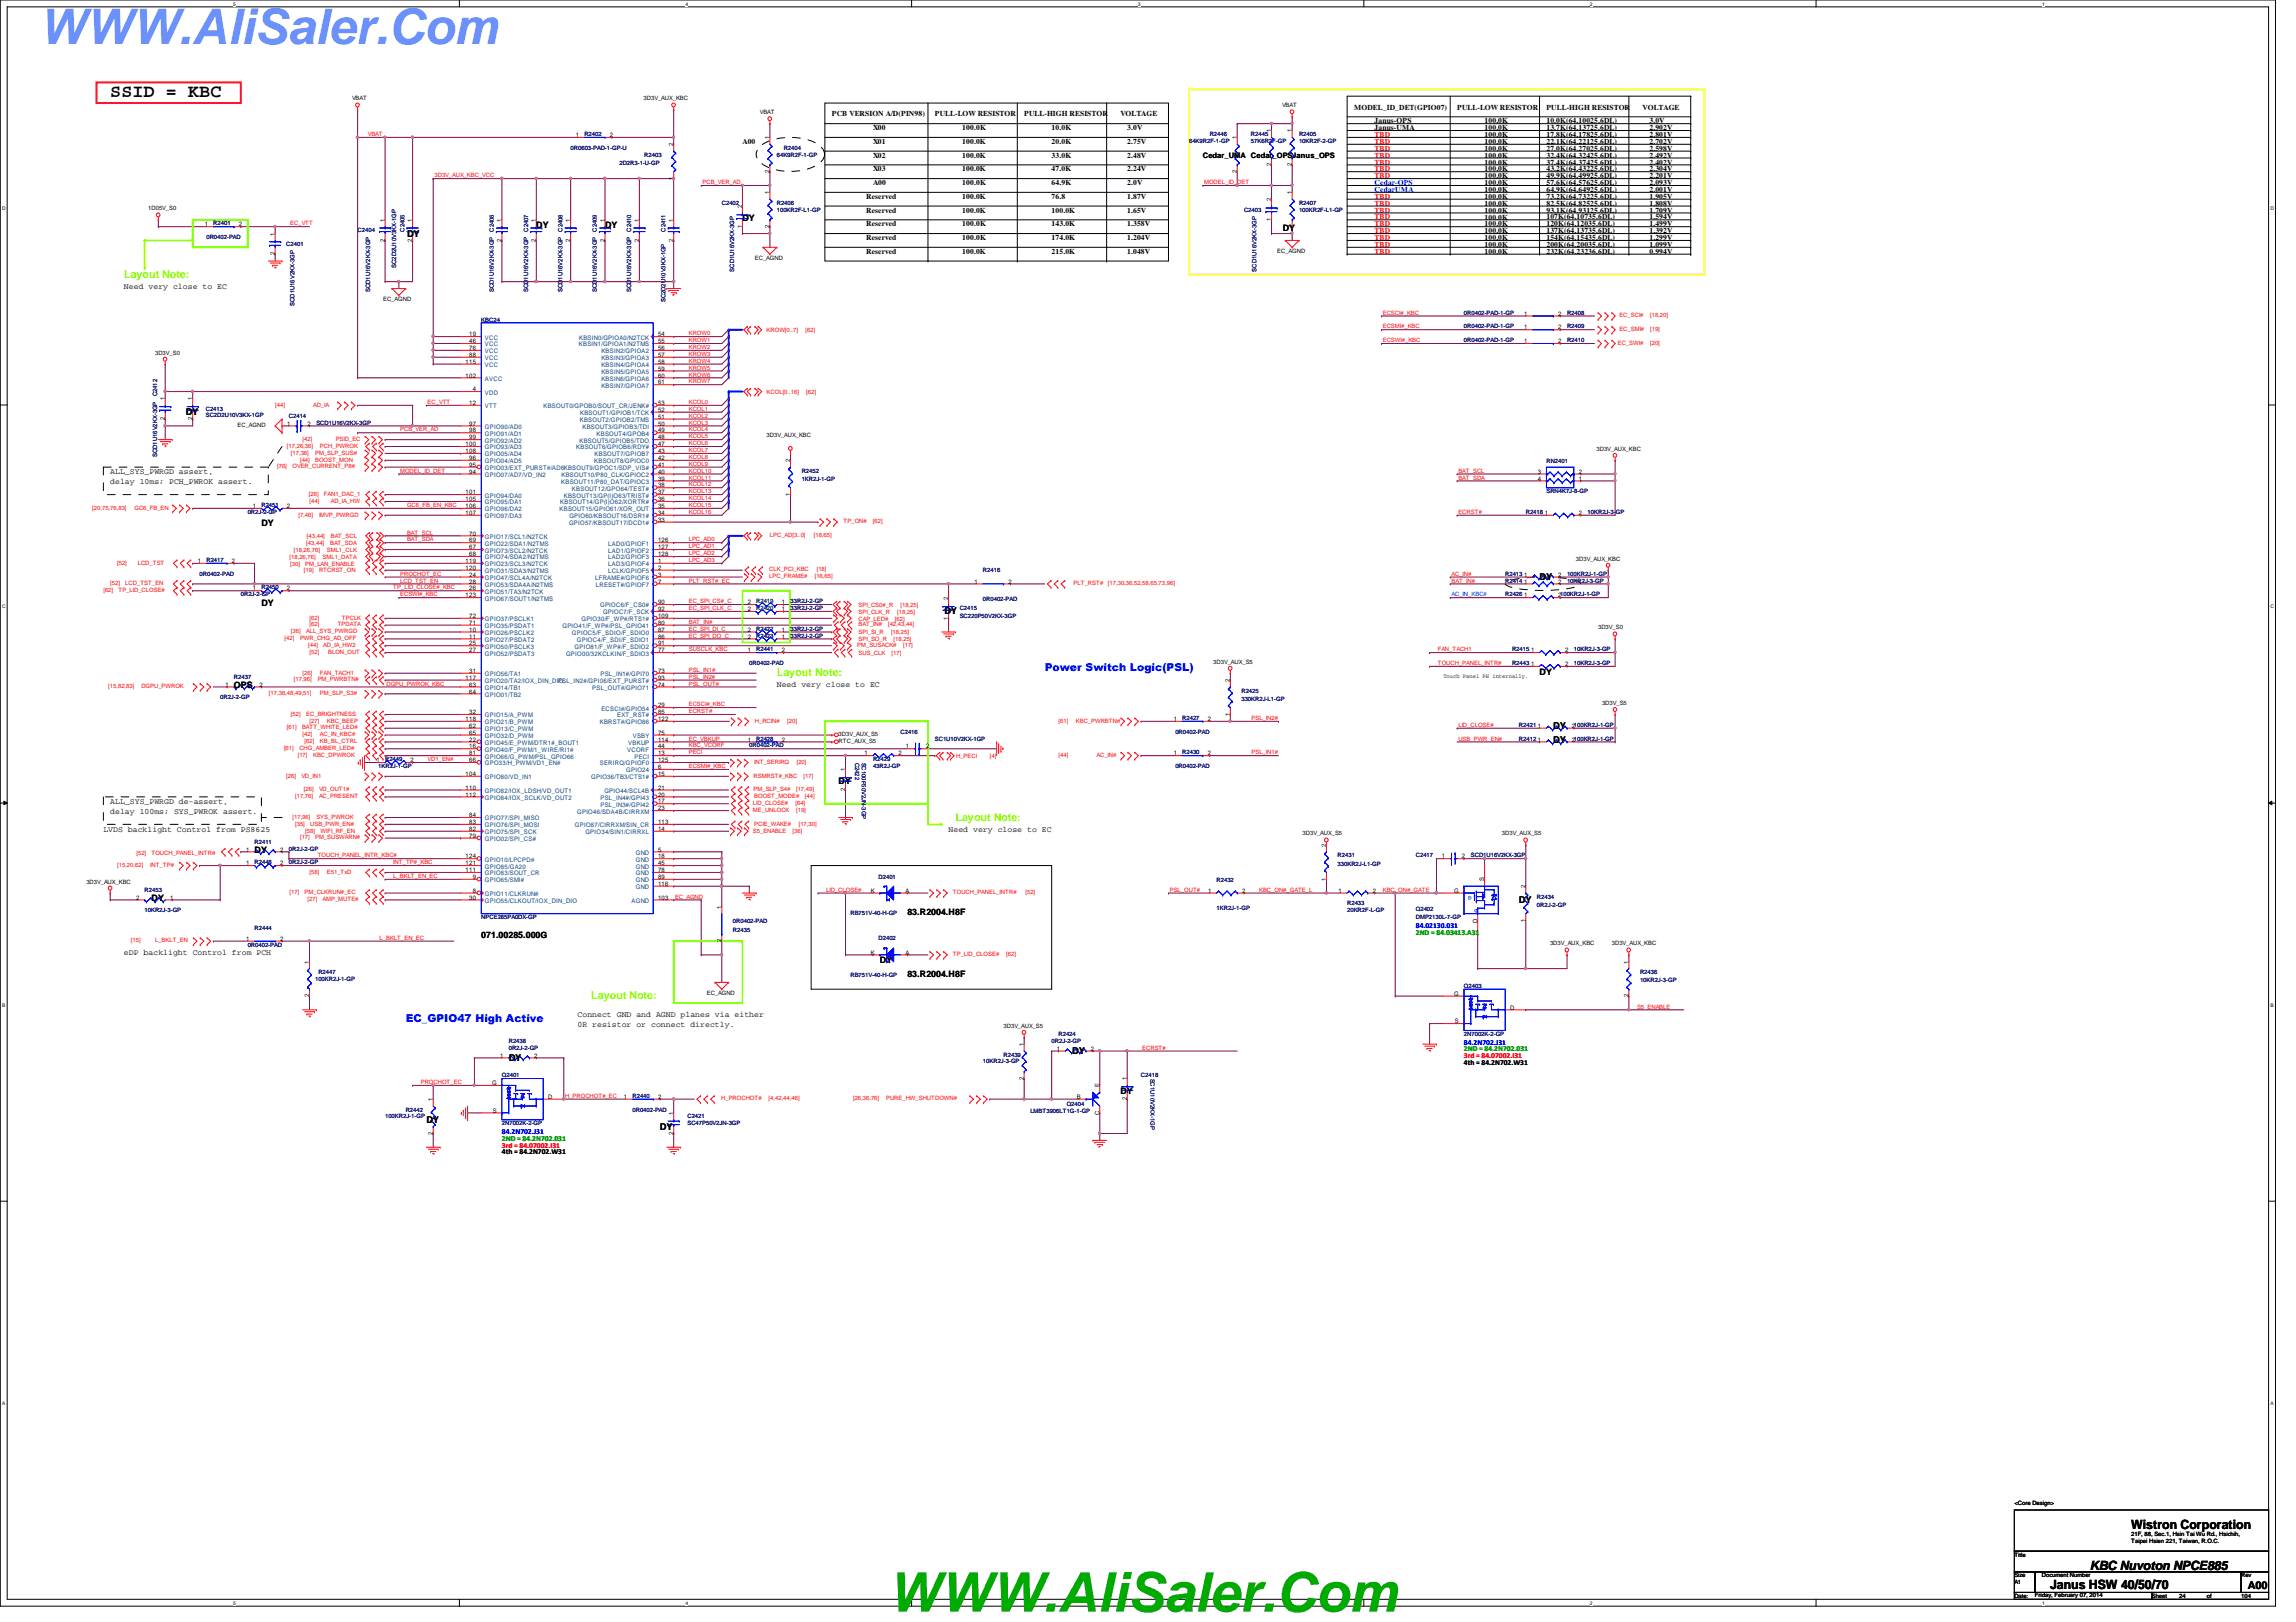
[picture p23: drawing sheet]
<svg xmlns="http://www.w3.org/2000/svg" width="297mm" height="210mm" viewBox="0 0 297 210" stroke-linecap="round" stroke-linejoin="round" font-family="sans-serif">
<defs><g id="words">
<text font-size="7.1" fill="#00ab00" x="114.9" y="208.6">WWW.AliSaler.Com</text>
<text font-size="6.3" fill="#6b91ff" x="5.1" y="5.6">WWW.AliSaler.Com</text>
<text font-size="2.4" x="14.3" y="12.6">SSID = KBC</text>
<g font-size="1.7">
<text x="275.7" y="197.8">Wistron Corporation</text>
<text x="270.4" y="203.1">KBC Nuvoton NPCE885</text>
<text x="265.2" y="205.6">Janus HSW 40/50/70</text>
</g>
<g font-size="1.4" fill="#80ff00">
<text x="16" y="36">Layout Note:</text>
<text x="100.5" y="87.5">Layout Note:</text>
<text x="123.6" y="106.2">Layout Note:</text>
<text x="76.5" y="129.3">Layout Note:</text>
</g>
<g font-size="1.4">
<text x="52.7" y="30.6">DY</text>
<text x="24" y="53.8">DY</text>
<text x="199.2" y="75.1">DY</text>
<text x="122.2" y="79.5">DY</text>
<text x="201" y="94.4">DY</text>
<text x="201" y="96.2">DY</text>
<text x="196.5" y="116.9">DY</text>
<text x="65.8" y="137.3">DY</text>
<text x="138.7" y="136.4">DY</text>
<text x="55.2" y="145.3">DY</text>
<text x="85.4" y="146.2">DY</text>
<text x="290.8" y="205.6">A00</text>
</g>
<g font-size="1.4" fill="#00f">
<text x="135.2" y="86.9">Power Switch Logic(PSL)</text>
<text x="52.5" y="132.2">EC_GPIO47 High Active</text>
</g>
<g font-size="1.1">
<text x="69.4" y="29.5">DY</text>
<text x="78.3" y="29.5">DY</text>
<text x="96.1" y="28.6">DY</text>
<text x="165.9" y="29.8">DY</text>
<text x="16" y="37.4">Need very close to EC</text>
<text x="14.3" y="61.4">ALL_SYS_PWRGD assert,</text>
<text x="14.3" y="62.6">delay 10ms; PCH_PWROK assert.</text>
<text x="33.8" y="68.1">DY</text>
<text x="33.8" y="78.4">DY</text>
<text x="30.3" y="89.1">OPS</text>
<text x="100.5" y="88.9">Need very close to EC</text>
<text x="199.2" y="87.3">DY</text>
<text x="108.5" y="101.5">DY</text>
<text x="13.4" y="107.6">LVDS backlight Control from PS8625</text>
<text x="14.3" y="104.1">ALL_SYS_PWRGD de-assert,</text>
<text x="14.3" y="105.3">delay 100ms; SYS_PWROK assert.</text>
<text x="122.7" y="107.6">Need very close to EC</text>
<text x="32.9" y="110.4">DY</text>
<text x="19.6" y="116.6">DY</text>
<text x="117.4" y="118.4">83.R2004.H8F</text>
<text x="16" y="123.6">eDP backlight Control from PCH</text>
<text x="62.3" y="121.4">071.00285.000G</text>
<text x="113.8" y="124.6">DY</text>
<text x="74.7" y="131.6">Connect GND and AGND planes via either</text>
<text x="117.4" y="126.4">83.R2004.H8F</text>
<text x="74.7" y="132.8">0R resistor or connect directly.</text>
<text x="144.9" y="141.5">DY</text>
</g>
<g font-size="1">
<text x="107.6" y="15.1">PCB VERSION A/D(PIN98)</text>
<text x="112.9" y="16.8">X00</text>
<text x="120.9" y="15.1">PULL-LOW RESISTOR</text>
<text x="124.5" y="16.8">100.0K</text>
<text x="132.5" y="15.1">PULL-HIGH RESISTOR</text>
<text x="136.1" y="16.8">10.0K</text>
<text x="144.9" y="15.1">VOLTAGE</text>
<text x="145.8" y="16.8">3.0V</text>
<text x="175.2" y="14.2">MODEL_ID_DET(GPIO07)</text>
<text x="177.8" y="16">Janus-OPS</text>
<text x="177.8" y="16.8">Janus-UMA</text>
<text x="188.5" y="14.2">PULL-LOW RESISTOR</text>
<text x="192.1" y="16.8">100.0K</text>
<text x="192.1" y="17.7">100.0K</text>
<text x="192.1" y="16">100.0K</text>
<text x="200.1" y="14.2">PULL-HIGH RESISTOR</text>
<text x="200.1" y="16">10.0K(64.10025.6DL)</text>
<text x="200.1" y="16.8">13.7K(64.13725.6DL)</text>
<text x="200.1" y="17.7">17.8K(64.17825.6DL)</text>
<text x="212.5" y="14.2">VOLTAGE</text>
<text x="213.4" y="16">3.0V</text>
<text x="213.4" y="17.7">2.801V</text>
<text x="213.4" y="16.8">2.902V</text>
<text x="96.1" y="18.6">A00</text>
<text x="112.9" y="18.6">X01</text>
<text x="112.9" y="20.4">X02</text>
<text x="112.9" y="24">A00</text>
<text x="112.9" y="22.2">X03</text>
<text x="124.5" y="18.6">100.0K</text>
<text x="124.5" y="22.2">100.0K</text>
<text x="124.5" y="20.4">100.0K</text>
<text x="124.5" y="24">100.0K</text>
<text x="136.1" y="24">64.9K</text>
<text x="136.1" y="18.6">20.0K</text>
<text x="136.1" y="20.4">33.0K</text>
<text x="136.1" y="22.2">47.0K</text>
<text x="145.8" y="22.2">2.24V</text>
<text x="145.8" y="24">2.0V</text>
<text x="145.8" y="20.4">2.48V</text>
<text x="145.8" y="18.6">2.75V</text>
<text x="155.6" y="20.5">Cedar_UMA Cedar_OPSJanus_OPS</text>
<text x="192.1" y="18.6">100.0K</text>
<text x="192.1" y="19.5">100.0K</text>
<text x="192.1" y="20.4">100.0K</text>
<text x="192.1" y="21.3">100.0K</text>
<text x="192.1" y="24">100.0K</text>
<text x="192.1" y="22.2">100.0K</text>
<text x="192.1" y="23.1">100.0K</text>
<text x="200.1" y="19.5">27.0K(64.27025.6DL)</text>
<text x="200.1" y="24">57.6K(64.57625.6DL)</text>
<text x="200.1" y="18.6">22.1K(64.22125.6DL)</text>
<text x="200.1" y="20.4">32.4K(64.32425.6DL)</text>
<text x="200.1" y="21.3">37.4K(64.37425.6DL)</text>
<text x="200.1" y="22.2">43.2K(64.43225.6DL)</text>
<text x="200.1" y="23.1">49.9K(64.49925.6DL)</text>
<text x="213.4" y="22.2">2.304V</text>
<text x="213.4" y="19.5">2.598V</text>
<text x="213.4" y="21.3">2.402V</text>
<text x="213.4" y="24">2.093V</text>
<text x="213.4" y="18.6">2.702V</text>
<text x="213.4" y="20.4">2.492V</text>
<text x="213.4" y="23.1">2.201V</text>
<text x="112.1" y="27.5">Reserved</text>
<text x="112.1" y="29.3">Reserved</text>
<text x="112.1" y="25.7">Reserved</text>
<text x="124.5" y="25.7">100.0K</text>
<text x="124.5" y="27.5">100.0K</text>
<text x="124.5" y="29.3">100.0K</text>
<text x="136.1" y="25.7">76.8</text>
<text x="136.1" y="27.5">100.0K</text>
<text x="136.1" y="29.3">143.0K</text>
<text x="145.8" y="25.7">1.87V</text>
<text x="145.8" y="27.5">1.65V</text>
<text x="145.8" y="29.3">1.358V</text>
<text x="192.1" y="24.9">100.0K</text>
<text x="192.1" y="25.7">100.0K</text>
<text x="192.1" y="26.6">100.0K</text>
<text x="192.1" y="27.5">100.0K</text>
<text x="192.1" y="28.4">100.0K</text>
<text x="192.1" y="29.3">100.0K</text>
<text x="200.1" y="26.6">82.5K(64.82525.6DL)</text>
<text x="200.1" y="24.8">64.9K(64.64925.6DL)</text>
<text x="200.1" y="28.4">107K(64.10735.6DL)</text>
<text x="200.1" y="25.7">73.2K(64.73225.6DL)</text>
<text x="200.1" y="27.5">93.1K(64.93125.6DL)</text>
<text x="200.1" y="29.3">120K(64.12035.6DL)</text>
<text x="213.4" y="26.6">1.808V</text>
<text x="213.4" y="25.7">1.905V</text>
<text x="213.4" y="24.8">2.001V</text>
<text x="213.4" y="28.4">1.594V</text>
<text x="213.4" y="27.5">1.709V</text>
<text x="213.4" y="29.3">1.499V</text>
<text x="112.1" y="32.8">Reserved</text>
<text x="112.1" y="31.1">Reserved</text>
<text x="124.5" y="32.8">100.0K</text>
<text x="124.5" y="31.1">100.0K</text>
<text x="136.1" y="32.8">215.0K</text>
<text x="136.1" y="31.1">174.0K</text>
<text x="145.8" y="31.1">1.204V</text>
<text x="145.8" y="32.8">1.048V</text>
<text x="192.1" y="31.1">100.0K</text>
<text x="192.1" y="32">100.0K</text>
<text x="192.1" y="30.2">100.0K</text>
<text x="192.1" y="32.9">100.0K</text>
<text x="200.1" y="32">200K(64.20035.6DL)</text>
<text x="200.1" y="31.1">154K(64.15435.6DL)</text>
<text x="200.1" y="30.2">137K(64.13735.6DL)</text>
<text x="200.1" y="32.9">232K(64.23236.6DL)</text>
<text x="213.4" y="32">1.099V</text>
<text x="213.4" y="30.2">1.392V</text>
<text x="213.4" y="31.1">1.299V</text>
<text x="213.4" y="32.9">0.994V</text>
<text x="189.4" y="137.8">4th = 84.2N702.W31</text>
<text x="64.9" y="149.4">4th = 84.2N702.W31</text>
</g>
<g font-size="1" fill="#f00">
<text x="177.8" y="17.7">TBD</text>
<text x="177.8" y="21.3">TBD</text>
<text x="177.8" y="22.2">TBD</text>
<text x="177.8" y="19.5">TBD</text>
<text x="177.8" y="20.4">TBD</text>
<text x="177.8" y="23.1">TBD</text>
<text x="177.8" y="18.6">TBD</text>
<text x="177.8" y="25.7">TBD</text>
<text x="177.8" y="26.6">TBD</text>
<text x="177.8" y="28.4">TBD</text>
<text x="177.8" y="29.3">TBD</text>
<text x="177.8" y="27.5">TBD</text>
<text x="177.8" y="30.2">TBD</text>
<text x="177.8" y="31.1">TBD</text>
<text x="177.8" y="32">TBD</text>
<text x="177.8" y="32.8">TBD</text>
<text x="189.4" y="136.9">3rd = 84.07002.I31</text>
<text x="64.9" y="148.5">3rd = 84.07002.I31</text>
</g>
<g font-size="1" fill="#00f">
<text x="177.8" y="24">Cedar-OPS</text>
<text x="177.8" y="24.8">CedarUMA</text>
<text x="183.2" y="120.1">84.02130.031</text>
<text x="189.4" y="135.2">84.2N702.J31</text>
<text x="64.9" y="146.7">84.2N702.J31</text>
</g>
<g font-size="1" fill="#008000">
<text x="183.2" y="120.9">2ND = 84.03413.A31</text>
<text x="189.4" y="136.1">2ND = 84.2N702.031</text>
<text x="64.9" y="147.6">2ND = 84.2N702.031</text>
</g>
<g font-size=".8">
<text x="45.5" y="13">VBAT</text>
<text x="74.5" y="17.7">1</text>
<text x="78.9" y="17.7">2</text>
<text x="83.3" y="13">3D3V_AUX_KBC</text>
<text x="98.3" y="14.8">VBAT</text>
<text x="164.5" y="17.1" transform="rotate(-90 164.5 17.1)">1</text>
<text x="165.9" y="13.9">VBAT</text>
<text x="167.1" y="17.1" transform="rotate(-90 167.1 17.1)">1</text>
<text x="87.1" y="23.3" transform="rotate(-90 87.1 23.3)">1</text>
<text x="87.1" y="18.9" transform="rotate(-90 87.1 18.9)">2</text>
<text x="99.6" y="22.4" transform="rotate(-90 99.6 22.4)">2</text>
<text x="99.6" y="18" transform="rotate(-90 99.6 18)">1</text>
<text x="160" y="22.4" transform="rotate(-90 160 22.4)">2</text>
<text x="160" y="18" transform="rotate(-90 160 18)">1</text>
<text x="164.5" y="21.5" transform="rotate(-90 164.5 21.5)">2</text>
<text x="167.1" y="21.5" transform="rotate(-90 167.1 21.5)">2</text>
<text x="19.2" y="27.2">1D05V_S0</text>
<text x="26.5" y="29.3">1</text>
<text x="30.9" y="29.3">2</text>
<text x="49.8" y="28.7" transform="rotate(-90 49.8 28.7)">1</text>
<text x="53.3" y="28.7" transform="rotate(-90 53.3 28.7)">1</text>
<text x="64.9" y="28.7" transform="rotate(-90 64.9 28.7)">1</text>
<text x="69.3" y="28.7" transform="rotate(-90 69.3 28.7)">1</text>
<text x="73.8" y="28.7" transform="rotate(-90 73.8 28.7)">1</text>
<text x="78.2" y="28.7" transform="rotate(-90 78.2 28.7)">1</text>
<text x="82.7" y="28.7" transform="rotate(-90 82.7 28.7)">1</text>
<text x="87.1" y="28.7" transform="rotate(-90 87.1 28.7)">1</text>
<text x="96" y="29.5" transform="rotate(-90 96 29.5)">1</text>
<text x="96" y="26.9" transform="rotate(-90 96 26.9)">2</text>
<text x="99.6" y="29.5" transform="rotate(-90 99.6 29.5)">2</text>
<text x="99.6" y="25.1" transform="rotate(-90 99.6 25.1)">1</text>
<text x="164.5" y="28.6" transform="rotate(-90 164.5 28.6)">1</text>
<text x="164.5" y="26" transform="rotate(-90 164.5 26)">2</text>
<text x="167.1" y="29.5" transform="rotate(-90 167.1 29.5)">2</text>
<text x="167.1" y="25.1" transform="rotate(-90 167.1 25.1)">1</text>
<text x="35.6" y="33.1" transform="rotate(-90 35.6 33.1)">2</text>
<text x="35.6" y="30.5" transform="rotate(-90 35.6 30.5)">1</text>
<text x="49.8" y="31.3" transform="rotate(-90 49.8 31.3)">2</text>
<text x="53.3" y="31.3" transform="rotate(-90 53.3 31.3)">2</text>
<text x="64.9" y="31.3" transform="rotate(-90 64.9 31.3)">2</text>
<text x="69.3" y="31.3" transform="rotate(-90 69.3 31.3)">2</text>
<text x="73.8" y="31.3" transform="rotate(-90 73.8 31.3)">2</text>
<text x="78.2" y="31.3" transform="rotate(-90 78.2 31.3)">2</text>
<text x="82.7" y="31.3" transform="rotate(-90 82.7 31.3)">2</text>
<text x="87.1" y="31.3" transform="rotate(-90 87.1 31.3)">2</text>
<text x="97.7" y="33.6">EC_AGND</text>
<text x="165.2" y="32.7">EC_AGND</text>
<text x="49.6" y="38.9">EC_AGND</text>
<text x="197.2" y="40.9">1</text>
<text x="201.6" y="40.9">2</text>
<text x="20.1" y="45.9">3D3V_S0</text>
<text x="60.2" y="47.1">115</text>
<text x="60.7" y="43.5">19</text>
<text x="60.7" y="44.4">46</text>
<text x="60.7" y="45.3">76</text>
<text x="60.7" y="46.2">88</text>
<text x="85.1" y="43.5">54</text>
<text x="85.1" y="45.3">56</text>
<text x="85.1" y="46.2">57</text>
<text x="85.1" y="47.1">58</text>
<text x="85.1" y="48">59</text>
<text x="85.1" y="44.4">55</text>
<text x="197.2" y="44.4">1</text>
<text x="197.2" y="42.6">1</text>
<text x="201.6" y="44.4">2</text>
<text x="201.6" y="42.6">2</text>
<text x="21.3" y="51.8" transform="rotate(-90 21.3 51.8)">1</text>
<text x="24.9" y="51.8" transform="rotate(-90 24.9 51.8)">1</text>
<text x="60.2" y="48.9">102</text>
<text x="60.7" y="52.4">12</text>
<text x="61.2" y="50.6">4</text>
<text x="85.1" y="53.3">52</text>
<text x="85.1" y="48.9">60</text>
<text x="85.1" y="49.7">61</text>
<text x="85.1" y="52.4">53</text>
<text x="21.3" y="54.4" transform="rotate(-90 21.3 54.4)">2</text>
<text x="24.9" y="54.4" transform="rotate(-90 24.9 54.4)">2</text>
<text x="30.7" y="55.3">EC_AGND</text>
<text x="37.2" y="55.1">1</text>
<text x="39.8" y="55.1">2</text>
<text x="60.2" y="57.7">100</text>
<text x="60.2" y="58.6">108</text>
<text x="60.7" y="59.5">96</text>
<text x="60.7" y="55.1">97</text>
<text x="60.7" y="56">98</text>
<text x="60.7" y="56.9">99</text>
<text x="85.1" y="56.9">48</text>
<text x="85.1" y="57.7">47</text>
<text x="85.1" y="54.2">51</text>
<text x="85.1" y="59.5">42</text>
<text x="85.1" y="58.6">43</text>
<text x="85.1" y="56">49</text>
<text x="85.1" y="55.1">50</text>
<text x="99.2" y="56.6">3D3V_AUX_KBC</text>
<text x="102.2" y="59.8" transform="rotate(-90 102.2 59.8)">2</text>
<text x="206.5" y="58.3">3D3V_AUX_KBC</text>
<text x="32.7" y="65.7">1</text>
<text x="37.1" y="65.7">2</text>
<text x="60.2" y="64">101</text>
<text x="60.2" y="64.9">105</text>
<text x="60.2" y="65.7">106</text>
<text x="60.7" y="61.3">94</text>
<text x="60.7" y="60.4">95</text>
<text x="85.1" y="61.3">40</text>
<text x="85.1" y="64.9">36</text>
<text x="85.1" y="64">37</text>
<text x="85.1" y="60.4">41</text>
<text x="85.1" y="62.2">39</text>
<text x="85.1" y="65.7">35</text>
<text x="85.1" y="63.1">38</text>
<text x="102.2" y="64.2" transform="rotate(-90 102.2 64.2)">1</text>
<text x="199" y="61.3">3</text>
<text x="199" y="62.2">4</text>
<text x="204.3" y="62.2">1</text>
<text x="204.3" y="61.3">2</text>
<text x="60.2" y="66.6">107</text>
<text x="60.7" y="69.3">70</text>
<text x="60.7" y="70.2">69</text>
<text x="60.7" y="71.1">67</text>
<text x="60.7" y="72">68</text>
<text x="85.1" y="67.5">33</text>
<text x="85.1" y="66.6">34</text>
<text x="85.1" y="70.2">126</text>
<text x="85.1" y="71.1">127</text>
<text x="85.1" y="72">128</text>
<text x="199.9" y="66.6">1</text>
<text x="204.3" y="66.6">2</text>
<text x="25.6" y="72.9">1</text>
<text x="30" y="72.9">2</text>
<text x="32.7" y="76.4">1</text>
<text x="37.1" y="76.4">2</text>
<text x="60.2" y="72.9">119</text>
<text x="60.2" y="73.7">120</text>
<text x="60.2" y="77.3">123</text>
<text x="60.7" y="74.6">24</text>
<text x="60.7" y="75.5">28</text>
<text x="60.7" y="76.4">26</text>
<text x="85.1" y="74.6">3</text>
<text x="85.1" y="75.5">7</text>
<text x="85.1" y="72.9">1</text>
<text x="85.1" y="73.7">2</text>
<text x="122.7" y="77.6" transform="rotate(-90 122.7 77.6)">2</text>
<text x="126.1" y="75.5">1</text>
<text x="130.5" y="75.5">2</text>
<text x="197.2" y="77.3">1</text>
<text x="197.2" y="74.6">1</text>
<text x="197.2" y="75.5">1</text>
<text x="201.6" y="77.3">2100KR2J-1-GP</text>
<text x="201.6" y="74.6">2</text>
<text x="201.6" y="75.5">2</text>
<text x="203.9" y="72.6">3D3V_AUX_KBC</text>
<text x="60.7" y="80">72</text>
<text x="60.7" y="80.9">71</text>
<text x="60.7" y="81.7">10</text>
<text x="60.7" y="82.6">11</text>
<text x="60.7" y="83.5">25</text>
<text x="85.1" y="80">109</text>
<text x="85.1" y="83.5">91</text>
<text x="85.1" y="79.1">92</text>
<text x="85.1" y="80.9">80</text>
<text x="85.1" y="82.6">86</text>
<text x="85.1" y="78.2">90</text>
<text x="85.1" y="81.7">87</text>
<text x="96.7" y="79.1">2</text>
<text x="96.7" y="81.7">2</text>
<text x="96.7" y="82.6">2</text>
<text x="96.7" y="78.2">2</text>
<text x="101.1" y="79.1">1</text>
<text x="101.1" y="81.7">1</text>
<text x="101.1" y="82.6">1</text>
<text x="101.1" y="78.2">1</text>
<text x="122.7" y="80.2" transform="rotate(-90 122.7 80.2)">1</text>
<text x="206.8" y="81.4">3D3V_S0</text>
<text x="29.2" y="88.9">1</text>
<text x="33.6" y="88.9">2</text>
<text x="60.2" y="88">117</text>
<text x="60.7" y="87.1">31</text>
<text x="60.7" y="84.4">27</text>
<text x="60.7" y="89.7">64</text>
<text x="60.7" y="88.9">63</text>
<text x="85.1" y="88">93</text>
<text x="85.1" y="87.1">73</text>
<text x="85.1" y="88.9">74</text>
<text x="85.1" y="84.4">77</text>
<text x="96.7" y="84.4">1</text>
<text x="101.1" y="84.4">2</text>
<text x="157" y="85.9">3D3V_AUX_S5</text>
<text x="159.1" y="88.3" transform="rotate(-90 159.1 88.3)">2</text>
<text x="186.7" y="87.8">Touch Panel PH internally.</text>
<text x="198.1" y="86.2">1</text>
<text x="198.1" y="84.4">1</text>
<text x="202.5" y="86.2">2</text>
<text x="202.5" y="84.4">2</text>
<text x="60.2" y="93.3">118</text>
<text x="60.7" y="95.1">65</text>
<text x="60.7" y="94.2">62</text>
<text x="60.7" y="92.4">32</text>
<text x="60.7" y="96">22</text>
<text x="85.1" y="95.1">75</text>
<text x="85.1" y="92.4">85</text>
<text x="85.1" y="91.5">29</text>
<text x="85.1" y="93.3">122</text>
<text x="85.1" y="96">114</text>
<text x="96.7" y="96">1</text>
<text x="101.1" y="96">2</text>
<text x="108.5" y="95.3">3D3V_AUX_S5</text>
<text x="151.8" y="93.3">1</text>
<text x="156.2" y="93.3">2</text>
<text x="159.1" y="92.6" transform="rotate(-90 159.1 92.6)">1</text>
<text x="199" y="94.2">1</text>
<text x="199" y="96">1</text>
<text x="203.4" y="94.2">2100KR2J-1-GP</text>
<text x="203.4" y="96">2100KR2J-1-GP</text>
<text x="207.3" y="91.2">3D3V_S5</text>
<text x="48.7" y="98.6">1</text>
<text x="53.1" y="98.6">2</text>
<text x="60.2" y="100.4">104</text>
<text x="60.7" y="97.7">81</text>
<text x="60.7" y="98.6">66</text>
<text x="60.7" y="96.9">16</text>
<text x="85.1" y="96.9">44</text>
<text x="85.1" y="97.7">13</text>
<text x="85.1" y="99.5">6</text>
<text x="85.1" y="98.6">125</text>
<text x="85.1" y="100.4">15</text>
<text x="108.5" y="96.2">RTC_AUX_S5</text>
<text x="109.3" y="99.8" transform="rotate(-90 109.3 99.8)">1</text>
<text x="111.8" y="97.7">1</text>
<text x="116.2" y="97.7">2</text>
<text x="117.2" y="96.9">1</text>
<text x="119.8" y="96.9">2</text>
<text x="151.8" y="97.7">1</text>
<text x="156.2" y="97.7">2</text>
<text x="60.2" y="102.2">110</text>
<text x="60.2" y="103.1">112</text>
<text x="60.7" y="105.7">84</text>
<text x="60.7" y="106.6">83</text>
<text x="60.7" y="107.5">82</text>
<text x="85.1" y="104">17</text>
<text x="85.1" y="103.1">20</text>
<text x="85.1" y="102.2">21</text>
<text x="85.1" y="107.5">14</text>
<text x="85.1" y="106.6">113</text>
<text x="85.1" y="104.9">23</text>
<text x="109.3" y="102.4" transform="rotate(-90 109.3 102.4)">2</text>
<text x="31.8" y="110.2">1</text>
<text x="31.8" y="112">1</text>
<text x="36.2" y="110.2">2</text>
<text x="36.2" y="112">2</text>
<text x="60.2" y="111.1">124</text>
<text x="60.2" y="112">121</text>
<text x="60.2" y="112.9">111</text>
<text x="60.7" y="108.4">79</text>
<text x="61.2" y="113.7">9</text>
<text x="85.1" y="110.2">5</text>
<text x="85.1" y="111.1">18</text>
<text x="85.1" y="112">45</text>
<text x="85.1" y="112.9">78</text>
<text x="85.1" y="113.7">89</text>
<text x="168.5" y="108.1">3D3V_AUX_S5</text>
<text x="171.6" y="114" transform="rotate(-90 171.6 114)">1</text>
<text x="171.6" y="109.6" transform="rotate(-90 171.6 109.6)">2</text>
<text x="186.5" y="111.1">1</text>
<text x="189.1" y="111.1">2</text>
<text x="194.3" y="108.1">3D3V_AUX_S5</text>
<text x="11.2" y="114.3">3D3V_AUX_KBC</text>
<text x="17.6" y="116.4">2</text>
<text x="22" y="116.4">1</text>
<text x="60.7" y="116.4">30</text>
<text x="61.2" y="115.5">8</text>
<text x="85.1" y="116.4">103</text>
<text x="85.1" y="114.6">116</text>
<text x="93.3" y="117.6" transform="rotate(-90 93.3 117.6)">1</text>
<text x="112.6" y="115.5">K</text>
<text x="117.1" y="115.5">A</text>
<text x="156.3" y="115.5">1</text>
<text x="160.7" y="115.5">2</text>
<text x="173.2" y="115.5">1</text>
<text x="177.6" y="115.5">2</text>
<text x="188.1" y="115.5">G</text>
<text x="191.1" y="119.4" transform="rotate(-90 191.1 119.4)">D</text>
<text x="192" y="114" transform="rotate(-90 192 114)">S</text>
<text x="197.4" y="119.3" transform="rotate(-90 197.4 119.3)">1</text>
<text x="197.4" y="114.9" transform="rotate(-90 197.4 114.9)">2</text>
<text x="31.8" y="121.8">1</text>
<text x="36.2" y="121.8">2</text>
<text x="40" y="124.7" transform="rotate(-90 40 124.7)">1</text>
<text x="93.3" y="122" transform="rotate(-90 93.3 122)">2</text>
<text x="112.6" y="123.5">K</text>
<text x="117.1" y="123.5">A</text>
<text x="200.5" y="122.3">3D3V_AUX_KBC</text>
<text x="208.5" y="122.3">3D3V_AUX_KBC</text>
<text x="210.7" y="124.7" transform="rotate(-90 210.7 124.7)">1</text>
<text x="40" y="129.1" transform="rotate(-90 40 129.1)">2</text>
<text x="91.4" y="128.7">EC_AGND</text>
<text x="188.1" y="128.9">G</text>
<text x="195.4" y="130.6">D</text>
<text x="210.7" y="129.1" transform="rotate(-90 210.7 129.1)">2</text>
<text x="64.7" y="136.9">1</text>
<text x="69.1" y="136.9">2</text>
<text x="129.8" y="133">3D3V_AUX_S5</text>
<text x="132.5" y="135.4" transform="rotate(-90 132.5 135.4)">1</text>
<text x="136.7" y="136">1</text>
<text x="141.1" y="136">2</text>
<text x="188.2" y="132.4">S</text>
<text x="56" y="142.5" transform="rotate(-90 56 142.5)">1</text>
<text x="63.7" y="140.4">G</text>
<text x="63.8" y="144">S</text>
<text x="70.9" y="142.2">D</text>
<text x="80.7" y="142.2">1</text>
<text x="85.1" y="142.2">2</text>
<text x="132.5" y="139.7" transform="rotate(-90 132.5 139.7)">2</text>
<text x="139.3" y="142.2">B</text>
<text x="142.2" y="140.7" transform="rotate(-90 142.2 140.7)">E</text>
<text x="145.8" y="142.4" transform="rotate(-90 145.8 142.4)">2</text>
<text x="145.8" y="139.8" transform="rotate(-90 145.8 139.8)">1</text>
<text x="56" y="146.9" transform="rotate(-90 56 146.9)">2</text>
<text x="87.1" y="146.9" transform="rotate(-90 87.1 146.9)">2</text>
<text x="87.1" y="144.3" transform="rotate(-90 87.1 144.3)">1</text>
<text x="142.2" y="144.3" transform="rotate(-90 142.2 144.3)">C</text>
<text x="260.6" y="194.8">&lt;Core Design&gt;</text>
<text x="260.6" y="201.5">Title</text>
<text x="275.7" y="198.8">21F, 88, Sec.1, Hsin Tai Wu Rd., Hsichih,</text>
<text x="275.7" y="199.7">Taipei Hsien 221, Taiwan, R.O.C.</text>
<text x="260.6" y="204.1">Size</text>
<text x="260.6" y="206.8">Date:</text>
<text x="260.6" y="205">A1</text>
<text x="263.3" y="206.6">Friday, February 07, 2014</text>
<text x="264.2" y="204.1">Document Number</text>
<text x="278.4" y="206.8">Sheet</text>
<text x="281.9" y="206.8">24</text>
<text x="285.5" y="206.8">of</text>
<text x="289.9" y="204.1">Rev</text>
<text x="289.9" y="206.8">104</text>
</g>
<g font-size=".8" fill="#f00">
<text x="47.6" y="17.6">VBAT</text>
<text x="56.2" y="22.9">3D3V_AUX_KBC_VCC</text>
<text x="90.9" y="23.8">PCB_VER_AD</text>
<text x="155.8" y="23.8">MODEL_ID_DET</text>
<text x="37.5" y="29.2">EC_VTT</text>
<text x="178.9" y="40.7">ECSCI#_KBC</text>
<text x="209.5" y="41.1">EC_SCI#</text>
<text x="213.5" y="41.1">[18,20]</text>
<text x="89.1" y="43.4">KROW0</text>
<text x="89.1" y="44.3">KROW1</text>
<text x="89.1" y="45.2">KROW2</text>
<text x="89.1" y="46.1">KROW3</text>
<text x="89.1" y="46.9">KROW4</text>
<text x="89.1" y="47.8">KROW5</text>
<text x="99.2" y="43">KROW[0..7]</text>
<text x="104.2" y="43">[62]</text>
<text x="178.9" y="42.5">ECSMI#_KBC</text>
<text x="178.9" y="44.3">ECSWI#_KBC</text>
<text x="209.3" y="44.6">EC_SWI#</text>
<text x="209.5" y="42.8">EC_SMI#</text>
<text x="213.5" y="44.6">[20]</text>
<text x="213.5" y="42.8">[19]</text>
<text x="35.6" y="52.6">[44]</text>
<text x="40.5" y="52.6">AD_IA</text>
<text x="55.3" y="52.3">EC_VTT</text>
<text x="89.1" y="52.3">KCOL0</text>
<text x="89.1" y="53.2">KCOL1</text>
<text x="89.1" y="48.7">KROW6</text>
<text x="89.1" y="49.6">KROW7</text>
<text x="99.2" y="51">KCOL[0..16]</text>
<text x="104.3" y="51">[62]</text>
<text x="37.1" y="58">[17,26,36]</text>
<text x="37.6" y="58.8">[17,38]</text>
<text x="38.8" y="59.7">[44]</text>
<text x="39.2" y="57.1">[42]</text>
<text x="40.8" y="58.8">PM_SLP_SUS#</text>
<text x="40.8" y="59.7">BOOST_MON</text>
<text x="41.4" y="58">PCH_PWROK</text>
<text x="43.4" y="57.1">PSID_EC</text>
<text x="51.8" y="55.8">PCB_VER_AD</text>
<text x="89.1" y="54.1">KCOL2</text>
<text x="89.1" y="54.9">KCOL3</text>
<text x="89.1" y="55.8">KCOL4</text>
<text x="89.1" y="56.7">KCOL5</text>
<text x="89.1" y="57.6">KCOL6</text>
<text x="89.1" y="58.5">KCOL7</text>
<text x="89.1" y="59.4">KCOL8</text>
<text x="11.9" y="66">[20,75,76,83]</text>
<text x="17.4" y="66">GC6_FB_EN</text>
<text x="35.9" y="60.6">[76]</text>
<text x="37.8" y="60.6">OVER_CURRENT_P8#</text>
<text x="40" y="64.2">[26]</text>
<text x="40" y="65.1">[44]</text>
<text x="41.9" y="64.2">FAN1_DAC_1</text>
<text x="42.8" y="65.1">AD_IA_HW</text>
<text x="51.8" y="61.2">MODEL_ID_DET</text>
<text x="52.7" y="65.6">GC6_FB_EN_KBC</text>
<text x="89.1" y="60.3">KCOL9</text>
<text x="89.1" y="61.2">KCOL10</text>
<text x="89.1" y="62.1">KCOL11</text>
<text x="89.1" y="62.9">KCOL12</text>
<text x="89.1" y="63.8">KCOL13</text>
<text x="89.1" y="64.7">KCOL14</text>
<text x="89.1" y="65.6">KCOL15</text>
<text x="188.7" y="61.2">BAT_SCL</text>
<text x="188.7" y="62.1">BAT_SDA</text>
<text x="38" y="71.4">[18,26,76]</text>
<text x="38.6" y="66.8">[7,46]</text>
<text x="39.6" y="70.5">[43,44]</text>
<text x="39.7" y="69.6">[43,44]</text>
<text x="41.3" y="66.8">IMVP_PWRGD</text>
<text x="42.3" y="71.4">SML1_CLK</text>
<text x="42.7" y="70.5">BAT_SDA</text>
<text x="42.8" y="69.6">BAT_SCL</text>
<text x="52.7" y="70.1">BAT_SDA</text>
<text x="52.7" y="69.2">BAT_SCL</text>
<text x="89.1" y="66.5">KCOL16</text>
<text x="89.1" y="70.1">LPC_AD0</text>
<text x="89.1" y="71.8">LPC_AD2</text>
<text x="89.1" y="71">LPC_AD1</text>
<text x="99.6" y="69.5">LPC_AD[3..0]</text>
<text x="105.3" y="69.5">[18,65]</text>
<text x="109.1" y="67.7">TP_ON#</text>
<text x="112.9" y="67.7">[62]</text>
<text x="188.7" y="66.5">ECRST#</text>
<text x="13.4" y="76.6">[62]</text>
<text x="14.3" y="75.7">[52]</text>
<text x="15.2" y="73.1">[52]</text>
<text x="15.3" y="76.6">TP_LID_CLOSE#</text>
<text x="16.2" y="75.7">LCD_TST_EN</text>
<text x="17.8" y="73.1">LCD_TST</text>
<text x="37.5" y="72.3">[18,26,76]</text>
<text x="37.5" y="73.2">[30]</text>
<text x="39.3" y="74.1">[19]</text>
<text x="39.5" y="73.2">PM_LAN_ENABLE</text>
<text x="41.3" y="74.1">RTCRST_ON</text>
<text x="41.7" y="72.3">SML1_DATA</text>
<text x="50.9" y="76.3">TP_LID_CLOSE#_KBC</text>
<text x="51.8" y="75.4">LCD_TST_EN</text>
<text x="51.8" y="74.5">PROCHOT_EC</text>
<text x="51.8" y="77.2">ECSWI#_KBC</text>
<text x="89.1" y="72.7">LPC_AD3</text>
<text x="89.1" y="75.4">PLT_RST#_EC</text>
<text x="99.5" y="74.8">LPC_FRAME#</text>
<text x="99.5" y="74">CLK_PCI_KBC</text>
<text x="105.4" y="74.8">[18,65]</text>
<text x="105.7" y="74">[18]</text>
<text x="138.9" y="75.7">PLT_RST#</text>
<text x="143.3" y="75.7">[17,30,36,52,58,65,73,96]</text>
<text x="187.8" y="74.5">AC_IN#</text>
<text x="187.8" y="75.4">BAT_IN#</text>
<text x="36.8" y="82.8">[42]</text>
<text x="37.6" y="82">[36]</text>
<text x="38.8" y="82.8">PWR_CHG_AD_OFF</text>
<text x="39.6" y="82">ALL_SYS_PWRGD</text>
<text x="39.9" y="83.7">[44]</text>
<text x="40" y="80.2">[62]</text>
<text x="40" y="81.1">[62]</text>
<text x="41.8" y="83.7">AD_IA_HW2</text>
<text x="43.7" y="81.1">TPDATA</text>
<text x="44.2" y="80.2">TPCLK</text>
<text x="89.1" y="82.5">EC_SPI_DO_C</text>
<text x="89.1" y="79">EC_SPI_CLK_C</text>
<text x="89.1" y="78.1">EC_SPI_CS#_C</text>
<text x="89.1" y="80.7">BAT_IN#</text>
<text x="89.1" y="81.6">EC_SPI_DI_C</text>
<text x="110.9" y="83.7">PM_SUSACK#</text>
<text x="111.1" y="79.4">SPI_CLK_R</text>
<text x="111.1" y="78.5">SPI_CS0#_R</text>
<text x="111.1" y="80.3">CAP_LED#</text>
<text x="111.1" y="81.1">BAT_IN#</text>
<text x="111.1" y="82.1">SPI_SI_R</text>
<text x="111.1" y="83">SPI_SO_R</text>
<text x="114.9" y="81.1">[42,43,44]</text>
<text x="115.3" y="82.1">[18,25]</text>
<text x="115.6" y="83">[18,25]</text>
<text x="115.8" y="80.3">[62]</text>
<text x="116.1" y="79.4">[18,25]</text>
<text x="116.5" y="78.5">[18,25]</text>
<text x="116.8" y="83.7">[17]</text>
<text x="14" y="89.1">[15,82,83]</text>
<text x="18.3" y="89.1">DGPU_PWROK</text>
<text x="34.8" y="90">[17,36,48,49,51]</text>
<text x="38" y="88.2">[17,96]</text>
<text x="39.2" y="87.3">[26]</text>
<text x="40" y="84.6">[52]</text>
<text x="41.1" y="88.2">PM_PWRBTN#</text>
<text x="41.4" y="90">PM_SLP_S3#</text>
<text x="41.4" y="87.3">FAN_TACH1</text>
<text x="42.5" y="84.6">BLON_OUT</text>
<text x="50" y="88.7">DGPU_PWROK_KBC</text>
<text x="89.1" y="84.3">SUSCLK_KBC</text>
<text x="89.1" y="88.7">PSL_OUT#</text>
<text x="89.1" y="87">PSL_IN1#</text>
<text x="89.1" y="87.8">PSL_IN2#</text>
<text x="111.1" y="84.8">SUS_CLK</text>
<text x="115.4" y="84.8">[17]</text>
<text x="186" y="86.1">TOUCH_PANEL_INTR#</text>
<text x="186" y="84.3">FAN_TACH1</text>
<text x="37.1" y="94.4">[61]</text>
<text x="37.6" y="92.6">[52]</text>
<text x="39.1" y="94.4">BATT_WHITE_LED#</text>
<text x="39.2" y="95.3">[42]</text>
<text x="39.6" y="92.6">EC_BRIGHTNESS</text>
<text x="40" y="93.5">[27]</text>
<text x="41.4" y="95.3">AC_IN_KBC#</text>
<text x="42.3" y="93.5">KBC_BEEP</text>
<text x="89.1" y="92.3">ECRST#</text>
<text x="89.1" y="95.8">EC_VBKUP</text>
<text x="89.1" y="91.4">ECSCI#_KBC</text>
<text x="97.7" y="93.5">H_RCIN#</text>
<text x="101.9" y="93.5">[20]</text>
<text x="136.9" y="93.5">[61]</text>
<text x="139.2" y="93.5">KBC_PWRBTN#</text>
<text x="161.9" y="93.2">PSL_IN2#</text>
<text x="188.7" y="95.8">USB_PWR_EN#</text>
<text x="188.7" y="94.1">LID_CLOSE#</text>
<text x="36.7" y="97.1">[61]</text>
<text x="37" y="100.6">[26]</text>
<text x="38.5" y="98">[17]</text>
<text x="38.7" y="97.1">CHG_AMBER_LED#</text>
<text x="39" y="100.6">VD_IN1</text>
<text x="39.4" y="96.2">[62]</text>
<text x="40.5" y="98">KBC_DPWROK</text>
<text x="41.4" y="96.2">KB_BL_CTRL</text>
<text x="55.3" y="98.5">VD1_EN#</text>
<text x="89.1" y="99.4">ECSMI#_KBC</text>
<text x="89.1" y="97.6">PECI</text>
<text x="89.1" y="96.7">KBC_VCORF</text>
<text x="97.5" y="100.6">RSMRST#_KBC</text>
<text x="97.6" y="98.8">INT_SERIRQ</text>
<text x="103.1" y="98.8">[20]</text>
<text x="104" y="100.6">[17]</text>
<text x="123.7" y="98.1">H_PECI</text>
<text x="128.1" y="98.1">[4]</text>
<text x="136.9" y="98">[44]</text>
<text x="141.9" y="98">AC_IN#</text>
<text x="161.9" y="97.6">PSL_IN1#</text>
<text x="37.8" y="106">[17,96]</text>
<text x="38.2" y="103.3">[17,76]</text>
<text x="38.2" y="106.8">[35]</text>
<text x="39.3" y="102.4">[26]</text>
<text x="39.5" y="107.7">[58]</text>
<text x="40.1" y="106.8">USB_PWR_EN#</text>
<text x="40.9" y="106">SYS_PWROK</text>
<text x="41.3" y="102.4">VD_OUT1#</text>
<text x="41.3" y="103.3">AC_PRESENT</text>
<text x="41.5" y="107.7">WIFI_RF_EN</text>
<text x="97.4" y="107.7">S5_ENABLE</text>
<text x="97.4" y="104.2">LID_CLOSE#</text>
<text x="97.4" y="105.1">ME_UNLOCK</text>
<text x="97.5" y="102.4">PM_SLP_S4#</text>
<text x="97.6" y="103.3">BOOST_MODE#</text>
<text x="97.6" y="106.8">PCIE_WAKE#</text>
<text x="102.5" y="107.7">[36]</text>
<text x="102.9" y="104.2">[64]</text>
<text x="103" y="102.4">[17,49]</text>
<text x="103" y="105.1">[19]</text>
<text x="103.3" y="106.8">[17,30]</text>
<text x="104.1" y="103.3">[44]</text>
<text x="15.2" y="112.2">[15,20,62]</text>
<text x="17.6" y="110.6">[52]</text>
<text x="19.4" y="112.2">INT_TP#</text>
<text x="19.6" y="110.6">TOUCH_PANEL_INTR#</text>
<text x="38.8" y="108.6">[17]</text>
<text x="40" y="113.1">[58]</text>
<text x="40.8" y="108.6">PM_SUSWARN#</text>
<text x="41.1" y="111">TOUCH_PANEL_INTR_KBC#</text>
<text x="42.3" y="113.1">E51_TxD</text>
<text x="50.9" y="113.6">L_BKLT_EN_EC</text>
<text x="50.9" y="111.8">INT_TP#_KBC</text>
<text x="37.5" y="115.7">[17]</text>
<text x="39.4" y="115.7">PM_CLKRUN#_EC</text>
<text x="39.8" y="116.6">[27]</text>
<text x="41.7" y="116.6">AMP_MUTE#</text>
<text x="87.3" y="116.3">EC_AGND</text>
<text x="106.9" y="115.4">LID_CLOSE#</text>
<text x="123.3" y="115.7">TOUCH_PANEL_INTR#</text>
<text x="132.7" y="115.7">[52]</text>
<text x="151.3" y="115.4">PSL_OUT#</text>
<text x="162.9" y="115.4">KBC_ON#_GATE_L</text>
<text x="178.9" y="115.4">KBC_ON#_GATE</text>
<text x="16.9" y="122">[15]</text>
<text x="20.1" y="122">L_BKLT_EN</text>
<text x="49.1" y="121.6">L_BKLT_EN_EC</text>
<text x="123.3" y="123.7">TP_LID_CLOSE#</text>
<text x="130.2" y="123.7">[62]</text>
<text x="211.8" y="130.5">S5_ENABLE</text>
<text x="147.8" y="135.8">ECRST#</text>
<text x="54.4" y="140.3">PROCHOT_EC</text>
<text x="73.1" y="142.1">H_PROCHOT#_EC</text>
<text x="93.3" y="142.4">H_PROCHOT#</text>
<text x="99.4" y="142.4">[4,42,44,46]</text>
<text x="110.4" y="142.4">[26,36,76]</text>
<text x="114.6" y="142.4">PURE_HW_SHUTDOWN#</text>
</g>
<g font-size=".8" fill="#000080">
<text x="75.6" y="17.6">R2402</text>
<text x="156.5" y="17.6">R2446</text>
<text x="161.8" y="17.6">R2445</text>
<text x="168.1" y="17.6">R2405</text>
<text x="73.8" y="19.4">0R0603-PAD-1-GP-U</text>
<text x="80.1" y="21.3">2D2R3-1-U-GP</text>
<text x="83.4" y="20.3">R2403</text>
<text x="100.5" y="20.3">64K9R2F-1-GP</text>
<text x="101.4" y="19.4">R2404</text>
<text x="153.8" y="18.5">64K9R2F-1-GP</text>
<text x="161.8" y="18.5">57K6R2F-GP</text>
<text x="168.1" y="18.5">10KR2F-2-GP</text>
<text x="27.6" y="29.2">R2401</text>
<text x="52.3" y="30" transform="rotate(-90 52.3 30)">C2405</text>
<text x="63.9" y="30" transform="rotate(-90 63.9 30)">C2406</text>
<text x="68.3" y="30" transform="rotate(-90 68.3 30)">C2407</text>
<text x="72.8" y="30" transform="rotate(-90 72.8 30)">C2408</text>
<text x="77.2" y="30" transform="rotate(-90 77.2 30)">C2409</text>
<text x="81.7" y="30" transform="rotate(-90 81.7 30)">C2410</text>
<text x="86.1" y="30" transform="rotate(-90 86.1 30)">C2411</text>
<text x="93.4" y="26.5">C2402</text>
<text x="100.5" y="26.5">R2406</text>
<text x="100.5" y="27.4">100KR2F-L1-GP</text>
<text x="160.9" y="27.4">C2403</text>
<text x="168.1" y="26.5">R2407</text>
<text x="168.1" y="27.4">100KR2F-L1-GP</text>
<text x="26.7" y="30.9">0R0402-PAD</text>
<text x="37" y="31.8">C2401</text>
<text x="46.3" y="30.1">C2404</text>
<text x="51.3" y="34.7" transform="rotate(-90 51.3 34.7)">SC2D2U10V3KX-1GP</text>
<text x="95" y="35.1" transform="rotate(-90 95 35.1)">SCD1U16V2KX-3GP</text>
<text x="162.6" y="35.1" transform="rotate(-90 162.6 35.1)">SCD1U16V2KX-3GP</text>
<text x="38.1" y="39.6" transform="rotate(-90 38.1 39.6)">SCD1U16V2KX-3GP</text>
<text x="47.9" y="37.8" transform="rotate(-90 47.9 37.8)">SCD1U16V2KX-3GP</text>
<text x="62.3" y="41.6">KBC24</text>
<text x="63.9" y="37.8" transform="rotate(-90 63.9 37.8)">SCD1U16V2KX-3GP</text>
<text x="68.3" y="37.8" transform="rotate(-90 68.3 37.8)">SCD1U16V2KX-3GP</text>
<text x="72.8" y="37.8" transform="rotate(-90 72.8 37.8)">SCD1U16V2KX-3GP</text>
<text x="77.2" y="37.8" transform="rotate(-90 77.2 37.8)">SCD1U16V2KX-3GP</text>
<text x="81.7" y="37.8" transform="rotate(-90 81.7 37.8)">SCD1U16V2KX-3GP</text>
<text x="86.1" y="39.1" transform="rotate(-90 86.1 39.1)">SC2D2U10V3KX-1GP</text>
<text x="189.4" y="40.7">0R0402-PAD-1-GP</text>
<text x="202.7" y="40.7">R2408</text>
<text x="189.4" y="44.3">0R0402-PAD-1-GP</text>
<text x="189.4" y="42.5">0R0402-PAD-1-GP</text>
<text x="202.7" y="44.3">R2410</text>
<text x="202.7" y="42.5">R2409</text>
<text x="20.3" y="51.3" transform="rotate(-90 20.3 51.3)">C2412</text>
<text x="26.6" y="53.2">C2413</text>
<text x="26.6" y="54">SC2D2U10V3KX-1GP</text>
<text x="20.3" y="59.1" transform="rotate(-90 20.3 59.1)">SCD1U16V2KX-3GP</text>
<text x="37.4" y="54.1">C2414</text>
<text x="40.9" y="54.9">SCD1U16V2KX-3GP</text>
<text x="200.1" y="59.9">RN2401</text>
<text x="33.8" y="65.6">R2451</text>
<text x="103.7" y="61.2">R2452</text>
<text x="103.7" y="62.2">1KR2J-1-GP</text>
<text x="200.1" y="63.8">SRN4K7J-8-GP</text>
<text x="32" y="66.5">0R2J-2-GP</text>
<text x="197.4" y="66.5">R2418</text>
<text x="205.4" y="66.5">10KR2J-3-GP</text>
<text x="25.8" y="74.5">0R0402-PAD</text>
<text x="26.7" y="72.7">R2417</text>
<text x="31.2" y="77.2">0R2J-2-GP</text>
<text x="33.8" y="76.3">R2450</text>
<text x="127.2" y="74.1">R2416</text>
<text x="127.2" y="77.7">0R0402-PAD</text>
<text x="194.7" y="77.2">R2426</text>
<text x="194.7" y="74.5">R2413</text>
<text x="194.7" y="75.4">R2414</text>
<text x="202.7" y="74.5">100KR2J-1-GP</text>
<text x="202.7" y="75.4">10KR2J-3-GP</text>
<text x="97.8" y="81.6">R2422</text>
<text x="97.8" y="82.5">R2423</text>
<text x="102.3" y="81.6">33R2J-2-GP</text>
<text x="102.3" y="82.5">33R2J-2-GP</text>
<text x="102.3" y="79">33R2J-2-GP</text>
<text x="102.3" y="78.1">33R2J-2-GP</text>
<text x="124.2" y="79">C2415</text>
<text x="124.2" y="80">SC220P50V2KX-3GP</text>
<text x="30.3" y="87.8">R2437</text>
<text x="96.9" y="86.1">0R0402-PAD</text>
<text x="97.8" y="84.3">R2441</text>
<text x="160.6" y="89.6">R2425</text>
<text x="195.6" y="86.1">R2443</text>
<text x="195.6" y="84.3">R2415</text>
<text x="203.6" y="86.1">10KR2J-3-GP</text>
<text x="203.6" y="84.3">10KR2J-3-GP</text>
<text x="28.5" y="90.5">0R2J-2-GP</text>
<text x="97.8" y="95.8">R2428</text>
<text x="116.5" y="95">C2416</text>
<text x="120.9" y="95.8">SC1U10V2KX-1GP</text>
<text x="152.1" y="95">0R0402-PAD</text>
<text x="152.9" y="93.2">R2427</text>
<text x="160.6" y="90.7">330KR2J-L1-GP</text>
<text x="196.5" y="94.1">R2421</text>
<text x="196.5" y="95.8">R2412</text>
<text x="48.9" y="99.4">1KR2J-1-GP</text>
<text x="49.8" y="98.5">R2449</text>
<text x="96.9" y="96.7">0R0402-PAD</text>
<text x="110.6" y="98.7" transform="rotate(90 110.6 98.7)">C2422</text>
<text x="111.5" y="98.7" transform="rotate(90 111.5 98.7)">SC100P50V2JN-3GP</text>
<text x="112.9" y="98.5">R2429</text>
<text x="112.9" y="99.4">43R2J-GP</text>
<text x="152.1" y="99.4">0R0402-PAD</text>
<text x="152.9" y="97.6">R2430</text>
<text x="32.9" y="109.2">R2411</text>
<text x="32.9" y="111.8">R2448</text>
<text x="37.4" y="111.8">0R2J-2-GP</text>
<text x="37.4" y="110.1">0R2J-2-GP</text>
<text x="113.7" y="113.7">D2401</text>
<text x="173.1" y="111">R2431</text>
<text x="173.1" y="112">330KR2J-L1-GP</text>
<text x="183.2" y="111">C2417</text>
<text x="190.3" y="111">SCD1U16V2KX-3GP</text>
<text x="18.7" y="115.4">R2453</text>
<text x="18.7" y="118.1">10KR2J-3-GP</text>
<text x="62.3" y="119">NPCE285PA0DX-GP</text>
<text x="94.8" y="119.5">0R0402-PAD</text>
<text x="110" y="118.4">RB751V-40-H-GP</text>
<text x="157.4" y="114.1">R2432</text>
<text x="157.4" y="117.7">1KR2J-1-GP</text>
<text x="174.3" y="117.2">R2433</text>
<text x="174.3" y="118.1">20KR2F-L-GP</text>
<text x="183.2" y="117.9">Q2402</text>
<text x="183.2" y="119">DMP2130L-7-GP</text>
<text x="198.8" y="116.3">R2434</text>
<text x="198.8" y="117.3">0R2J-2-GP</text>
<text x="32" y="122.5">0R0402-PAD</text>
<text x="32.9" y="120.3">R2444</text>
<text x="94.8" y="120.6">R2435</text>
<text x="113.7" y="121.7">D2402</text>
<text x="40.8" y="127">100KR2J-1-GP</text>
<text x="41.2" y="126.1">R2447</text>
<text x="110" y="126.4">RB751V-40-H-GP</text>
<text x="189.4" y="127.8">Q2403</text>
<text x="212.2" y="126.1">R2436</text>
<text x="212.2" y="127.1">10KR2J-3-GP</text>
<text x="65.8" y="135">R2438</text>
<text x="65.8" y="135.8">0R2J-2-GP</text>
<text x="127.2" y="137.6">10KR2J-3-GP</text>
<text x="129.8" y="136.7">R2439</text>
<text x="136.1" y="135">0R2J-2-GP</text>
<text x="136.9" y="134.1">R2424</text>
<text x="189.4" y="134.1">2N7002K-2-GP</text>
<text x="52.5" y="143.8">R2442</text>
<text x="64.9" y="139.4">Q2401</text>
<text x="81.8" y="142.1">R2440</text>
<text x="81.8" y="143.8">0R0402-PAD</text>
<text x="138" y="143.1">Q2404</text>
<text x="147.6" y="139.4">C2418</text>
<text x="148.8" y="139.6" transform="rotate(90 148.8 139.6)">SC1U10V2KX-1GP</text>
<text x="49.8" y="144.7">100KR2J-1-GP</text>
<text x="64.9" y="145.6">2N7002K-2-GP</text>
<text x="88.9" y="144.7">C2421</text>
<text x="88.9" y="145.6">SC47P50V2JN-3GP</text>
<text x="133.3" y="144">LMBT3906LT1G-1-GP</text>
</g>
<g font-size=".8" fill="#004080">
<text x="62.7" y="43.9">VCC</text>
<text x="62.7" y="44.8">VCC</text>
<text x="62.7" y="45.7">VCC</text>
<text x="62.7" y="46.6">VCC</text>
<text x="62.7" y="47.5">VCC</text>
<text x="74.9" y="44.8">KBSIN1/GPIOA1/N2TMS</text>
<text x="74.9" y="43.9">KBSIN0/GPIOA0/N2TCK</text>
<text x="77.8" y="45.7">KBSIN2/GPIOA2</text>
<text x="77.8" y="46.6">KBSIN3/GPIOA3</text>
<text x="77.8" y="47.5">KBSIN4/GPIOA4</text>
<text x="62.7" y="51.1">VDD</text>
<text x="62.7" y="52.8">VTT</text>
<text x="62.7" y="49.3">AVCC</text>
<text x="70.3" y="52.8">KBSOUT0/GPOB0/SOUT_CR/JENK#</text>
<text x="75.1" y="53.7">KBSOUT1/GPIOB1/TCK</text>
<text x="77.8" y="48.4">KBSIN5/GPIOA5</text>
<text x="77.8" y="49.3">KBSIN6/GPIOA6</text>
<text x="77.8" y="50.2">KBSIN7/GPIOA7</text>
<text x="62.7" y="59.9">GPIO04/AD5</text>
<text x="62.7" y="55.5">GPIO90/AD0</text>
<text x="62.7" y="56.4">GPIO91/AD1</text>
<text x="62.7" y="57.3">GPIO92/AD2</text>
<text x="62.7" y="58.2">GPIO93/AD3</text>
<text x="62.7" y="59.1">GPIO05/AD4</text>
<text x="74.5" y="58.2">KBSOUT6/GPIOB6/RDY#</text>
<text x="75" y="57.3">KBSOUT5/GPIOB5/TDO</text>
<text x="75" y="54.6">KBSOUT2/GPIOB2/TMS</text>
<text x="75.4" y="55.5">KBSOUT3/GPIOB3/TDI</text>
<text x="76.9" y="59.9">KBSOUT8/GPIOC0</text>
<text x="76.9" y="59.1">KBSOUT7/GPIOB7</text>
<text x="77.2" y="56.4">KBSOUT4/GPOB4</text>
<text x="62.7" y="61.7">GPIO07/AD7/VD_IN2</text>
<text x="62.7" y="60.8">GPIO03/EXT_PURST#/AD6KBSOUT9/GPOC1/SDP_VIS#</text>
<text x="62.7" y="64.4">GPIO94/DA0</text>
<text x="62.7" y="65.3">GPIO95/DA1</text>
<text x="72.5" y="65.3">KBSOUT14/GP(I)O62/XORTR#</text>
<text x="72.6" y="62.6">KBSOUT11/P80_DAT/GPIOC3</text>
<text x="72.6" y="61.7">KBSOUT10/P80_CLK/GPIOC2</text>
<text x="72.9" y="64.4">KBSOUT13/GP(I)O63/TRIST#</text>
<text x="74" y="63.5">KBSOUT12/GPO64/TEST#</text>
<text x="62.7" y="66.2">GPIO96/DA2</text>
<text x="62.7" y="67.1">GPIO97/DA3</text>
<text x="62.7" y="69.7">GPIO17/SCL1/N2TCK</text>
<text x="62.7" y="70.6">GPIO22/SDA1/N2TMS</text>
<text x="62.7" y="71.5">GPIO73/SCL2/N2TCK</text>
<text x="72.4" y="66.2">KBSOUT15/GPIO61/XOR_OUT</text>
<text x="73.6" y="67.9">GPIO57/KBSOUT17/DCD1#</text>
<text x="73.7" y="67.1">GPIO60/KBSOUT16/DSR1#</text>
<text x="78.7" y="70.6">LAD0/GPIOF1</text>
<text x="78.7" y="71.5">LAD1/GPIOF2</text>
<text x="62.7" y="72.4">GPIO74/SDA2/N2TMS</text>
<text x="62.7" y="73.3">GPIO23/SCL3/N2TCK</text>
<text x="62.7" y="74.2">GPIO31/SDA3/N2TMS</text>
<text x="62.7" y="75.1">GPIO47/SCL4A/N2TCK</text>
<text x="62.7" y="75.9">GPIO53/SDA4A/N2TMS</text>
<text x="62.7" y="77.7">GPIO67/SOUT1/N2TMS</text>
<text x="62.7" y="76.8">GPIO51/TA3/N2TCK</text>
<text x="77" y="75.1">LFRAME#/GPIOF6</text>
<text x="77.1" y="75.9">LRESET#/GPIOF7</text>
<text x="78.7" y="73.3">LAD3/GPIOF4</text>
<text x="78.7" y="74.2">LCLK/GPIOF5</text>
<text x="78.7" y="72.4">LAD2/GPIOF3</text>
<text x="62.7" y="80.4">GPIO37/PSCLK1</text>
<text x="62.7" y="81.3">GPIO35/PSDAT1</text>
<text x="62.7" y="82.2">GPIO26/PSCLK2</text>
<text x="62.7" y="83.1">GPIO27/PSDAT2</text>
<text x="62.7" y="83.9">GPIO50/PSCLK3</text>
<text x="72.8" y="81.3">GPIO41/F_WP#/PSL_GPIO41</text>
<text x="74" y="82.2">GPIOC5/F_SDIO/F_SDIO0</text>
<text x="74.3" y="83.9">GPIO81/F_WP#/F_SDIO2</text>
<text x="74.6" y="83.1">GPIOC4/F_SDI/F_SDIO1</text>
<text x="75.2" y="80.4">GPIO30/F_WP#/RTS1#</text>
<text x="77.6" y="78.6">GPIOC6/F_CS0#</text>
<text x="78" y="79.5">GPIOC7/F_SCK</text>
<text x="62.7" y="87.5">GPIO56/TA1</text>
<text x="62.7" y="88.4">GPIO20/TA2/IOX_DIN_DIO</text>
<text x="62.7" y="84.8">GPIO52/PSDAT3</text>
<text x="62.7" y="89.3">GPIO14/TB1</text>
<text x="72.2" y="88.4">PSL_IN2#/GPI06/EXT_PURST#</text>
<text x="73.2" y="84.8">GPIO00/32KCLKIN/F_SDIO3</text>
<text x="76.6" y="89.3">PSL_OUT#/GPIO71</text>
<text x="77.7" y="87.5">PSL_IN1#/GPI70</text>
<text x="62.7" y="90.2">GPIO01/TB2</text>
<text x="62.7" y="93.7">GPIO21/B_PWM</text>
<text x="62.7" y="95.5">GPIO32/D_PWM</text>
<text x="62.7" y="94.6">GPIO13/C_PWM</text>
<text x="62.7" y="92.8">GPIO15/A_PWM</text>
<text x="77.6" y="93.7">KBRST#/GPIO86</text>
<text x="77.8" y="91.9">ECSCI#/GPIO54</text>
<text x="79.8" y="92.8">EXT_RST#</text>
<text x="81.9" y="95.5">VSBY</text>
<text x="62.7" y="98.2">GPIO66/G_PWM/PSL_GPIO66</text>
<text x="62.7" y="96.4">GPIO45/E_PWM/DTR1#_BOUT1</text>
<text x="62.7" y="100.8">GPIO80/VD_IN1</text>
<text x="62.7" y="99.1">GPO33/H_PWM/VD1_EN#</text>
<text x="62.7" y="97.3">GPIO40/F_PWM/1_WIRE/RI1#</text>
<text x="76.5" y="100.8">GPIO36/TB3/CTS1#</text>
<text x="77.6" y="99.1">SERIRQ/GPIOF0</text>
<text x="81" y="99.9">GPIO24</text>
<text x="81.1" y="97.3">VCORF</text>
<text x="81.3" y="96.4">VBKUP</text>
<text x="82.1" y="98.2">PECI</text>
<text x="62.7" y="102.6">GPIO82/IOX_LDSH/VD_OUT1</text>
<text x="62.7" y="103.5">GPIO84/IOX_SCLK/VD_OUT2</text>
<text x="62.7" y="106.2">GPIO77/SPI_MISO</text>
<text x="62.7" y="107.1">GPIO76/SPI_MOSI</text>
<text x="62.7" y="107.9">GPIO75/SPI_SCK</text>
<text x="74.4" y="107.1">GPIO87/CIRRXM/SIN_CR</text>
<text x="74.7" y="105.3">GPIO46/SDA4B/CIRRXM</text>
<text x="75.7" y="107.9">GPIO34/SIN1/CIRRXL</text>
<text x="77.7" y="104.4">PSL_IN3#/GPI42</text>
<text x="77.7" y="103.5">PSL_IN4#/GPI43</text>
<text x="78.2" y="102.6">GPIO44/SCL4B</text>
<text x="62.7" y="111.5">GPIO10/LPCPD#</text>
<text x="62.7" y="112.4">GPIO85/GA20</text>
<text x="62.7" y="113.3">GPIO83/SOUT_CR</text>
<text x="62.7" y="108.8">GPIO02/SPI_CS#</text>
<text x="82.3" y="110.6">GND</text>
<text x="82.3" y="111.5">GND</text>
<text x="82.3" y="112.4">GND</text>
<text x="82.3" y="113.3">GND</text>
<text x="62.7" y="116.8">GPIO55/CLKOUT/IOX_DIN_DIO</text>
<text x="62.7" y="114.2">GPIO65/SMI#</text>
<text x="62.7" y="116">GPIO11/CLKRUN#</text>
<text x="81.7" y="116.8">AGND</text>
<text x="82.3" y="114.2">GND</text>
<text x="82.3" y="115.1">GND</text>
</g>
<g font-size=".8" fill="#00f">
<text x="187.8" y="77.2">AC_IN_KBC#</text>
<text x="190.4" y="115.9" transform="rotate(180 190.4 115.9)">G</text>
<text x="191.2" y="117.6" transform="rotate(180 191.2 117.6)">D</text>
</g>
<g font-size=".8" fill="#004040">
<text x="97.8" y="79">R2420</text>
<text x="97.8" y="78.1">R2419</text>
</g>
<g font-size=".6">
<text x="30.2" y=".7">5</text>
<text x="88.7" y=".7">4</text>
<text x="147.2" y=".7">3</text>
<text x="205.7" y=".7">2</text>
<text x="264.2" y=".7">1</text>
<text x=".3" y="27.2">D</text>
<text x="293.7" y="27.2">D</text>
<text x=".3" y="78.7">C</text>
<text x="293.7" y="78.7">C</text>
<text x=".3" y="130.3">B</text>
<text x="293.7" y="130.3">B</text>
<text x=".3" y="181.8">A</text>
<text x="293.7" y="181.8">A</text>
<text x="30.2" y="207.7">5</text>
<text x="88.7" y="207.7">4</text>
<text x="147.2" y="207.7">3</text>
<text x="205.7" y="207.7">2</text>
<text x="264.2" y="207.7">1</text>
</g>
</g></defs>
<path d="M0 0h294.4v207.9h-294.4zM.9 .9h292.6v206.1h-292.6z" fill="none" stroke="#000" stroke-width=".13"/>
<g fill="#fff">
<path d="M30.2 .1h.3v.7h-.3z"/>
<path d="M30.2 207.1h.3v.7h-.3z"/>
</g>
<path d="M59.4 0v.9M59.4 207v.9" fill="none" stroke="#000" stroke-width=".13"/>
<g fill="#fff">
<path d="M88.7 .1h.3v.7h-.3z"/>
<path d="M88.7 207.1h.3v.7h-.3z"/>
</g>
<path d="M117.9 0v.9M117.9 207v.9" fill="none" stroke="#000" stroke-width=".13"/>
<g fill="#fff">
<path d="M147.2 .1h.3v.7h-.3z"/>
<path d="M147.2 207.1h.3v.7h-.3z"/>
</g>
<path d="M176.4 0v.9M176.4 207v.9" fill="none" stroke="#000" stroke-width=".13"/>
<g fill="#fff">
<path d="M205.7 .1h.3v.7h-.3z"/>
<path d="M205.7 207.1h.3v.7h-.3z"/>
</g>
<path d="M234.9 0v.9M234.9 207v.9" fill="none" stroke="#000" stroke-width=".13"/>
<g fill="#fff">
<path d="M264.2 .1h.3v.7h-.3z"/>
<path d="M264.2 207.1h.3v.7h-.3z"/>
<path d="M.3 26.6h.5v.7h-.5z"/>
<path d="M293.7 26.6h.5v.7h-.5z"/>
<path d="M.3 78.1h.5v.8h-.5z"/>
<path d="M293.7 78.1h.5v.8h-.5z"/>
</g>
<path d="M0 52.4h.9M293.5 52.4h.9" fill="none" stroke="#000" stroke-width=".13"/>
<g fill="#fff">
<path d="M.3 129.7h.4v.7h-.4z"/>
<path d="M293.7 129.7h.5v.7h-.5z"/>
</g>
<path d="M0 103.9h.9M.5 103.7l.4 .2-.4 .2zM293.5 103.9l.4-.2v.4zM293.5 103.9h.9" fill="none" stroke="#000" stroke-width=".13"/>
<path d="M.5 103.7l.4 .2-.4 .2zM293.5 103.9l.4-.2v.4z" fill="#000"/>
<g fill="#fff">
<path d="M.3 181.2h.4v.7h-.4z"/>
<path d="M293.7 181.2h.4v.7h-.4z"/>
</g>
<path d="M0 155.4h.9M293.5 155.4h.9" fill="none" stroke="#000" stroke-width=".13"/>
<path d="M203.6 96h5.4M209 96h.1M209 94.2h.1M209 94.2v1.8M109.4 115.6v8M109.4 123.6h.1" fill="none" stroke="#800040" stroke-width=".13"/>
<path d="M109.2 115.4h.3v.2h-.3z" fill-rule="evenodd" fill="#f0f"/>
<path d="M109.2 115.4h.3v.2h-.3z" fill="none" stroke="#f0f" stroke-width=".13"/>
<g fill="none" stroke="#800040" stroke-width=".13">
<path d="M49.8 59.6h.1M49.8 59.6h9.8M24.9 76.5h.1M24.9 76.5h8M208.1 75.6h.1M208.1 75.6v1.7M27.6 88.9h1.8M29.4 88.9h.1M49.8 92.5h.1M49.8 96h.1M49.8 92.5h9.8M49.8 96h9.8"/>
<path d="M31.2 110.2h.1M31.2 110.2h.8M36.5 110.2h.9M36.5 110.2h.1M49.8 100.5h.1M49.8 100.5h9.8M87.2 103.1h7.1M87.2 106.7h7.1M87.2 103.1h.1M87.2 106.7h.1M105.8 115.6h3.6M105.8 115.6h.1"/>
<path d="M109.4 123.6h3.5M112.9 123.6h.1M141.4 136h.1M141.4 136h.9M132.5 142.2h3.6M132.5 142.2h.1"/>
</g>
<g fill="none" stroke="#00f" stroke-width=".25">
<path d="M94.3 58.7h.1M94.3 52.5h.1M94.3 56.9h.1M94.3 46.2h.1M94.3 44.4h.1M94.3 44.5v.8M94.3 46.2v.9M94.3 52.5v.8M94.3 56.9v.9M94.3 58.7v.9M94.3 64.9h.1M94.3 62.2h.1"/>
<path d="M94.3 71.1h.1M94.3 62.2v.9M94.3 64.9v.9M94.3 71.1v.9"/>
</g>
<path d="M132.4 142.1h.2v.2h-.2z" fill-rule="evenodd" fill="#f0f"/>
<path d="M132.4 142.1h.2v.2h-.2z" fill="none" stroke="#f0f" stroke-width=".13"/>
<path d="M28.5 112h.1M28.5 112h3.5M49.8 113.8h.1M49.8 113.8h9.8" fill="none" stroke="#800040" stroke-width=".13"/>
<path d="M28.3 111.9h.3v.2h-.3z" fill-rule="evenodd" fill="#f0f"/>
<path d="M28.3 111.9h.3v.2h-.3z" fill="none" stroke="#f0f" stroke-width=".13"/>
<g fill="none" stroke="#800040" stroke-width=".13">
<path d="M49.8 60.5h.1M49.8 60.5h9.8M49.8 94.2h.1M49.8 94.2h9.8M36.5 112h23.1M36.5 112h.1M37.4 111.1h22.2M37.4 110.2h.1M37.4 111.1h.1M37.4 110.2v.9M49.8 103.1h.1M49.8 103.1h9.8"/>
<path d="M136.1 136h.1M136.1 136v6.2"/>
</g>
<path d="M135.9 142.1h.2v.2h-.2z" fill-rule="evenodd" fill="#f0f"/>
<path d="M135.9 142.1h.2v.2h-.2z" fill="none" stroke="#f0f" stroke-width=".13"/>
<g fill="none" stroke="#800040" stroke-width=".13">
<path d="M37.4 65.8h22.2M59.6 65.8h.1M33.8 88.9h25.8M33.8 88.9h.1M87.2 84.5h9.7M87.2 84.5h.1M101.4 84.5h.1M101.4 84.5h6.2M188.5 96h10.7M199.2 96h.1M40 128.9h.1M40 121.8h.1"/>
<path d="M40 128.9v1.8M40 121.8h18.7"/>
</g>
<path d="M39.9 121.7h.2v.2h-.2z" fill-rule="evenodd" fill="#f0f"/>
<path d="M39.9 121.7h.2v.2h-.2z" fill="none" stroke="#f0f" stroke-width=".13"/>
<g fill="none" stroke="#800040" stroke-width=".13">
<path d="M55.2 52.5h4.4M55.2 52.5h.1M87.2 79.1h9.7M87.2 78.2h9.7M87.2 79.1h.1M87.2 78.2h.1M101.4 79.1h.1M101.4 78.2h.1M101.4 79.1h6.2M101.4 78.2h6.2M49.8 89.8h.1M49.8 89.8h9.8"/>
<path d="M87.2 82.7h9.7M87.2 82.7h.1M49.8 106.7h.1M49.8 106.7h9.8M27.6 121.8h.1M27.6 121.8h4.4M36.5 121.8h.1M36.5 121.8h3.5M40 121.8h.1M40 121.8v2.7M69.4 136.9h.1M69.4 136.9h3.5"/>
<path d="M72.9 136.9h.1M72.9 136.9v5.3M132.5 134.2h.1M132.5 139.6h.1M132.5 134.2v.9M132.5 139.6v2.6M197.4 125.3h5.3M197.4 125.3h.1M136.1 142.2h.1M136.1 142.2h3.5"/>
</g>
<path d="M197.3 125.2h.2v.2h-.2z" fill-rule="evenodd" fill="#f0f"/>
<path d="M197.3 125.2h.2v.2h-.2z" fill="none" stroke="#f0f" stroke-width=".13"/>
<g fill="none" stroke="#800040" stroke-width=".13">
<path d="M21.4 50.7h.1M21.4 47.1h.1M21.4 47.1v4.5M178.7 40.9h.1M178.7 40.9h18.7M201.8 40.9h4.5M201.8 40.9h.1M49.8 73.8h.1M49.8 66.7h.1M49.8 73.8h9.8M49.8 66.7h9.8M49.8 107.6h.1"/>
<path d="M49.8 107.6h9.8"/>
</g>
<path d="M21.2 50.5h.2v.2h-.2z" fill-rule="evenodd" fill="#f0f"/>
<path d="M21.2 50.5h.2v.2h-.2z" fill="none" stroke="#f0f" stroke-width=".13"/>
<path d="M21.4 50.7h3.5M21.4 54.2h.1M21.4 50.7h.1M21.4 54.2v.9M24.9 50.7h.1M24.9 50.7v.9" fill="none" stroke="#800040" stroke-width=".13"/>
<path d="M24.8 50.5h.2v.2h-.2z" fill-rule="evenodd" fill="#f0f"/>
<path d="M24.8 50.5h.2v.2h-.2z" fill="none" stroke="#f0f" stroke-width=".13"/>
<path d="M21.4 55.1h3.5M21.4 55.1h.1" fill="none" stroke="#800040" stroke-width=".13"/>
<path d="M21.2 55h.2v.2h-.2z" fill-rule="evenodd" fill="#f0f"/>
<path d="M21.2 55h.2v.2h-.2z" fill="none" stroke="#f0f" stroke-width=".13"/>
<path d="M24.9 54.2h.1M24.9 54.2v.9M178.7 42.7h.1M178.7 42.7h18.7M201.8 42.7h4.5M201.8 42.7h.1M32.9 75.6h26.7M32.9 75.6h.1M49.8 96.9h.1M49.8 96.9h9.8M159.2 87.1h.1M159.2 87.1v.9" fill="none" stroke="#800040" stroke-width=".13"/>
<path d="M32.8 75.4h.2v.2h-.2z" fill-rule="evenodd" fill="#f0f"/>
<path d="M32.8 75.4h.2v.2h-.2z" fill="none" stroke="#f0f" stroke-width=".13"/>
<g fill="none" stroke="#800040" stroke-width=".13">
<path d="M99.6 16h.1M99.6 16v1.8M96.1 29.3h.1M96.1 30.2h.1M96.1 24h.1M96.1 29.3v.9M96.1 24h3.5M99.6 29.3h.1M99.6 22.2h.1M99.6 24h.1M99.6 29.3v.9h-3.5M99.6 22.2v2.7"/>
<path d="M49.8 74.7h.1M49.8 71.1h.1M49.8 72h.1M49.8 70.2h.1M49.8 69.3h.1M49.8 74.7h9.8M49.8 71.1h9.8M49.8 72h9.8M49.8 70.2h9.8M49.8 69.3h9.8M49.8 93.3h.1M49.8 93.3h9.8"/>
<path d="M87.2 88.9h.1M87.2 88.9h10.6M87.2 107.6h7.1M87.2 107.6h.1"/>
</g>
<path d="M99.5 23.9h.2v.2h-.2z" fill-rule="evenodd" fill="#f0f"/>
<path d="M99.5 23.9h.2v.2h-.2z" fill="none" stroke="#f0f" stroke-width=".13"/>
<path d="M95.9 23.9h.2v.2h-.2z" fill-rule="evenodd" fill="#f0f"/>
<path d="M95.9 23.9h.2v.2h-.2z" fill="none" stroke="#f0f" stroke-width=".13"/>
<path d="M99.6 30.2h.1M99.6 30.2v1.8" fill="none" stroke="#800040" stroke-width=".13"/>
<path d="M99.5 30.1h.2v.2h-.2z" fill-rule="evenodd" fill="#f0f"/>
<path d="M99.5 30.1h.2v.2h-.2z" fill="none" stroke="#f0f" stroke-width=".13"/>
<g fill="none" stroke="#800040" stroke-width=".13">
<path d="M87.2 52.5h6.2M87.2 53.3h6.2M87.2 54.2h6.2M87.2 55.1h6.2M87.2 56h6.2M87.2 56.9h6.2M87.2 57.8h6.2M87.2 58.7h6.2M87.2 59.6h6.2M87.2 52.5h.1M87.2 53.3h.1M87.2 54.2h.1"/>
<path d="M87.2 55.1h.1M87.2 56h.1M87.2 56.9h.1M87.2 57.8h.1M87.2 58.7h.1M87.2 59.6h.1M87.2 60.5h6.2M87.2 61.3h6.2M87.2 62.2h6.2M87.2 63.1h6.2M87.2 64h6.2M87.2 64.9h6.2"/>
<path d="M87.2 65.8h6.2M87.2 66.7h6.2M87.2 60.5h.1M87.2 61.3h.1M87.2 62.2h.1M87.2 63.1h.1M87.2 64h.1M87.2 64.9h.1M87.2 65.8h.1M87.2 66.7h.1M49.8 95.1h.1M49.8 95.1h9.8"/>
<path d="M188.5 94.2h10.7M188.5 94.2h.1M171.6 113.8h.1M171.6 113.8v1.8M61.4 136.9h.1M61.4 136.9v3.6h-5.4M61.4 136.9h3.5M185 132.5h.1M185 132.5v2.6M56 140.5h.1"/>
</g>
<path d="M94.3 50.7h.1M94.3 50.7h1.8" fill="none" stroke="#00f" stroke-width=".25"/>
<path d="M171.5 115.4h.2v.2h-.2z" fill-rule="evenodd" fill="#f0f"/>
<path d="M171.5 115.4h.2v.2h-.2z" fill="none" stroke="#f0f" stroke-width=".13"/>
<path d="M147.6 93.3h.1M147.6 93.3h4.5M156.5 93.3h2.7M159.2 93.3h.1M171.6 115.6h1.8M171.6 115.6h.1" fill="none" stroke="#800040" stroke-width=".13"/>
<path d="M159 93.2h.2v.2h-.2z" fill-rule="evenodd" fill="#f0f"/>
<path d="M159 93.2h.2v.2h-.2z" fill="none" stroke="#f0f" stroke-width=".13"/>
<path d="M192.1 111.1h.1M192.1 111.1v.9" fill="none" stroke="#800040" stroke-width=".13"/>
<path d="M191.9 111h.2v.2h-.2z" fill-rule="evenodd" fill="#f0f"/>
<path d="M191.9 111h.2v.2h-.2z" fill="none" stroke="#f0f" stroke-width=".13"/>
<path d="M185.8 115.6h.9M185.8 115.6h.1" fill="none" stroke="#800040" stroke-width=".13"/>
<path d="M185.7 115.4h.2v.2h-.2z" fill-rule="evenodd" fill="#f0f"/>
<path d="M185.7 115.4h.2v.2h-.2z" fill="none" stroke="#f0f" stroke-width=".13"/>
<path d="M185.8 111.1h.1M185.8 111.1v4.5M191.2 120.9h.1M191.2 120.9v4.4M202.7 123.6h.1M202.7 123.6v1.7" fill="none" stroke="#800040" stroke-width=".13"/>
<path d="M185.7 115.4h.2v.2h-.2z" fill-rule="evenodd" fill="#f0f"/>
<path d="M185.7 115.4h.2v.2h-.2z" fill="none" stroke="#f0f" stroke-width=".13"/>
<g fill="none" stroke="#800040" stroke-width=".13">
<path d="M24.9 65.8h.1M24.9 65.8h8M87.2 73.8h8.9M87.2 74.7h8.9M87.2 70.2h6.2M87.2 72.9h6.2M87.2 72h6.2M87.2 71.1h6.2M87.2 73.8h.1M87.2 74.7h.1M87.2 70.2h.1M87.2 72.9h.1"/>
<path d="M87.2 72h.1M87.2 71.1h.1M122.7 75.6h3.6M122.7 75.6h.1M122.7 75.6v1.7M130.7 75.6h.1M130.7 75.6h4.5M147.6 97.8h.1M147.6 97.8h4.5M180.5 115.6h.1M180.5 115.6h5.3M192.1 111.1h.1"/>
<path d="M192.1 111.1h5.3"/>
</g>
<path d="M122.6 75.4h.2v.2h-.2z" fill-rule="evenodd" fill="#f0f"/>
<path d="M122.6 75.4h.2v.2h-.2z" fill="none" stroke="#f0f" stroke-width=".13"/>
<path d="M94.3 69.3h.1M94.3 69.3h1.8" fill="none" stroke="#00f" stroke-width=".25"/>
<path d="M87.2 104.9h7.1M87.2 104.9h.1M197.4 111.1h.1M197.4 111.1v3.6" fill="none" stroke="#800040" stroke-width=".13"/>
<path d="M197.3 111h.2v.2h-.2z" fill-rule="evenodd" fill="#f0f"/>
<path d="M197.3 111h.2v.2h-.2z" fill="none" stroke="#f0f" stroke-width=".13"/>
<g fill="none" stroke="#800040" stroke-width=".13">
<path d="M31.2 29.3h4.4M31.2 29.3h.1M21.4 55.1h.1M21.4 55.1v1.8M24.9 50.7h34.7M24.9 50.7h.1M30.3 72.9h2.6v2.7M30.3 72.9h.1M32.9 75.6h.1M49.8 88h.1M49.8 88h9.8M87.2 99.6h7.1"/>
<path d="M87.2 99.6h.1M87.2 80.9h.1M87.2 87.1h.1M87.2 92.5h.1M87.2 87.1h10.6M87.2 80.9h20.4M87.2 92.5h8M87.2 102.2h7.1M87.2 104h7.1M87.2 102.2h.1M87.2 104h.1M189.4 111.1h2.7"/>
<path d="M189.4 111.1h.1M197.4 109.3h.1M197.4 109.3v1.8M145.8 136h.1M145.8 136h14.3M142.3 144h.1M142.3 144v2.7"/>
</g>
<path d="M94.3 48h.1M94.3 48v.9" fill="none" stroke="#00f" stroke-width=".25"/>
<path d="M145.7 135.9h.2v.2h-.2z" fill-rule="evenodd" fill="#f0f"/>
<path d="M145.7 135.9h.2v.2h-.2z" fill="none" stroke="#f0f" stroke-width=".13"/>
<path d="M56 47.1h3.6M56 47.1h.1M208.1 74.7h.1M208.1 74.7v.9M47.2 98.7h.1M47.2 98.7h1.7M109.4 97.8h.1M109.4 97.8h2.7M202.7 84.5h.1M209 82.7h.1M209 82.7v1.8h-6.3" fill="none" stroke="#800040" stroke-width=".13"/>
<path d="M208.8 84.3h.2v.2h-.2z" fill-rule="evenodd" fill="#f0f"/>
<path d="M208.8 84.3h.2v.2h-.2z" fill="none" stroke="#f0f" stroke-width=".13"/>
<path d="M93.4 123.6h.1M93.4 123.6v3.5" fill="none" stroke="#800040" stroke-width=".13"/>
<path d="M93.2 123.4h.3v.2h-.3z" fill-rule="evenodd" fill="#f0f"/>
<path d="M93.2 123.4h.3v.2h-.3z" fill="none" stroke="#f0f" stroke-width=".13"/>
<path d="M180.5 115.6h.1M180.5 115.6v13.3M93.4 121.8h.1M93.4 121.8v1.8" fill="none" stroke="#800040" stroke-width=".13"/>
<path d="M180.4 115.4h.2v.2h-.2z" fill-rule="evenodd" fill="#f0f"/>
<path d="M180.4 115.4h.2v.2h-.2z" fill="none" stroke="#f0f" stroke-width=".13"/>
<path d="M164.5 16h.1M164.5 16v.9M201.8 74.7h.1M201.8 74.7h6.3M202.7 86.2h6.3M202.7 86.2h.1M180.5 128.9h6.2M180.5 128.9h.1" fill="none" stroke="#800040" stroke-width=".13"/>
<path d="M207.9 74.5h.2v.3h-.2z" fill-rule="evenodd" fill="#f0f"/>
<path d="M207.9 74.5h.2v.3h-.2z" fill="none" stroke="#f0f" stroke-width=".13"/>
<path d="M164.5 16h2.7M167.2 16h.1M203.6 94.2h5.4M203.6 94.2h.1M210.7 128.9h.1M210.7 128.9v1.8" fill="none" stroke="#800040" stroke-width=".13"/>
<path d="M167 15.9h.2v.2h-.2z" fill-rule="evenodd" fill="#f0f"/>
<path d="M167 15.9h.2v.2h-.2z" fill="none" stroke="#f0f" stroke-width=".13"/>
<path d="M160.1 16h.1M160.1 16v1.8M160.1 16h4.4M164.5 16h.1M167.2 15.1h.1M167.2 15.1v.9" fill="none" stroke="#800040" stroke-width=".13"/>
<path d="M164.4 15.9h.2v.2h-.2z" fill-rule="evenodd" fill="#f0f"/>
<path d="M164.4 15.9h.2v.2h-.2z" fill="none" stroke="#f0f" stroke-width=".13"/>
<path d="M160.1 24h.1M160.1 22.2v1.8M164.5 24h.1M164.5 21.3v2.7" fill="none" stroke="#800040" stroke-width=".13"/>
<path d="M159.9 23.9h.2v.2h-.2z" fill-rule="evenodd" fill="#f0f"/>
<path d="M159.9 23.9h.2v.2h-.2z" fill="none" stroke="#f0f" stroke-width=".13"/>
<path d="M155.6 24h.1M155.6 24h4.5M109.4 105.8h.1M109.4 102.2v3.6M160.9 115.6h.1M160.9 115.6h10.7M210.7 130.7h7.1M210.7 130.7h.1" fill="none" stroke="#800040" stroke-width=".13"/>
<path d="M210.6 130.5h.2v.3h-.2z" fill-rule="evenodd" fill="#f0f"/>
<path d="M210.6 130.5h.2v.3h-.2z" fill="none" stroke="#f0f" stroke-width=".13"/>
<path d="M56 46.2h3.6M56 46.2h.1M56 45.3h.1M56 45.3v.9M178.7 44.4h.1M178.7 44.4h18.7M201.8 44.4h4.5M201.8 44.4h.1" fill="none" stroke="#800040" stroke-width=".13"/>
<path d="M55.9 45.2h.2v.2h-.2z" fill-rule="evenodd" fill="#f0f"/>
<path d="M55.9 45.2h.2v.2h-.2z" fill="none" stroke="#f0f" stroke-width=".13"/>
<path d="M93.4 114.7h.1M93.4 114.7v2.6" fill="none" stroke="#800040" stroke-width=".13"/>
<path d="M93.2 114.5h.3v.3h-.3z" fill-rule="evenodd" fill="#f0f"/>
<path d="M93.2 114.5h.3v.3h-.3z" fill="none" stroke="#f0f" stroke-width=".13"/>
<path d="M160.1 24h.1M160.1 24h4.4M164.5 24h.1M164.5 24v1.8M167.2 30.2h.1M167.2 30.2v.9M87.2 75.6h.1M87.2 75.6h35.5" fill="none" stroke="#800040" stroke-width=".13"/>
<path d="M167 30.1h.2v.2h-.2z" fill-rule="evenodd" fill="#f0f"/>
<path d="M167 30.1h.2v.2h-.2z" fill="none" stroke="#f0f" stroke-width=".13"/>
<path d="M167.2 24h.1M167.2 24v.9M209 84.5h.1M209 84.5v1.7" fill="none" stroke="#800040" stroke-width=".13"/>
<path d="M167 23.9h.2v.2h-.2z" fill-rule="evenodd" fill="#f0f"/>
<path d="M167 23.9h.2v.2h-.2z" fill="none" stroke="#f0f" stroke-width=".13"/>
<path d="M164.5 24h2.7M164.5 24h.1" fill="none" stroke="#800040" stroke-width=".13"/>
<path d="M164.4 23.9h.2v.2h-.2z" fill-rule="evenodd" fill="#f0f"/>
<path d="M164.4 23.9h.2v.2h-.2z" fill="none" stroke="#f0f" stroke-width=".13"/>
<g fill="none" stroke="#800040" stroke-width=".13">
<path d="M167.2 16h.1M167.2 16v.9M164.5 28.4h.1M164.5 30.2h.1M164.5 28.4v1.8M167.2 21.3h.1M167.2 29.3h.1M167.2 21.3v2.7M167.2 29.3v.9h-2.7M209 62.2h.1M209 62.2v4.5M209 92.5h.1"/>
<path d="M209 92.5v1.7"/>
</g>
<path d="M208.8 94.1h.2v.2h-.2z" fill-rule="evenodd" fill="#f0f"/>
<path d="M208.8 94.1h.2v.2h-.2z" fill="none" stroke="#f0f" stroke-width=".13"/>
<path d="M46.3 14.2h.1M46.3 14.2v3.6M187.6 74.7h.1M187.6 74.7h9.8M87.2 83.6h.1M87.2 83.6h20.4M109.4 97.8h.1M109.4 97.8v1.8" fill="none" stroke="#800040" stroke-width=".13"/>
<path d="M46.1 17.6h.2v.3h-.2z" fill-rule="evenodd" fill="#f0f"/>
<path d="M46.1 17.6h.2v.3h-.2z" fill="none" stroke="#f0f" stroke-width=".13"/>
<g fill="none" stroke="#800040" stroke-width=".13">
<path d="M49.8 57.8h.1M49.8 57.8h9.8M56 45.3h3.6M56 45.3h.1M56 44.4h.1M56 44.5v.8M37.4 76.5h22.2M37.4 76.5h.1M49.8 97.8h.1M49.8 97.8h9.8M87.2 81.8h9.7M87.2 96h9.7"/>
<path d="M87.2 81.8h.1M87.2 96h.1M122.7 80h.1M122.7 80v1.8M49.8 105.8h.1M49.8 108.5h9.8M49.8 105.8h9.8M59.6 108.5h.1M87.2 116.5h.1M87.2 116.5h3.5M90.7 116.5h.1M90.7 116.5v7.1"/>
<path d="M96.9 114.7h.1M96.9 114.7v.9M87.2 142.2h.1M87.2 146.7h.1M87.2 142.2v1.8M87.2 146.7v1.8"/>
</g>
<path d="M55.9 44.3h.2v.2h-.2z" fill-rule="evenodd" fill="#f0f"/>
<path d="M55.9 44.3h.2v.2h-.2z" fill="none" stroke="#f0f" stroke-width=".13"/>
<g fill="none" stroke="#800040" stroke-width=".13">
<path d="M20.5 29.3h6.2M20.5 29.3h.1M49.8 58.7h9.8M56 44.4h3.6M56 44.4h.1M56 43.6h.1M56 43.6v.8M59.6 58.7h.1M49.8 72.9h.1M49.8 72.9h9.8M51.6 77.3h8M51.6 77.3h.1"/>
<path d="M49.8 81.8h.1M49.8 81.8h9.8M101.4 82.7h6.2M107.6 82.7h.1M116.5 97.8h4.4M120.9 97.8h.1M185 86.2h13.3M185 86.2h.1M87.2 114.7h6.2M87.2 114.7h.1M177.8 115.6h2.7M177.8 115.6h.1"/>
<path d="M185 132.5h1.7M185 132.5h.1M197.4 130.7h13.3M197.4 130.7h.1"/>
</g>
<path d="M55.9 43.4h.2v.2h-.2z" fill-rule="evenodd" fill="#f0f"/>
<path d="M55.9 43.4h.2v.2h-.2z" fill="none" stroke="#f0f" stroke-width=".13"/>
<g fill="none" stroke="#800040" stroke-width=".13">
<path d="M35.6 29.3h.1M35.6 29.3v.9M35.6 29.3h4.4M24.9 72.9h.1M24.9 72.9h.9M204.5 66.7h4.5M204.5 66.7h.1M208.1 73.8h.1M208.1 73.8v.9M101.4 96h6.2M101.4 81.8h6.2M107.6 96h.1"/>
<path d="M107.6 81.8h.1M85.4 142.2h1.8M85.4 142.2h.1"/>
</g>
<path d="M35.5 29.2h.2v.2h-.2z" fill-rule="evenodd" fill="#f0f"/>
<path d="M35.5 29.2h.2v.2h-.2z" fill="none" stroke="#f0f" stroke-width=".13"/>
<path d="M46.3 17.8h.1M46.3 17.8v31.1M87.2 17.8h.1M87.2 17.8v.9M69.4 23.1h.1M69.4 23.1h4.4" fill="none" stroke="#800040" stroke-width=".13"/>
<path d="M69.2 23h.3v.2h-.3z" fill-rule="evenodd" fill="#f0f"/>
<path d="M69.2 23h.3v.2h-.3z" fill="none" stroke="#f0f" stroke-width=".13"/>
<path d="M46.3 17.8h3.5M46.3 17.8h.1M49.8 17.8h.1M49.8 17.8v10.6M53.4 17.8h.1M53.4 17.8v10.6M53.4 17.8h21.3M82.7 23.1h4.5M82.7 23.1h.1M82.7 23.1v5.3" fill="none" stroke="#800040" stroke-width=".13"/>
<path d="M82.6 23h.2v.2h-.2z" fill-rule="evenodd" fill="#f0f"/>
<path d="M82.6 23h.2v.2h-.2z" fill="none" stroke="#f0f" stroke-width=".13"/>
<path d="M82.7 36.4h4.5M82.7 36.4h.1" fill="none" stroke="#800040" stroke-width=".13"/>
<path d="M87 36.3h.2v.2h-.2z" fill-rule="evenodd" fill="#f0f"/>
<path d="M87 36.3h.2v.2h-.2z" fill="none" stroke="#f0f" stroke-width=".13"/>
<path d="M82.6 36.3h.2v.2h-.2z" fill-rule="evenodd" fill="#f0f"/>
<path d="M82.6 36.3h.2v.2h-.2z" fill="none" stroke="#f0f" stroke-width=".13"/>
<path d="M53.4 31.1h.1M53.4 31.1v5.3M87.2 31.1h.1M87.2 36.4h.1M87.2 31.1v6.2" fill="none" stroke="#800040" stroke-width=".13"/>
<path d="M87 36.3h.2v.2h-.2z" fill-rule="evenodd" fill="#f0f"/>
<path d="M87 36.3h.2v.2h-.2z" fill="none" stroke="#f0f" stroke-width=".13"/>
<path d="M56 46.2h.1M56 46.2v.9" fill="none" stroke="#800040" stroke-width=".13"/>
<path d="M55.9 46.1h.2v.2h-.2z" fill-rule="evenodd" fill="#f0f"/>
<path d="M55.9 46.1h.2v.2h-.2z" fill="none" stroke="#f0f" stroke-width=".13"/>
<path d="M79.2 17.8h8M79.2 17.8h.1" fill="none" stroke="#800040" stroke-width=".13"/>
<path d="M87 17.6h.2v.3h-.2z" fill-rule="evenodd" fill="#f0f"/>
<path d="M87 17.6h.2v.3h-.2z" fill="none" stroke="#f0f" stroke-width=".13"/>
<path d="M64.9 23.1h.1M64.9 23.1v5.3M69.4 31.1h.1M69.4 31.1v5.3M73.8 23.1h.1M73.8 23.1v5.3" fill="none" stroke="#800040" stroke-width=".13"/>
<path d="M69.2 36.3h.3v.2h-.3z" fill-rule="evenodd" fill="#f0f"/>
<path d="M69.2 36.3h.3v.2h-.3z" fill="none" stroke="#f0f" stroke-width=".13"/>
<path d="M64.9 36.4h4.5M64.9 36.4h.1M69.4 23.1h.1M69.4 23.1v5.3M73.8 36.4h.1M73.8 36.4h4.5M78.3 23.1h4.4M78.3 23.1h.1M78.3 23.1v5.3" fill="none" stroke="#800040" stroke-width=".13"/>
<path d="M78.1 23h.2v.2h-.2z" fill-rule="evenodd" fill="#f0f"/>
<path d="M78.1 23h.2v.2h-.2z" fill="none" stroke="#f0f" stroke-width=".13"/>
<path d="M64.9 23.1h4.5M64.9 23.1h.1" fill="none" stroke="#800040" stroke-width=".13"/>
<path d="M64.8 23h.2v.2h-.2z" fill-rule="evenodd" fill="#f0f"/>
<path d="M64.8 23h.2v.2h-.2z" fill="none" stroke="#f0f" stroke-width=".13"/>
<path d="M49.8 17.8h.1M49.8 17.8h3.6" fill="none" stroke="#800040" stroke-width=".13"/>
<path d="M53.2 17.6h.3v.3h-.3z" fill-rule="evenodd" fill="#f0f"/>
<path d="M53.2 17.6h.3v.3h-.3z" fill="none" stroke="#f0f" stroke-width=".13"/>
<path d="M49.7 17.6h.2v.3h-.2z" fill-rule="evenodd" fill="#f0f"/>
<path d="M49.7 17.6h.2v.3h-.2z" fill="none" stroke="#f0f" stroke-width=".13"/>
<path d="M49.8 31.1h.1M49.8 31.1v5.3M78.3 31.1h.1M78.3 31.1v5.3" fill="none" stroke="#800040" stroke-width=".13"/>
<path d="M78.1 36.3h.2v.2h-.2z" fill-rule="evenodd" fill="#f0f"/>
<path d="M78.1 36.3h.2v.2h-.2z" fill="none" stroke="#f0f" stroke-width=".13"/>
<path d="M64.9 31.1h.1M64.9 31.1v5.3M73.8 31.1h.1M73.8 31.1v5.3" fill="none" stroke="#800040" stroke-width=".13"/>
<path d="M73.7 36.3h.2v.2h-.2z" fill-rule="evenodd" fill="#f0f"/>
<path d="M73.7 36.3h.2v.2h-.2z" fill="none" stroke="#f0f" stroke-width=".13"/>
<path d="M82.7 31.1h.1M82.7 31.1v5.3M87.2 23.1h.1M87.2 23.1v5.3" fill="none" stroke="#800040" stroke-width=".13"/>
<path d="M87 23h.2v.2h-.2z" fill-rule="evenodd" fill="#f0f"/>
<path d="M87 23h.2v.2h-.2z" fill="none" stroke="#f0f" stroke-width=".13"/>
<path d="M73.8 23.1h.1M73.8 23.1h4.5" fill="none" stroke="#800040" stroke-width=".13"/>
<path d="M78.1 23h.2v.2h-.2z" fill-rule="evenodd" fill="#f0f"/>
<path d="M78.1 23h.2v.2h-.2z" fill="none" stroke="#f0f" stroke-width=".13"/>
<path d="M73.7 23h.2v.2h-.2z" fill-rule="evenodd" fill="#f0f"/>
<path d="M73.7 23h.2v.2h-.2z" fill="none" stroke="#f0f" stroke-width=".13"/>
<path d="M69.4 36.4h.1M69.4 36.4h4.4" fill="none" stroke="#800040" stroke-width=".13"/>
<path d="M69.2 36.3h.3v.2h-.3z" fill-rule="evenodd" fill="#f0f"/>
<path d="M69.2 36.3h.3v.2h-.3z" fill="none" stroke="#f0f" stroke-width=".13"/>
<path d="M78.3 36.4h4.4M78.3 36.4h.1" fill="none" stroke="#800040" stroke-width=".13"/>
<path d="M78.1 36.3h.2v.2h-.2z" fill-rule="evenodd" fill="#f0f"/>
<path d="M78.1 36.3h.2v.2h-.2z" fill="none" stroke="#f0f" stroke-width=".13"/>
<path d="M56 23.1h8.9M56 23.1h.1" fill="none" stroke="#800040" stroke-width=".13"/>
<path d="M64.8 23h.2v.2h-.2z" fill-rule="evenodd" fill="#f0f"/>
<path d="M64.8 23h.2v.2h-.2z" fill="none" stroke="#f0f" stroke-width=".13"/>
<path d="M51.6 36.4h1.8M51.6 36.4h.1M159.2 93.3h6.2M165.4 93.3h.1" fill="none" stroke="#800040" stroke-width=".13"/>
<path d="M51.5 36.3h.2v.2h-.2z" fill-rule="evenodd" fill="#f0f"/>
<path d="M51.5 36.3h.2v.2h-.2z" fill="none" stroke="#f0f" stroke-width=".13"/>
<g fill="none" stroke="#800040" stroke-width=".13">
<path d="M87.2 14.2h.1M87.2 14.2v3.6M49.8 36.4h.1M49.8 36.4h1.8M51.6 36.4h.1M51.6 36.4v.9M56 23.1h.1M56 23.1v20.5M56 43.6h3.6M56 43.6h.1M51.6 61.3h8M51.6 61.3h.1"/>
<path d="M87.2 97.8h22.2M87.2 95.1h.1M87.2 97.8h.1M87.2 95.1h20.4M156.5 97.8h8.9M156.5 97.8h.1"/>
</g>
<path d="M94.3 57.8h.1M94.3 57.8v.9" fill="none" stroke="#00f" stroke-width=".25"/>
<path d="M109.2 97.7h.3v.2h-.3z" fill-rule="evenodd" fill="#f0f"/>
<path d="M109.2 97.7h.3v.2h-.3z" fill="none" stroke="#f0f" stroke-width=".13"/>
<path d="M201.8 75.6h.1M201.8 75.6h6.3" fill="none" stroke="#800040" stroke-width=".13"/>
<path d="M207.9 75.4h.2v.2h-.2z" fill-rule="evenodd" fill="#f0f"/>
<path d="M207.9 75.4h.2v.2h-.2z" fill="none" stroke="#f0f" stroke-width=".13"/>
<path d="M40 55.1h19.6M40 55.1h.1M53.4 52.5h.1M53.4 55.1h.1M53.4 52.5v2.6M87.2 98.7h7.1M94.3 98.7h.1M210.7 123.6h.1M210.7 123.6v.9" fill="none" stroke="#800040" stroke-width=".13"/>
<path d="M94.3 59.6h.1M94.3 51.6h.1M94.3 50.7h.1M94.3 54.2h.1M94.3 50.7v1.8M94.3 54.2v.9M94.3 59.6v2.6M94.3 60.5h.1M94.3 61.3h.1M94.3 63.1h.1M94.3 64h.1M94.3 63.1v1.8" fill="none" stroke="#00f" stroke-width=".25"/>
<path d="M53.2 55h.3v.2h-.3z" fill-rule="evenodd" fill="#f0f"/>
<path d="M53.2 55h.3v.2h-.3z" fill="none" stroke="#f0f" stroke-width=".13"/>
<g fill="none" stroke="#800040" stroke-width=".13">
<path d="M20.5 28.4h.1M20.5 28.4v.9M36.5 55.1h.9M36.5 55.1h.1M46.3 56h13.3M46.3 48.9h13.3M46.3 52.5h7.1M46.3 52.5h.1M46.3 56h.1M46.3 48.9h.1M49.8 56.9h.1M49.8 56.9h9.8"/>
<path d="M87.2 48.9h6.2M87.2 43.6h6.2M87.2 44.4h6.2M87.2 45.3h6.2M87.2 46.2h6.2M87.2 47.1h6.2M87.2 48h6.2M87.2 49.8h6.2M87.2 43.6h.1M87.2 44.4h.1M87.2 45.3h.1M87.2 46.2h.1"/>
<path d="M87.2 47.1h.1M87.2 48h.1M87.2 48.9h.1M87.2 49.8h.1M209 59.6h.1M209 59.6v2.6M188.5 61.3h10.7M188.5 62.2h10.7M188.5 61.3h.1M188.5 62.2h.1M204.5 61.3h4.5M204.5 61.3h.1"/>
<path d="M209 61.3h.1M49.8 87.1h.1M49.8 87.1h9.8M87.2 93.3h.1M87.2 91.6h.1M87.2 91.6h10.6M87.2 93.3h7.2M185 84.5h13.3M185 84.5h.1"/>
</g>
<g fill="none" stroke="#00f" stroke-width=".25">
<path d="M94.3 53.3h.1M94.3 56h.1M94.3 55.1h.1M94.3 43.6h.1M94.3 42.7h.1M94.3 45.3h.1M94.3 47.1h.1M94.3 42.7v1.7M94.3 45.3v.9M94.3 47.1v.9M94.3 53.3v.9M94.3 55.1v1.8"/>
<path d="M94.3 42.7h1.8M94.3 69.3h.1M94.3 70.2h.1M94.3 69.3v1.8"/>
</g>
<path d="M208.8 61.2h.2v.2h-.2z" fill-rule="evenodd" fill="#f0f"/>
<path d="M208.8 61.2h.2v.2h-.2z" fill="none" stroke="#f0f" stroke-width=".13"/>
<path d="M204.5 62.2h4.5M204.5 62.2h.1" fill="none" stroke="#800040" stroke-width=".13"/>
<path d="M208.8 62.1h.2v.2h-.2z" fill-rule="evenodd" fill="#f0f"/>
<path d="M208.8 62.1h.2v.2h-.2z" fill="none" stroke="#f0f" stroke-width=".13"/>
<g fill="none" stroke="#800040" stroke-width=".13">
<path d="M35.6 32.9h.1M35.6 32.9v.9M49.8 64h.1M49.8 64h9.8M187.6 75.6h.1M187.6 75.6h9.8M188.5 66.7h.1M188.5 66.7h11.6M159.2 92.5h.1M159.2 92.5v.8M49.8 115.6h.1M49.8 115.6h9.8"/>
<path d="M151.2 115.6h.1M151.2 115.6h5.3M142.3 136h.1M142.3 136v4.5M128.1 142.2h.1M128.1 142.2h4.4M142.3 146.7h.1M142.3 146.7v.9"/>
</g>
<path d="M142.1 135.9h.3v.2h-.3z" fill-rule="evenodd" fill="#f0f"/>
<path d="M142.1 135.9h.3v.2h-.3z" fill="none" stroke="#f0f" stroke-width=".13"/>
<path d="M145.8 136h.1M145.8 136v3.6M142.3 146.7h.1M145.8 142.2h.1M145.8 142.2v4.5h-3.5" fill="none" stroke="#800040" stroke-width=".13"/>
<path d="M142.1 146.5h.3v.3h-.3z" fill-rule="evenodd" fill="#f0f"/>
<path d="M142.1 146.5h.3v.3h-.3z" fill="none" stroke="#f0f" stroke-width=".13"/>
<path d="M49.8 64.9h.1M49.8 64.9h9.8M93.4 114.7h3.5M93.4 114.7h.1M90.7 123.6h2.7M90.7 123.6h.1M142.3 136h3.5M142.3 136h.1" fill="none" stroke="#800040" stroke-width=".13"/>
<path d="M93.2 114.5h.3v.3h-.3z" fill-rule="evenodd" fill="#f0f"/>
<path d="M93.2 114.5h.3v.3h-.3z" fill="none" stroke="#f0f" stroke-width=".13"/>
<path d="M87.2 113.8h6.2M87.2 112h6.2M87.2 113.8h.1M87.2 112h.1M93.4 113.8h.1M93.4 112h.1M93.4 112v.9M93.4 113.8v.9" fill="none" stroke="#800040" stroke-width=".13"/>
<path d="M93.2 112.8h.3v.2h-.3z" fill-rule="evenodd" fill="#f0f"/>
<path d="M93.2 112.8h.3v.2h-.3z" fill="none" stroke="#f0f" stroke-width=".13"/>
<path d="M93.2 111.9h.3v.2h-.3z" fill-rule="evenodd" fill="#f0f"/>
<path d="M93.2 111.9h.3v.2h-.3z" fill="none" stroke="#f0f" stroke-width=".13"/>
<path d="M87.2 112.9h6.2M87.2 110.2h6.2M87.2 112.9h.1M87.2 110.2h.1M87.2 111.1h.1M93.4 110.2h.1M93.4 112.9h.1M93.4 110.2v.9h-6.2M93.4 112.9v.9" fill="none" stroke="#800040" stroke-width=".13"/>
<path d="M93.2 113.7h.3v.2h-.3z" fill-rule="evenodd" fill="#f0f"/>
<path d="M93.2 113.7h.3v.2h-.3z" fill="none" stroke="#f0f" stroke-width=".13"/>
<path d="M93.2 112.8h.3v.2h-.3z" fill-rule="evenodd" fill="#f0f"/>
<path d="M93.2 112.8h.3v.2h-.3z" fill="none" stroke="#f0f" stroke-width=".13"/>
<path d="M93.4 111.1h.1M93.4 111.1v.9" fill="none" stroke="#800040" stroke-width=".13"/>
<path d="M93.2 111.9h.3v.2h-.3z" fill-rule="evenodd" fill="#f0f"/>
<path d="M93.2 111.9h.3v.2h-.3z" fill="none" stroke="#f0f" stroke-width=".13"/>
<path d="M93.2 111h.3v.2h-.3z" fill-rule="evenodd" fill="#f0f"/>
<path d="M93.2 111h.3v.2h-.3z" fill="none" stroke="#f0f" stroke-width=".13"/>
<g fill="none" stroke="#800040" stroke-width=".13">
<path d="M90.7 24h5.4M90.7 24h.1M96.1 24h.1M96.1 24v2.7M24.9 75.6h.1M24.9 75.6h8M49.8 80.9h.1M49.8 80h.1M49.8 82.7h.1M49.8 84.5h.1M49.8 83.6h.1M49.8 80.9h9.8"/>
<path d="M49.8 80h9.8M49.8 82.7h9.8M49.8 84.5h9.8M49.8 83.6h9.8M87.2 96.9h.1M87.2 80h.1M87.2 88h.1M87.2 88h10.6M87.2 80h20.4M87.2 96.9h30.2M120.1 96.9h8.8M120.1 96.9h.1"/>
<path d="M49.8 116.5h.1M49.8 116.5h9.8M185.8 111.1h.9M185.8 111.1h.1M53.4 140.5h.1M53.4 140.5h2.6"/>
</g>
<path d="M55.9 140.3h.2v.2h-.2z" fill-rule="evenodd" fill="#f0f"/>
<path d="M55.9 140.3h.2v.2h-.2z" fill="none" stroke="#f0f" stroke-width=".13"/>
<path d="M72.9 142.2h.1M72.9 142.2h8" fill="none" stroke="#800040" stroke-width=".13"/>
<path d="M72.8 142.1h.2v.2h-.2z" fill-rule="evenodd" fill="#f0f"/>
<path d="M72.8 142.1h.2v.2h-.2z" fill="none" stroke="#f0f" stroke-width=".13"/>
<path d="M87.2 142.2h2.6M87.2 142.2h.1" fill="none" stroke="#800040" stroke-width=".13"/>
<path d="M87 142.1h.2v.2h-.2z" fill-rule="evenodd" fill="#f0f"/>
<path d="M87 142.1h.2v.2h-.2z" fill="none" stroke="#f0f" stroke-width=".13"/>
<path d="M56 140.5h.1M56 140.5v1.7M61.4 140.5h.1M61.4 140.5h.9" fill="none" stroke="#800040" stroke-width=".13"/>
<path d="M61.2 140.3h.3v.2h-.3z" fill-rule="evenodd" fill="#f0f"/>
<path d="M61.2 140.3h.3v.2h-.3z" fill="none" stroke="#f0f" stroke-width=".13"/>
<g fill="none" stroke="#800040" stroke-width=".13">
<path d="M102.3 58.7h.1M102.3 58.7v.9M87.2 67.6h15.1M102.3 67.6h.1M187.6 77.3h.1M187.6 77.3h9.8M201.8 77.3h.1M201.8 77.3h6.3M53.4 98.7h6.2M53.4 98.7h.1M49.8 102.2h.1M49.8 112.9h.1"/>
<path d="M49.8 102.2h9.8M49.8 112.9h9.8M87.2 100.5h7.1M87.2 100.5h.1M109.4 115.6h.1M109.4 115.6h3.5M117.4 115.6h2.7M117.4 115.6h.1M197.4 119.1v6.2M117.4 123.6h2.7M117.4 123.6h.1M136.1 136h.8"/>
<path d="M136.9 136h.1M191.2 125.3h.1M191.2 125.3h6.2M197.4 125.3h.1M56 146.7h.1M56 146.7v1.8M60.5 144h.1M60.5 144h1.8"/>
</g>
<path d="M102.1 67.4h.2v.2h-.2z" fill-rule="evenodd" fill="#f0f"/>
<path d="M102.1 67.4h.2v.2h-.2z" fill="none" stroke="#f0f" stroke-width=".13"/>
<g fill="none" stroke="#800040" stroke-width=".13">
<path d="M94.3 58.7h.1M94.3 59.6h.1M94.3 52.5h.1M94.3 53.3h.1M94.3 55.1h.1M94.3 56h.1M94.3 56.9h.1M94.3 57.8h.1M94.3 54.2h.1M94.3 51.6h.1M94.3 45.3h.1M94.3 46.2h.1"/>
<path d="M94.3 47.1h.1M94.3 48h.1M94.3 48.9h.1M94.3 42.7h.1M94.3 43.6h.1M94.3 44.4h.1M94.3 58.7l-.9 .9M94.3 59.6l-.9 .9M94.3 52.5l-.9 .8M94.3 53.3l-.9 .9M94.3 55.1l-.9 .9M94.3 56l-.9 .9"/>
<path d="M94.3 56.9l-.9 .9M94.3 57.8l-.9 .9M94.3 54.2l-.9 .9M94.3 51.6l-.9 .9M94.3 45.3l-.9 .9M94.3 46.2l-.9 .9M94.3 47.1l-.9 .9M94.3 48l-.9 .9M94.3 48.9l-.9 .9M94.3 42.7l-.9 .9M94.3 43.6l-.9 .8M94.3 44.5l-.9 .8"/>
<path d="M93.4 70.2h.1M93.4 71.1h.1M93.4 72h.1M93.4 72.9h.1M94.3 60.5h.1M94.3 61.3h.1M94.3 62.2h.1M94.3 63.1h.1M94.3 64h.1M94.3 64.9h.1M94.3 65.8h.1M94.3 69.3l-.9 .9"/>
<path d="M94.3 70.2l-.9 .9M94.3 71.1l-.9 .9M94.3 72l-.9 .9M94.3 60.5l-.9 .8M94.3 61.3l-.9 .9M94.3 62.2l-.9 .9M94.3 63.1l-.9 .9M94.3 64l-.9 .9M94.3 64.9l-.9 .9M94.3 65.8l-.9 .9M102.3 64h.1M102.3 64v3.6h3.5"/>
<path d="M105.8 67.6h.1M14.3 116.5h3.5M14.3 115.6h.1M14.3 116.5h.1M14.3 115.6v.9M22.3 116.5h6.2M22.3 116.5h.1M25.8 112h2.7v4.5M25.8 112h.1M28.5 116.5h.1"/>
</g>
<g fill="none" stroke="#f00" stroke-width=".13">
<path d="M46.1 13.4l.1-.1 .2 .1v.4h-.2h-.1zM46.3 14.2h.1M46.3 13.9v.3M87 13.4l.1-.1 .2 .1v.4h-.2h-.1zM87.2 14.2h.1M87.2 13.9v.3M99.4 15.2l.2-.1 .2 .1-.1 .3-.1 .1-.2-.1zM99.6 16h.1M99.6 15.7v.3M167 14.3l.1-.1 .2 .1v.4h-.2h-.1zM167.2 15.1h.1M167.2 14.8v.3"/>
<path d="M20.3 27.6h.1l.3 .1-.1 .3-.2 .1-.1-.1zM20.5 28.4h.1M20.5 28.1v.3M34.7 33.8h1.8M35 34h1.2M35.3 34.3h.1M35.3 34.3h.6M35.5 34.6h.2M35.7 34.6h.1M36.2 34h.1M36.5 33.8h.1M50.7 37.3h.1"/>
<path d="M50.7 37.3l.9 .9M50.7 37.3h1.8M51.6 38.2h.1M52.5 37.3l-.9 .9M52.5 37.3h.1M86.3 37.3h1.7M86.3 37.3h.1M86.5 37.6h1.3M86.5 37.6h.1M86.8 37.9h.7M87.1 38.1h.1M87.5 37.9h.1"/>
<path d="M98.7 32h.1M98.7 32h1.8M98.7 32l.9 .9M99.6 32.9h.1M100.5 32h.1M100.5 32l-.9 .9M166.3 31.1l.9 .9M166.3 31.1h.1M166.3 31.1h1.8M167.2 32h.1M168.1 31.1h.1M168.1 31.1l-.9 .9"/>
<path d="M20.5 56.9h1.8M20.7 57.1h1.3M21 57.4h.1M21 57.4h.7M21.2 46.3l.1-.1 .2 .1v.4h-.2h-.1zM21.3 57.7h.2M21.4 47.1h.1M21.4 46.8v.3M21.5 57.7h.1M22 57.1h.1M22.3 56.9h.1M35.6 55.1h.1"/>
<path d="M35.6 55.1l.9 .9M36.5 54.2l-.9 .9M36.5 56h.1M36.5 54.2h.1M36.5 54.2v1.8M43.7 52l.5 .5-.5 .4M43.7 52.9h.1M43.7 52h.1M44.6 52l.4 .5-.4 .4M44.6 52h.1M44.6 52.9h.1M45.5 52l.4 .5-.4 .4"/>
<path d="M45.5 52.9h.1M45.5 52h.1M47.2 59.1l.5 .5-.5 .4M47.2 58.3l.5 .4-.5 .4M47.2 56.5l.5 .4-.5 .5M47.2 59.1h.1M47.2 58.3h.1M47.2 57.4h.1M47.2 56.5h.1M47.8 57.4h.1M47.8 58.3h.1M47.8 57.4l-.5 .4 .5 .5"/>
<path d="M48.1 58.3l.5 .4-.5 .4M48.1 59.1l.5 .5-.5 .4M48.1 56.5l.5 .4-.5 .5M48.1 58.3h.1M48.1 59.1h.1M48.1 56.5h.1M48.1 57.4h.1M48.7 57.4l-.5 .4 .5 .5M48.7 58.3h.1M48.7 57.4h.1M49 59.1h.1M49 58.3h.1"/>
<path d="M49 57.4h.1M49 56.5h.1M49 56.5l.5 .4-.5 .5M49 58.3l.5 .4-.5 .4M49 59.1l.5 .5-.5 .4M49.6 57.4l-.5 .4 .5 .5M49.6 57.4h.1M49.6 58.3h.1M96.7 51.1h.1M96.7 50.2h.1M96.7 43.1h.1M96.7 42.2h.1"/>
<path d="M96.7 50.2l-.5 .5 .5 .4M96.7 42.2l-.5 .5 .5 .4M97.1 50.2l-.4 .5 .4 .4M97.1 42.2l-.4 .5 .4 .4M97.1 51.1h.1M97.1 50.2h.1M97.1 43.1h.1M97.1 42.2h.1M97.7 50.2h.1M97.7 51.1h.1M97.7 42.2h.1M97.7 43.1h.1"/>
<path d="M97.7 50.2l.4 .5-.4 .4M97.7 42.2l.4 .5-.4 .4M98.1 51.1h.1M98.1 50.2h.1M98.1 43.1h.1M98.1 42.2h.1M98.1 50.2l.4 .5-.4 .4M98.1 42.2l.4 .5-.4 .4M102.1 57.8h.1l.2 .1v.3l-.2 .1-.1-.1zM102.3 58.7h.1M102.3 58.3v.4M206.8 40.5h.1"/>
<path d="M206.8 41.4h.1M206.8 42.2h.1M206.8 43.1h.1M206.8 44h.1M206.8 44.9h.1M206.8 40.5l.4 .4-.4 .5M206.8 42.2l.4 .5-.4 .4M206.8 44l.4 .4-.4 .5M207.6 41.4h.1M207.6 40.5h.1M207.6 43.1h.1M207.6 42.2h.1"/>
<path d="M207.6 44.9h.1M207.6 44h.1M207.6 40.5l.5 .4-.5 .5M207.6 42.2l.5 .5-.5 .4M207.6 44l.5 .4-.5 .5M208.5 42.2l.5 .5-.5 .4M208.5 40.5l.5 .4-.5 .5M208.5 44l.5 .4-.5 .5M208.5 40.5h.1M208.5 41.4h.1M208.5 42.2h.1M208.5 43.1h.1"/>
<path d="M208.5 44h.1M208.5 44.9h.1M208.8 58.7h.1l.2 .1v.3l-.2 .1-.1-.1zM209 59.6h.1M209 59.2v.4M22.3 65.4l.5 .4-.5 .5M22.3 66.3h.1M22.3 65.4h.1M22.9 76h.1M22.9 75.1h.1M22.9 73.4h.1M22.9 72.5h.1"/>
<path d="M22.9 76.9h.1M22.9 75.1l-.5 .5 .5 .4M22.9 72.5l-.5 .4 .5 .5M22.9 76l-.5 .5 .5 .4M23.2 65.4l.5 .4-.5 .5M23.2 65.4h.1M23.2 66.3h.1M23.8 75.1h.1M23.8 76h.1M23.8 72.5h.1M23.8 73.4h.1M23.8 76.9h.1"/>
<path d="M23.8 75.1l-.5 .5 .5 .4M23.8 76l-.5 .5 .5 .4M23.8 72.5l-.5 .4 .5 .5M24.1 65.4l.5 .4-.5 .5M24.1 66.3h.1M24.1 65.4h.1M24.7 76h.1M24.7 75.1h.1M24.7 73.4h.1M24.7 72.5h.1M24.7 76.9h.1M24.7 75.1l-.5 .5 .5 .4"/>
<path d="M24.7 76l-.5 .5 .5 .4M24.7 72.5l-.5 .4 .5 .5M47.2 60l.5 .5-.5 .4M47.2 66.3l.5 .4-.5 .4M47.2 67.1h.1M47.2 66.3h.1M47.2 60h.1M47.2 60.9h.1M47.8 79.6h.1M47.8 70.7h.1M47.8 69.8h.1M47.8 68.9h.1"/>
<path d="M47.8 72.5h.1M47.8 71.6h.1M47.8 74.3h.1M47.8 73.4h.1M47.8 65.4h.1M47.8 64.5h.1M47.8 63.6h.1M47.8 79.6l-.5 .4 .5 .5M47.8 69.8l-.5 .4 .5 .5M47.8 68.9l-.5 .4 .5 .5M47.8 71.6l-.5 .4 .5 .5M47.8 70.7l-.5 .4 .5 .5"/>
<path d="M47.8 72.5l-.5 .4 .5 .5M47.8 73.4l-.5 .4 .5 .5M47.8 63.6l-.5 .4 .5 .5M47.8 64.5l-.5 .4 .5 .5M48.1 66.3l.5 .4-.5 .4M48.1 60l.5 .5-.5 .4M48.1 66.3h.1M48.1 67.1h.1M48.1 60h.1M48.1 60.9h.1M48.2 69.8h.1M48.2 70.7h.1"/>
<path d="M48.2 68.9h.1M48.2 71.6h.1M48.2 72.5h.1M48.2 69.8l-.4 .4 .4 .5M48.2 68.9l-.4 .4 .4 .5M48.2 71.6l-.4 .4 .4 .5M48.2 70.7l-.4 .4 .4 .5M48.7 79.6l-.5 .4 .5 .5M48.7 72.5l-.5 .4 .5 .5M48.7 73.4l-.5 .4 .5 .5M48.7 64.5l-.5 .4 .5 .5M48.7 63.6l-.5 .4 .5 .5"/>
<path d="M48.7 79.6h.1M48.7 73.4h.1M48.7 74.3h.1M48.7 64.5h.1M48.7 65.4h.1M48.7 63.6h.1M48.7 72.5h.1M48.8 70.7h.1M48.8 69.8h.1M48.8 68.9h.1M48.8 72.5h.1M48.8 71.6h.1"/>
<path d="M48.8 69.8l.4 .4-.4 .5M48.8 68.9l.4 .4-.4 .5M48.8 71.6l.4 .4-.4 .5M48.8 70.7l.4 .4-.4 .5M49 67.1h.1M49 66.3h.1M49 60h.1M49 60.9h.1M49 66.3l.5 .4-.5 .4M49 60l.5 .5-.5 .4M49.2 69.8l.5 .4-.5 .5M49.2 68.9l.5 .4-.5 .5"/>
<path d="M49.2 71.6l.5 .4-.5 .5M49.2 70.7l.5 .4-.5 .5M49.2 70.7h.1M49.2 69.8h.1M49.2 68.9h.1M49.2 72.5h.1M49.2 71.6h.1M49.6 79.6l-.5 .4 .5 .5M49.6 73.4l-.5 .4 .5 .5M49.6 72.5l-.5 .4 .5 .5M49.6 64.5l-.5 .4 .5 .5M49.6 63.6l-.5 .4 .5 .5"/>
<path d="M49.6 79.6h.1M49.6 74.3h.1M49.6 73.4h.1M49.6 65.4h.1M49.6 64.5h.1M49.6 63.6h.1M49.6 72.5h.1M84.5 72.9h2.7M84.5 73.5l-.3 .3 .3 .2M84.5 73.8h2.7M96.3 75.1h.1M96.3 74.3h.1"/>
<path d="M96.3 74.3l.5 .4-.5 .4M96.7 69.8h.1M96.7 68.9h.1M96.7 68.9l-.5 .4 .5 .5M96.9 73.4l-.5 .4 .5 .5M96.9 74.3h.1M96.9 73.4h.1M97.1 68.9l-.4 .4 .4 .5M97.1 69.8h.1M97.1 68.9h.1M97.2 74.3h.1M97.2 75.1h.1"/>
<path d="M97.2 74.3l.5 .4-.5 .4M97.7 68.9h.1M97.7 69.8h.1M97.7 68.9l.4 .4-.4 .5M97.7 73.4h.1M97.7 74.3h.1M97.7 73.4l-.4 .4 .4 .5M98.1 75.1h.1M98.1 74.3h.1M98.1 69.8h.1M98.1 68.9h.1M98.1 74.3l.4 .4-.4 .4"/>
<path d="M98.1 68.9l.4 .4-.4 .5M98.6 73.4l-.4 .4 .4 .5M98.6 74.3h.1M98.6 73.4h.1M106.1 68h.1M106.1 67.1h.1M106.1 67.1l.4 .5-.4 .4M107 67.1h.1M107 68h.1M107 67.1l.4 .5-.4 .4M107.9 79.6l.4 .4-.4 .5M107.9 67.1l.4 .5-.4 .4"/>
<path d="M107.9 79.6h.1M107.9 68h.1M107.9 67.1h.1M108.2 78.7l-.4 .4 .4 .5M108.2 77.8l-.4 .4 .4 .5M108.2 79.6h.1M108.2 78.7h.1M108.2 77.8h.1M108.7 78.7l-.5 .4 .5 .5M108.7 77.8l-.5 .4 .5 .5M108.7 79.6h.1M108.7 78.7h.1"/>
<path d="M108.7 77.8h.1M108.8 79.6h.1M108.8 79.6l.4 .4-.4 .5M109.2 78.7l.4 .4-.4 .5M109.2 77.8l.4 .4-.4 .5M109.2 78.7h.1M109.2 79.6h.1M109.2 77.8h.1M109.6 79.6h.1M109.6 78.7h.1M109.6 77.8h.1M109.6 78.7l.5 .4-.5 .5"/>
<path d="M109.6 77.8l.5 .4-.5 .5M109.6 79.6l.5 .4-.5 .5M136 75.1l-.5 .5 .5 .4M136 76h.1M136 75.1h.1M136.9 75.1h.1M136.9 76h.1M136.9 75.1l-.5 .5 .5 .4M137.7 75.1l-.4 .5 .4 .4M137.7 76h.1M137.7 75.1h.1M207.9 73l.1-.1 .2 .1v.3l-.2 .1-.1-.1z"/>
<path d="M208.1 73.8h.1M208.1 73.4v.4M25 88.5l.5 .4-.5 .5M25 89.4h.1M25 88.5h.1M25.9 88.5l.5 .4-.5 .5M25.9 88.5h.1M25.9 89.4h.1M26.8 88.5l.5 .4-.5 .5M26.8 89.4h.1M26.8 88.5h.1M46.4 98.8h.1"/>
<path d="M46.4 98.6v.2M46.6 98.3h.1M46.6 98.3v.7M46.9 99.3h.1M46.9 98v1.3M47.2 99.6h.1M47.2 97.8v1.8M47.2 89.4l.5 .4-.5 .5M47.2 86.7l.5 .4-.5 .5M47.2 94.7l.5 .4-.5 .5M47.2 81.4l.5 .4-.5 .5M47.2 90.3h.1"/>
<path d="M47.2 89.4h.1M47.2 87.6h.1M47.2 86.7h.1M47.2 95.6h.1M47.2 94.7h.1M47.2 82.3h.1M47.2 81.4h.1M47.8 93.8h.1M47.8 92.9h.1M47.8 88.5h.1M47.8 87.6h.1M47.8 80.5h.1"/>
<path d="M47.8 81.4h.1M47.8 84h.1M47.8 83.1h.1M47.8 84.9h.1M47.8 82.3h.1M47.8 96.5h.1M47.8 97.4h.1M47.8 98.3h.1M47.8 95.6h.1M47.8 92h.1M47.8 94.7h.1M47.8 92l-.5 .5 .5 .4"/>
<path d="M47.8 92.9l-.5 .4 .5 .5M47.8 87.6l-.5 .4 .5 .5M47.8 80.5l-.5 .4 .5 .5M47.8 82.3l-.5 .4 .5 .4M47.8 83.1l-.5 .5 .5 .4M47.8 84l-.5 .5 .5 .4M47.8 95.6l-.5 .4 .5 .5M47.8 96.5l-.5 .4 .5 .5M47.8 97.4l-.5 .4 .5 .5M47.8 93.8l-.5 .4 .5 .5M48.1 89.4l.5 .4-.5 .5M48.1 86.7l.5 .4-.5 .5"/>
<path d="M48.1 94.7l.5 .4-.5 .5M48.1 81.4l.5 .4-.5 .5M48.1 89.4h.1M48.1 90.3h.1M48.1 86.7h.1M48.1 87.6h.1M48.1 94.7h.1M48.1 95.6h.1M48.1 81.4h.1M48.1 82.3h.1M48.7 92.9l-.5 .4 .5 .5M48.7 92l-.5 .5 .5 .4"/>
<path d="M48.7 93.8l-.5 .4 .5 .5M48.7 87.6l-.5 .4 .5 .5M48.7 80.5l-.5 .4 .5 .5M48.7 83.1l-.5 .5 .5 .4M48.7 84l-.5 .5 .5 .4M48.7 82.3l-.5 .4 .5 .4M48.7 96.5l-.5 .4 .5 .5M48.7 95.6l-.5 .4 .5 .5M48.7 97.4l-.5 .4 .5 .5M48.7 92.9h.1M48.7 93.8h.1M48.7 87.6h.1"/>
<path d="M48.7 88.5h.1M48.7 80.5h.1M48.7 81.4h.1M48.7 83.1h.1M48.7 84h.1M48.7 84.9h.1M48.7 82.3h.1M48.7 97.4h.1M48.7 96.5h.1M48.7 98.3h.1M48.7 95.6h.1M48.7 92h.1"/>
<path d="M48.7 94.7h.1M49 90.3h.1M49 89.4h.1M49 87.6h.1M49 86.7h.1M49 95.6h.1M49 94.7h.1M49 82.3h.1M49 81.4h.1M49 89.4l.5 .4-.5 .5M49 86.7l.5 .4-.5 .5M49 94.7l.5 .4-.5 .5"/>
<path d="M49 81.4l.5 .4-.5 .5M49.6 93.8l-.5 .4 .5 .5M49.6 92.9l-.5 .4 .5 .5M49.6 87.6l-.5 .4 .5 .5M49.6 80.5l-.5 .4 .5 .5M49.6 82.3l-.5 .4 .5 .4M49.6 84l-.5 .5 .5 .4M49.6 83.1l-.5 .5 .5 .4M49.6 97.4l-.5 .4 .5 .5M49.6 96.5l-.5 .4 .5 .5M49.6 95.6l-.5 .4 .5 .5M49.6 92l-.5 .5 .5 .4"/>
<path d="M49.6 93.8h.1M49.6 92.9h.1M49.6 88.5h.1M49.6 87.6h.1M49.6 80.5h.1M49.6 81.4h.1M49.6 84h.1M49.6 83.1h.1M49.6 84.9h.1M49.6 82.3h.1M49.6 96.5h.1M49.6 97.4h.1"/>
<path d="M49.6 98.3h.1M49.6 95.6h.1M49.6 92h.1M49.6 94.7h.1M94.5 99.1h.1M94.5 98.3h.1M94.5 98.3l.5 .4-.5 .4M94.6 92.9l.5 .4-.5 .5M94.6 93.8h.1M94.6 92.9h.1M95.4 98.3l.5 .4-.5 .4M95.4 98.3h.1"/>
<path d="M95.4 99.1h.1M95.5 92.9h.1M95.5 93.8h.1M95.5 92.9l.5 .4-.5 .5M96.3 99.1h.1M96.3 98.3h.1M96.3 98.3l.5 .4-.5 .4M96.4 93.8h.1M96.4 92.9h.1M96.4 92.9l.5 .4-.5 .5M107.6 96h.3M107.6 95.1h.3"/>
<path d="M107.6 96h.1M107.6 95.1h.1M107.9 83.1l.4 .5-.4 .4M107.9 84h.1M107.9 83.1h.1M107.9 80.5h.1M108.2 82.3l-.4 .4 .4 .4M108.2 81.4l-.4 .4 .4 .5M108.2 82.3h.1M108.2 81.4h.1M108.2 83.1h.1M108.4 80.5l-.5 .4 .5 .5"/>
<path d="M108.4 84l-.5 .5 .5 .4M108.4 81.4h.1M108.4 80.5h.1M108.4 84.9h.1M108.4 84h.1M108.7 81.4l-.5 .4 .5 .5M108.7 82.3l-.5 .4 .5 .4M108.7 82.3h.1M108.7 81.4h.1M108.7 83.1h.1M108.8 83.1h.1M108.8 84h.1"/>
<path d="M108.8 80.5h.1M108.8 83.1l.4 .5-.4 .4M109.2 81.4l.4 .4-.4 .5M109.2 82.3l.4 .4-.4 .4M109.2 81.4h.1M109.2 82.3h.1M109.2 83.1h.1M109.3 80.5l-.5 .4 .5 .5M109.3 84l-.5 .5 .5 .4M109.3 80.5h.1M109.3 81.4h.1M109.3 84h.1"/>
<path d="M109.3 84.9h.1M109.4 99.6v.9M109.6 84h.1M109.6 83.1h.1M109.6 80.5h.1M109.6 82.3h.1M109.6 81.4h.1M109.6 82.3l.5 .4-.5 .4M109.6 81.4l.5 .4-.5 .5M109.6 83.1l.5 .5-.5 .4M110.2 80.5l-.5 .4 .5 .5M110.2 84l-.5 .5 .5 .4"/>
<path d="M110.2 81.4h.1M110.2 80.5h.1M110.2 84.9h.1M110.2 84h.1M112.1 97.8h.8M115.6 97.8h.9M121.6 97.4l-.5 .4 .5 .5M121.6 98.3h.1M121.6 97.4h.1M121.8 81.8h1.8M122 98.3h.1M122 97.4h.1"/>
<path d="M122 97.4l-.4 .4 .4 .5M122.1 82h1.3M122.4 82.3h.7M122.4 82.3h.1M122.6 97.4h.1M122.6 98.3h.1M122.6 97.4l.4 .4-.4 .5M122.6 82.6h.2M122.8 82.6h.1M123 98.3h.1M123 97.4h.1M123 97.4l.4 .4-.4 .5"/>
<path d="M123.4 82h.1M123.6 81.8h.1M128.9 96h.1M128.9 96v1.8M129.2 96.3h.1M129.2 96.3v1.2M129.5 97.2h.1M129.5 96.6v.6M129.7 96.8h.1M129.7 96.8v.2M145 93.8h.1M145 92.9h.1"/>
<path d="M145 98.3h.1M145 97.4h.1M145 92.9l.5 .4-.5 .5M145 97.4l.5 .4-.5 .5M145.9 92.9l.5 .4-.5 .5M145.9 97.4l.5 .4-.5 .5M145.9 92.9h.1M145.9 93.8h.1M145.9 97.4h.1M145.9 98.3h.1M146.8 93.8h.1M146.8 92.9h.1"/>
<path d="M146.8 98.3h.1M146.8 97.4h.1M146.8 92.9l.5 .4-.5 .5M146.8 97.4l.5 .4-.5 .5M159 86.3l.1-.1 .2 .1v.4h-.2h-.1zM159.2 87.1h.1M159.2 86.8v.3M208.8 81.9l.1-.1 .2 .1v.3l-.2 .1-.1-.1zM208.8 91.6h.1l.2 .1v.3l-.2 .1-.1-.1zM209 82.7h.1M209 92.5h.1M209 82.3v.4"/>
<path d="M209 92.1v.4M14.1 114.7h.1l.2 .1v.3l-.2 .1-.1-.1zM14.3 115.6h.1M14.3 115.2v.4M23.2 111.6l.5 .4-.5 .5M23.2 112.5h.1M23.2 111.6h.1M24.1 111.6l.5 .4-.5 .5M24.1 111.6h.1M24.1 112.5h.1M25 111.6l.5 .4-.5 .5M25 112.5h.1"/>
<path d="M25 111.6h.1M29.1 110.7h.1M29.1 109.8h.1M29.1 109.8l-.4 .4 .4 .5M30 109.8h.1M30 110.7h.1M30 109.8l-.5 .4 .5 .5M30.9 110.7h.1M30.9 109.8h.1M30.9 109.8l-.5 .4 .5 .5M47.2 108l.5 .5-.5 .4M47.2 100l.5 .5-.5 .4"/>
<path d="M47.2 108.9h.1M47.2 108h.1M47.2 100.9h.1M47.2 100h.1M47.8 116.9h.1M47.8 116h.1M47.8 115.1h.1M47.8 108h.1M47.8 107.1h.1M47.8 106.3h.1M47.8 105.4h.1M47.8 113.4h.1"/>
<path d="M47.8 112.5h.1M47.8 102.7h.1M47.8 101.8h.1M47.8 103.6h.1M47.8 115.1l-.5 .5 .5 .4M47.8 116l-.5 .5 .5 .4M47.8 106.3l-.5 .4 .5 .4M47.8 105.4l-.5 .4 .5 .5M47.8 107.1l-.5 .5 .5 .4M47.8 112.5l-.5 .4 .5 .5M47.8 101.8l-.5 .4 .5 .5M47.8 102.7l-.5 .4 .5 .5"/>
<path d="M48.1 108l.5 .5-.5 .4M48.1 100l.5 .5-.5 .4M48.1 108h.1M48.1 108.9h.1M48.1 100h.1M48.1 100.9h.1M48.7 116l-.5 .5 .5 .4M48.7 115.1l-.5 .5 .5 .4M48.7 107.1l-.5 .5 .5 .4M48.7 106.3l-.5 .4 .5 .4M48.7 105.4l-.5 .4 .5 .5M48.7 112.5l-.5 .4 .5 .5"/>
<path d="M48.7 101.8l-.5 .4 .5 .5M48.7 102.7l-.5 .4 .5 .5M48.7 116h.1M48.7 116.9h.1M48.7 115.1h.1M48.7 107.1h.1M48.7 108h.1M48.7 105.4h.1M48.7 106.3h.1M48.7 112.5h.1M48.7 113.4h.1M48.7 101.8h.1"/>
<path d="M48.7 102.7h.1M48.7 103.6h.1M49 108.9h.1M49 108h.1M49 100.9h.1M49 100h.1M49 108l.5 .5-.5 .4M49 100l.5 .5-.5 .4M49.6 116l-.5 .5 .5 .4M49.6 115.1l-.5 .5 .5 .4M49.6 107.1l-.5 .5 .5 .4M49.6 106.3l-.5 .4 .5 .4"/>
<path d="M49.6 105.4l-.5 .4 .5 .5M49.6 112.5l-.5 .4 .5 .5M49.6 102.7l-.5 .4 .5 .5M49.6 101.8l-.5 .4 .5 .5M49.6 116.9h.1M49.6 116h.1M49.6 115.1h.1M49.6 108h.1M49.6 107.1h.1M49.6 106.3h.1M49.6 105.4h.1M49.6 113.4h.1"/>
<path d="M49.6 112.5h.1M49.6 102.7h.1M49.6 101.8h.1M49.6 103.6h.1M94.5 108h.1M94.5 107.1h.1M94.5 100.9h.1M94.5 100h.1M94.5 100l.5 .5-.5 .4M94.5 107.1l.5 .5-.5 .4M95.1 104.5h.1M95.1 103.6h.1"/>
<path d="M95.1 102.7h.1M95.1 101.8h.1M95.1 105.4h.1M95.1 107.1h.1M95.1 106.3h.1M95.1 102.7l-.5 .4 .5 .5M95.1 101.8l-.5 .4 .5 .5M95.1 103.6l-.5 .4 .5 .5M95.1 104.5l-.5 .4 .5 .5M95.1 106.3l-.5 .4 .5 .4M95.4 107.1l.5 .5-.5 .4M95.4 100l.5 .5-.5 .4"/>
<path d="M95.4 107.1h.1M95.4 108h.1M95.4 100h.1M95.4 100.9h.1M96 103.6l-.5 .4 .5 .5M96 102.7l-.5 .4 .5 .5M96 104.5l-.5 .4 .5 .5M96 101.8l-.5 .4 .5 .5M96 106.3l-.5 .4 .5 .4M96 103.6h.1M96 104.5h.1M96 101.8h.1"/>
<path d="M96 102.7h.1M96 105.4h.1M96 106.3h.1M96 107.1h.1M96.1 115.6h1.7M96.3 108h.1M96.3 107.1h.1M96.3 100.9h.1M96.3 100h.1M96.3 115.8h1.3M96.3 107.1l.5 .5-.5 .4M96.3 100l.5 .5-.5 .4"/>
<path d="M96.6 116.1h.1M96.6 116.1h.7M96.9 104.5l-.5 .4 .5 .5M96.9 103.6l-.5 .4 .5 .5M96.9 102.7l-.5 .4 .5 .5M96.9 101.8l-.5 .4 .5 .5M96.9 106.3l-.5 .4 .5 .4M96.9 104.5h.1M96.9 103.6h.1M96.9 102.7h.1M96.9 101.8h.1M96.9 105.4h.1"/>
<path d="M96.9 107.1h.1M96.9 106.3h.1M96.9 116.4h.1M97 116.4h.1M97.6 115.8h.1M97.8 115.6h.1M108.5 105.8h1.8M108.8 106h1.2M109 106.3h.1M109 106.3h.7M109.3 106.6h.2M109.4 101.3v.9"/>
<path d="M109.5 106.6h.1M110 106h.1M110.3 105.8h.1M120.3 116h.1M120.3 115.1h.1M120.3 115.1l.5 .5-.5 .4M121.2 115.1h.1M121.2 116h.1M121.2 115.1l.5 .5-.5 .4M122.1 116h.1M122.1 115.1h.1M122.1 115.1l.5 .5-.5 .4"/>
<path d="M171.4 108.5h.2l.2 .1-.1 .3-.1 .1-.2-.1zM171.6 109.3h.1M171.6 109v.3M197.2 108.5h.2l.2 .1-.1 .3-.1 .1-.2-.1zM197.4 109.3h.1M197.4 109v.3M25 121.4l.5 .4-.5 .5M25 122.3h.1M25 121.4h.1M25.9 121.4l.5 .4-.5 .5M25.9 121.4h.1M25.9 122.3h.1"/>
<path d="M26.8 121.4l.5 .4-.5 .5M26.8 122.3h.1M26.8 121.4h.1M39.2 130.7h1.7M39.4 130.9h1.3M39.7 131.2h.1M39.7 131.2h.7M40 131.5h.1M40.1 131.5h.1M40.7 130.9h.1M40.9 130.7h.1M92.5 127.1l.9 .9"/>
<path d="M92.5 127.1h.1M92.5 127.1h1.8M93.4 128h.1M94.3 127.1h.1M94.3 127.1l-.9 .9M120.3 124h.1M120.3 123.1h.1M120.3 123.1l.5 .5-.5 .4M121.2 123.1h.1M121.2 124h.1M121.2 123.1l.5 .5-.5 .4M122.1 124h.1"/>
<path d="M122.1 123.1h.1M122.1 123.1l.5 .5-.5 .4M132.3 133.4h.2l.2 .1-.1 .3-.1 .1-.2-.1zM132.5 134.2h.1M132.5 133.9v.3M184.1 135.1h1.7M184.3 135.4h1.3M184.6 135.7h.1M184.6 135.7h.7M184.9 135.9h.1M185 135.9h.1M185.6 135.4h.1"/>
<path d="M185.8 135.1h.1M202.5 122.7h.2l.2 .1v.3l-.2 .1-.2-.1zM202.7 123.6h.1M202.7 123.2v.4M210.5 122.7h.2l.2 .1v.3l-.2 .1-.2-.1zM210.7 123.6h.1M210.7 123.2v.4M55.2 148.5h1.7M55.4 148.7h1.3M55.7 149h.7M55.7 149h.1M56 149.3h.1"/>
<path d="M56.1 149.3h.1M56.7 148.7h.1M56.9 148.5h.1M59.7 144.1h.1M59.7 143.9v.2M59.9 143.7h.1M59.9 143.7v.7M60.2 144.7h.1M60.2 143.4v1.3M60.5 144.9h.1M60.5 143.1v1.8M86.3 148.5h1.7"/>
<path d="M86.5 148.7h1.3M86.8 149h.1M86.8 149h.7M87.1 149.3h.1M87.2 149.3h.1M87.8 148.7h.1M88 148.5h.1M90.6 141.8l-.4 .4 .4 .5M90.6 142.7h.1M90.6 141.8h.1M91.5 141.8l-.4 .4 .4 .5M91.5 141.8h.1"/>
<path d="M91.5 142.7h.1M92.4 142.7h.1M92.4 141.8h.1M92.4 141.8l-.5 .4 .5 .5M125.5 142.7h.1M125.5 141.8h.1M125.5 141.8l.4 .4-.4 .5M126.4 141.8l.4 .4-.4 .5M126.4 141.8h.1M126.4 142.7h.1M127.3 142.7h.1M127.3 141.8h.1"/>
<path d="M127.3 141.8l.4 .4-.4 .5M141.4 147.6h.1M141.4 147.6h1.8M141.6 147.8h.1M141.6 147.8h1.3M141.9 148.1h.7M142.2 148.4h.1M142.2 148.4h.2M142.6 148.1h.1"/>
<circle cx="108.2" cy="95.1" r=".25"/>
<circle cx="108.2" cy="96" r=".25"/>
</g>
<g fill="none" stroke="#000" stroke-width=".13">
<path d="M106.7 17.8h44.5M106.7 16h44.5M106.7 19.6h44.5M106.7 13.3h44.5v20.5h-44.5zM120.1 13.3v20.5M131.6 13.3v20.5M143.2 13.3v20.5M151.2 17.8h.1M151.2 16h.1M151.2 19.6h.1M174.3 17.8h44.4M174.3 16h44.4"/>
<path d="M174.3 19.6h44.4M174.3 15.1h44.4M174.3 18.7h44.4M174.3 16.9h44.4M187.6 12.4v20.5M199.2 12.4v20.5M210.7 12.4v20.5M218.7 12.4h-44.4v20.5M218.7 12.4h.1M218.7 15.1h.1M218.7 19.6h.1M218.7 18.7h.1"/>
<path d="M218.7 17.8h.1M218.7 16.9h.1M218.7 16h.1M218.7 12.4v20.5M106.7 30.2h44.5M106.7 32h44.5M106.7 21.3h44.5M106.7 23.1h44.5M106.7 24.9h44.5M106.7 26.7h44.5M106.7 28.4h44.5M120.1 33.8h.1"/>
<path d="M131.6 33.8h.1M143.2 33.8h.1M151.2 30.2h.1M151.2 32h.1M151.2 21.3h.1M151.2 23.1h.1M151.2 24.9h.1M151.2 26.7h.1M151.2 28.4h.1M174.3 32.9h.1M174.3 30.2h44.4M174.3 32h44.4"/>
<path d="M174.3 21.3h44.4M174.3 23.1h44.4M174.3 24.9h44.4M174.3 26.7h44.4M174.3 32.9h44.4M174.3 31.1h44.4M174.3 29.3h44.4M174.3 28.4h44.4M174.3 27.6h44.4M174.3 25.8h44.4M174.3 24h44.4M174.3 22.2h44.4"/>
<path d="M174.3 20.4h44.4M187.6 32.9h.1M199.2 32.9h.1M210.7 32.9h.1M218.7 32.9h.1M218.7 32h.1M218.7 31.1h.1M218.7 30.2h.1M218.7 29.3h.1M218.7 28.4h.1M218.7 27.6h.1M218.7 26.7h.1"/>
<path d="M218.7 25.8h.1M218.7 24.9h.1M218.7 24h.1M218.7 23.1h.1M218.7 22.2h.1M218.7 21.3h.1M218.7 20.4h.1M104.9 112h31.2v16h-31.2zM260.6 195.4h32.9v5.3h-32.9zM260.6 200.7h32.9v2.7h-32.9zM260.6 203.4h2.7v2.7h-2.7zM260.6 206.1h17.8v.9h-17.8z"/>
<path d="M263.3 203.4h26.6v2.7h-26.6zM278.4 206.1h15.1v.9h-15.1zM289.9 203.4h3.6v2.7h-3.6z"/>
</g>
<path d="M98.2 19.1a5.5 5.5 0 0 1 4-1.3 5.6 5.6 0 0 1 4.1 1.3 1.31 1.31 0 0 1-.4 2.1 7.3 7.3 0 0 1-7.3 0 1.36 1.36 0 0 1-.4-2.1zM36.5 57.8l-1.8 2.7M13.4 60.5h21.3v3.5h-21.3zM34.7 60.5h.1M194.9 75.3a11.5 11.5 0 0 1 4.7-.6h1.1a10.2 10.2 0 0 1 3.6 .6l.2 .2-.2 .2a11.3 11.3 0 0 1-4.7 .7 11.2 11.2 0 0 1-4.7-.7l-.2-.2zM13.4 103.1h20.4v3.6h-20.4zM33.8 105.8h.1M36.5 105.8h-2.7" fill="none" stroke="#000" stroke-width=".13" stroke-dasharray="1 1 1 1 1 1 1 1"/>
<path d="M18.7 31.1h6.2M18.7 34.7h.1M18.7 31.1h.1M18.7 31.1v3.6M24.9 28.4h7.1v3.6h-7.1zM96.1 76.5h6.1v6.6h-6.1zM106.7 93.3h13.4v10.7h-13.4zM120.1 104h.1M120.1 104v2.7h1.7M121.8 106.7h.1M87.2 121.8h8.9v8h-8.9z" fill="none" stroke="#80ff00" stroke-width=".25"/>
<path d="M153.8 11.6h66.7v24h-66.7z" fill="none" stroke="#ff0" stroke-width=".25"/>
<path d="M12.5 10.7h18.7v2.6h-18.7z" fill="none" stroke="#f00" stroke-width=".25"/>
<g fill="none" stroke="#00f" stroke-width=".13">
<path d="M113.2 97.5l-.3 .3M113.2 97.5h.1M113.2 97.5l.5 .5M113.7 98h.1M114.3 97.5h.1M114.3 97.5l.5 .5M114.3 97.5l-.6 .5M114.8 98h.1M115.4 97.5h.1M115.4 97.5l.2 .3M115.4 97.5l-.6 .5M115.6 97.8h.1"/>
<path d="M108.7 101.1h1.4M108.7 101.1h.1M108.7 100.6h1.4M109.4 100.6h.1M109.4 101.1h.1M109.4 100.5v.1M109.4 101.1v.2M110.1 100.6h.1"/>
</g>
<circle cx="84.8" cy="74.6" r=".25" fill="#fff"/>
<g fill="none" stroke="#f00" stroke-width=".13">
<path d="M59.6 50.7h2.7M85 74.7h2.2"/>
<circle cx="84.8" cy="74.6" r=".25"/>
</g>
<circle cx="84.8" cy="75.5" r=".25" fill="#fff"/>
<g fill="none" stroke="#f00" stroke-width=".13">
<path d="M59.6 52.5h2.7M85 75.6h2.2M84.5 97.8h2.7"/>
<circle cx="84.8" cy="75.5" r=".25"/>
</g>
<circle cx="84.8" cy="91.5" r=".25" fill="#fff"/>
<g fill="none" stroke="#f00" stroke-width=".13">
<path d="M84.5 96.9h2.7M84.5 95.1h2.7M85 91.6h2.2"/>
<circle cx="84.8" cy="91.5" r=".25"/>
</g>
<circle cx="84.8" cy="92.4" r=".25" fill="#fff"/>
<g fill="none" stroke="#f00" stroke-width=".13">
<path d="M84.5 96h2.7M85 92.5h2.2"/>
<circle cx="84.8" cy="92.4" r=".25"/>
</g>
<circle cx="84.8" cy="93.3" r=".25" fill="#fff"/>
<g fill="none" stroke="#f00" stroke-width=".13">
<path d="M59.6 43.6h2.7M59.6 44.4h2.7M59.6 45.3h2.7M59.6 46.2h2.7M59.6 48.9h2.7M59.6 47.1h2.7M84.5 70.2h2.7M84.5 71.1h2.7M84.5 72h2.7M84.5 98.7h2.7M84.5 99.6h2.7M85 93.3h2.2"/>
<circle cx="84.8" cy="93.3" r=".25"/>
</g>
<circle cx="84.8" cy="100.4" r=".25" fill="#fff"/>
<g fill="none" stroke="#f00" stroke-width=".13">
<path d="M85 100.5h2.2"/>
<circle cx="84.8" cy="100.4" r=".25"/>
</g>
<circle cx="84.8" cy="104" r=".25" fill="#fff"/>
<g fill="none" stroke="#f00" stroke-width=".13">
<path d="M85 104h2.2"/>
<circle cx="84.8" cy="104" r=".25"/>
</g>
<circle cx="84.8" cy="103.1" r=".25" fill="#fff"/>
<g fill="none" stroke="#f00" stroke-width=".13">
<path d="M59.6 87.1h2.7M84.5 102l-.3 .2 .3 .3M84.5 102.2h2.7M84.5 104.9h2.7M85 103.1h2.2"/>
<circle cx="84.8" cy="103.1" r=".25"/>
</g>
<circle cx="84.8" cy="67.5" r=".25" fill="#fff"/>
<g fill="none" stroke="#f00" stroke-width=".13">
<path d="M85 67.6h2.2"/>
<circle cx="84.8" cy="67.5" r=".25"/>
</g>
<circle cx="84.8" cy="66.6" r=".25" fill="#fff"/>
<g fill="none" stroke="#f00" stroke-width=".13">
<path d="M59.6 61.3h2.7M85 66.7h2.2"/>
<circle cx="84.8" cy="66.6" r=".25"/>
</g>
<circle cx="62" cy="60.4" r=".25" fill="#fff"/>
<g fill="none" stroke="#f00" stroke-width=".13">
<path d="M59.6 59.6h2.7M59.6 55.1h2.7M59.6 56h2.7M59.6 56.9h2.7M59.6 57.8h2.7M59.6 58.7h2.7M59.6 60.5h2.1M59.6 64h2.7M59.6 64.9h2.7M59.6 65.8h2.7M59.6 66.7h2.7M59.6 88h2.7"/>
<path d="M84.5 110.2h2.7M84.5 111.1h2.7M84.5 112h2.7M84.5 112.9h2.7M84.5 113.8h2.7M84.5 116.5h2.7M84.5 114.7h2.7"/>
<circle cx="62" cy="60.4" r=".25"/>
</g>
<circle cx="84.8" cy="64.9" r=".25" fill="#fff"/>
<g fill="none" stroke="#f00" stroke-width=".13">
<path d="M85 64.9h2.2"/>
<circle cx="84.8" cy="64.9" r=".25"/>
</g>
<circle cx="84.8" cy="64" r=".25" fill="#fff"/>
<g fill="none" stroke="#f00" stroke-width=".13">
<path d="M85 64h2.2"/>
<circle cx="84.8" cy="64" r=".25"/>
</g>
<circle cx="84.8" cy="63.1" r=".25" fill="#fff"/>
<g fill="none" stroke="#f00" stroke-width=".13">
<path d="M84.5 62.2h2.7M84.5 61.1l-.3 .2 .3 .3M84.5 61.3h2.7M85 63.1h2.2"/>
<circle cx="84.8" cy="63.1" r=".25"/>
</g>
<circle cx="84.8" cy="60.4" r=".25" fill="#fff"/>
<g fill="none" stroke="#f00" stroke-width=".13">
<path d="M84.5 59.6h2.7M84.5 58.7h2.7M85 60.5h2.2"/>
<circle cx="84.8" cy="60.4" r=".25"/>
</g>
<circle cx="84.8" cy="57.8" r=".25" fill="#fff"/>
<g fill="none" stroke="#f00" stroke-width=".13">
<path d="M84.5 56.9h2.7M85 57.8h2.2"/>
<circle cx="84.8" cy="57.8" r=".25"/>
</g>
<circle cx="84.8" cy="56" r=".25" fill="#fff"/>
<g fill="none" stroke="#f00" stroke-width=".13">
<path d="M84.5 55.1h2.7M84.5 54.2h2.7M84.5 53.1l-.3 .2 .3 .3M84.5 53.3h2.7M85 56h2.2"/>
<circle cx="84.8" cy="56" r=".25"/>
</g>
<circle cx="84.8" cy="52.4" r=".25" fill="#fff"/>
<g fill="none" stroke="#f00" stroke-width=".13">
<path d="M84.5 43.3l-.3 .3 .3 .2M84.5 43.6h2.7M84.5 44.4h2.7M84.5 45.3h2.7M84.5 46.2h2.7M84.5 47.1h2.7M84.5 48h2.7M84.5 48.9h2.7M84.5 49.8h2.7M85 52.5h2.2"/>
<circle cx="84.8" cy="52.4" r=".25"/>
</g>
<circle cx="84.8" cy="78.2" r=".25" fill="#fff"/>
<g fill="none" stroke="#f00" stroke-width=".13">
<path d="M84.5 78.9l-.3 .2 .3 .3M84.5 79.1h2.7M85 78.2h2.2"/>
<circle cx="84.8" cy="78.2" r=".25"/>
</g>
<circle cx="84.8" cy="87.1" r=".25" fill="#fff"/>
<g fill="none" stroke="#f00" stroke-width=".13">
<path d="M85 87.1h2.2"/>
<circle cx="84.8" cy="87.1" r=".25"/>
</g>
<circle cx="84.8" cy="88" r=".25" fill="#fff"/>
<g fill="none" stroke="#f00" stroke-width=".13">
<path d="M59.6 69.3h2.7M59.6 70.2h2.7M59.6 71.1h2.7M59.6 72h2.7M59.6 72.9h2.7M59.6 73.8h2.7M59.6 74.7h2.7M59.6 75.6h2.7M62.3 69.1l.2 .2-.2 .3M62.3 70.9l.2 .2-.2 .3M62.3 72.6l.2 .3-.2 .3M62.3 74.4l.2 .3-.2 .2"/>
<path d="M62.3 79.8l.2 .2-.2 .3M59.6 80h2.7M59.6 80.9h2.7M59.6 81.8h2.7M59.6 82.7h2.7M59.6 83.6h2.7M59.6 84.5h2.7M62.3 81.5l.2 .3-.2 .2M62.3 83.3l.2 .3-.2 .2M84.5 81.8h2.7M84.5 82.7h2.7M85 88h2.2"/>
<circle cx="84.8" cy="88" r=".25"/>
</g>
<circle cx="84.8" cy="83.5" r=".25" fill="#fff"/>
<g fill="none" stroke="#f00" stroke-width=".13">
<path d="M59.6 89.8h2.7M59.6 88.9h2.7M59.6 93.3h2.7M59.6 97.8h2.7M59.6 95.1h2.7M59.6 94.2h2.7M59.6 92.5h2.7M84.5 84.2l-.3 .3 .3 .2M84.5 84.5h2.7M85 83.6h2.2"/>
<circle cx="84.8" cy="83.5" r=".25"/>
</g>
<circle cx="62" cy="96" r=".25" fill="#fff"/>
<g fill="none" stroke="#f00" stroke-width=".13">
<path d="M84.5 65.8h2.7M59.6 96h2.1"/>
<circle cx="62" cy="96" r=".25"/>
</g>
<circle cx="84.8" cy="88.9" r=".25" fill="#fff"/>
<g fill="none" stroke="#f00" stroke-width=".13">
<path d="M85 88.9h2.2M59.6 102.2h2.7M59.6 103.1h2.7M59.6 100.5h2.7M62.3 102.9l.2 .2-.2 .3"/>
<circle cx="84.8" cy="88.9" r=".25"/>
</g>
<circle cx="62" cy="98.6" r=".25" fill="#fff"/>
<g fill="none" stroke="#f00" stroke-width=".13">
<path d="M59.6 98.7h2.1"/>
<circle cx="62" cy="98.6" r=".25"/>
</g>
<circle cx="62" cy="111.1" r=".25" fill="#fff"/>
<g fill="none" stroke="#f00" stroke-width=".13">
<path d="M59.6 77.3h2.7M59.6 111.1h2.1M59.6 112h2.7M59.6 112.9h2.7M84.5 106.7h2.7"/>
<circle cx="62" cy="111.1" r=".25"/>
</g>
<circle cx="84.8" cy="80" r=".25" fill="#fff"/>
<g fill="none" stroke="#f00" stroke-width=".13">
<path d="M85 80h2.2M59.6 105.8h2.7M59.6 106.7h2.7M59.6 107.6h2.7M62.3 107.3l.2 .3-.2 .2"/>
<circle cx="84.8" cy="80" r=".25"/>
</g>
<circle cx="84.8" cy="80.9" r=".25" fill="#fff"/>
<g fill="none" stroke="#f00" stroke-width=".13">
<path d="M85 80.9h2.2"/>
<circle cx="84.8" cy="80.9" r=".25"/>
</g>
<circle cx="62" cy="108.4" r=".25" fill="#fff"/>
<g fill="none" stroke="#f00" stroke-width=".13">
<path d="M59.6 76.5h2.7M62.3 76.2l.2 .3-.2 .2M59.6 108.5h2.1M59.6 116.5h2.7M62.3 116.2l.2 .3-.2 .2"/>
<circle cx="62" cy="108.4" r=".25"/>
</g>
<circle cx="62" cy="96.9" r=".25" fill="#fff"/>
<g fill="none" stroke="#f00" stroke-width=".13">
<path d="M59.6 96.9h2.1M84.5 107.6h2.7"/>
<circle cx="62" cy="96.9" r=".25"/>
</g>
<circle cx="62" cy="113.8" r=".25" fill="#fff"/>
<g fill="none" stroke="#f00" stroke-width=".13">
<path d="M59.6 113.8h2.1M62.3 115.3l.2 .3-.2 .2"/>
<circle cx="62" cy="113.8" r=".25"/>
</g>
<circle cx="62" cy="115.5" r=".25" fill="#fff"/>
<g fill="none" stroke="#f00" stroke-width=".13">
<path d="M164.5 16.9v.9M26.7 29.3h.9M30.3 29.3h.9M73.8 28.4v.9M73.8 30.2v.9M164.5 20.4v.9M24.9 51.6v.9M24.9 53.3v.9M197.4 77.3h.9M199.2 62.2h.9M199.2 61.3h.9M201 77.3h.8"/>
<path d="M203.6 62.2h.9M203.6 61.3h.9M96.9 96h.9M100.5 96h.9M59.6 115.6h2.1M156.5 115.6h.9M160.1 115.6h.8M171.6 109.3v.9M171.6 112.9v.9M173.4 115.6h.9M176.9 115.6h.9M186.7 115.6h2.7"/>
<path d="M191.2 118.2v2.7M192.1 112v2.7M197.4 114.7v.9M197.4 118.2v.9M145.8 139.6v.9M62.3 140.5h2.6M62.3 144h2.6M70.3 142.2h2.6M87.2 144v.9M87.2 145.8v.9M145.8 141.4v.8"/>
<circle cx="62" cy="115.5" r=".25"/>
</g>
<g fill="none" stroke="#00f" stroke-width=".13">
<path d="M164.2 18.6h.1M164.2 19.6h.1M164.2 18.6l.6 .5M164.2 19.6l.6 .6M164.5 17.8l.3 .2M164.8 18h.1M164.8 19.1h.1M164.8 18l-.6 .6M164.8 19.1l-.6 .5M27.6 29.3h2.7M30.3 29.3h.1M73.1 30h.1"/>
<path d="M73.1 29.5h1.4M73.1 30h1.4M73.8 29.5h.1M73.8 30h.1M73.8 29.3v.2M73.8 30v.2M74.5 29.5h.1M164.5 20.4h.1M164.8 20.2h.1M164.8 20.2l-.3 .2M24.2 53.1h.1M24.2 52.6h1.5"/>
<path d="M24.2 53.1h1.5M24.9 52.6h.1M24.9 53.1h.1M24.9 52.5v.1M24.9 53.1v.2M25.7 52.6h.1M62.3 41.8h22.2v76.4h-22.2zM198.5 77.1l-.2 .2M198.5 77.1h.1M198.5 77.1l.6 .5M199.1 77.6h.1M199.6 77.1h.1"/>
<path d="M199.6 77.1l.5 .5M199.6 77.1l-.5 .5M200.1 60.5h3.5v2.6h-3.5zM200.1 62.2h.1M200.1 61.3h.1M200.1 77.6h.1M200.2 62.2h.1M200.2 61.3h.1M200.5 62h.1M200.5 61.1h.1M200.5 62l-.3 .2M200.5 61.1l.5 .5"/>
<path d="M200.5 62l.5 .5M200.5 61.1l-.3 .2M200.7 77.1h.1M200.7 77.1l.3 .2M200.7 77.1l-.6 .5M201 77.3h.1M201 62.5h.1M201 61.6h.1M201.6 62h.1M201.6 61.1h.1M201.6 62l-.6 .5M201.6 61.1l.5 .5"/>
<path d="M201.6 61.1l-.6 .5M201.6 62l.5 .5M202.1 62.5h.1M202.1 61.6h.1M202.6 62h.1M202.6 61.1h.1M202.6 62l-.5 .5M202.6 61.1l.6 .5M202.6 61.1l-.5 .5M202.6 62l.6 .5M203.2 62.5h.1M203.2 61.6h.1"/>
<path d="M203.5 62.2h.1M203.5 61.3h.1M203.5 62.2l-.3 .3M203.5 61.3l-.3 .3M203.6 61.3h.1M97.8 96h2.7M100.5 96h.1M157.6 115.3l-.2 .3M157.6 115.3h.1M157.6 115.3l.6 .5M158.2 115.8h.1M158.7 115.3h.1"/>
<path d="M158.7 115.3l.6 .5M158.7 115.3l-.5 .5M159.3 115.8h.1M159.8 115.3h.1M159.8 115.3l.3 .3M159.8 115.3l-.5 .5M160.1 115.6h.1M171.4 112.6h.1M171.4 111.6h.1M171.4 110.5h.1M171.4 112.6l.2 .3M171.4 111.6l.5 .5"/>
<path d="M171.4 110.5l.5 .5M171.6 110.2l-.2 .3M171.6 110.2h.1M171.9 112.1l-.5 .5M171.9 111l-.5 .6M171.9 112.1h.1M171.9 111h.1M174.5 115.3l-.2 .3M174.5 115.3h.1M174.5 115.3l.6 .5M175.1 115.8h.1M175.6 115.3h.1"/>
<path d="M175.6 115.3l.5 .5M175.6 115.3l-.5 .5M176.1 115.8h.1M176.7 115.3h.1M176.7 115.3l.2 .3M176.7 115.3l-.6 .5M176.9 115.6h.1M189.4 114.7h.1M189.4 115.6h.1M189.4 118.2h.1M189.4 114.7v3.5M189.4 114.7h4.4"/>
<path d="M189.4 115.6h1.4M189.4 118.2h4.4M190.8 115.6h.1M190.8 115.6v.9M191 116.2h.1M191 116.6h.1M191 115.8h.1M191 115.4h.1M191 115.3h.1M191 116.7h.1M191 115.3v.4M191 115.8v.4"/>
<path d="M191 116.4v.3M191 116.5h1.1M191 115.5h1.1M191 116h1.1M191.2 117.5h.9M191.2 117.5h.1M191.2 118.2h.1M191.2 117.5v.7M191.8 115.7h.1M191.8 116.4h.1M191.8 115.7l.3 .3M191.8 115.7v.7"/>
<path d="M192.1 116.5h.1M192.1 115.5h.1M192.1 117.5h.1M192.1 115.1h.1M192.1 117.1h.1M192.1 116h.1M192.1 114.7h.1M192.1 114.7v1.3M192.1 116.5v1M192.1 116l-.3 .4M192.1 115.1h1.2v.7M193 115.8h.1"/>
<path d="M193 116.4h.1M193 115.8h.6M193.3 115.8l.3 .6h-.6M193.3 115.8h.1M193.3 117h.1M193.3 116.9h.1M193.3 116.4v.7h-1.2M193.3 115.8l-.3 .6M193.6 115.8h.1M193.8 114.7h.1M193.8 118.2h.1M193.8 114.7v3.5"/>
<path d="M197.1 117.4h.1M197.1 116.4h.1M197.1 117.4l.6 .6M197.1 116.4l.6 .5M197.4 115.6l.3 .2M197.4 115.6h.1M197.7 116.9l-.6 .5M197.7 115.8l-.6 .6M197.7 118h.1M197.7 116.9h.1M197.7 115.8h.1M197.7 118l-.3 .2"/>
<path d="M64.9 144h.9M64.9 144h.1M64.9 140.5h1.8M65.7 141.6l.1 .5M65.7 140.8h.1M65.7 141.3h.1M65.7 141.6h.1M65.7 142.1h.1M65.7 140.8h.3M65.7 141.3h.3M65.7 141.6h.3M65.7 142.1h.3"/>
<path d="M65.7 140.8l-.1 .1M65.7 142.1l-.1 .1M65.8 140.5h.1M65.8 140.8h.1M65.8 142.1h.1M65.8 141.6h.1M65.8 144h.1M65.8 140.5v.3M65.8 141.3v.3M65.8 142.1v1.9M65.8 140.8l-.1 .5M65.8 142.2h1.8"/>
<path d="M65.8 140.8l.2 .5M66 140.8h.1M66 141.3h.1M66 141.6h.1M66 142.1h.1M66 141.6l-.2 .5M66.1 140.7l-.1 .1M66.1 142l-.1 .1M66.7 140.5h.1M66.7 141.1h.1M66.7 141.1h1.8M66.7 140.5v.6"/>
<path d="M67.6 142.2h.1M68.5 141.1h.1M86.4 145.5h1.5M86.4 145.5h.1M86.4 145.1h1.5M87.2 145.1h.1M87.2 145.5h.1M87.2 144.9v.2M87.2 145.5v.3M87.9 145.1h.1M145.1 141.1h1.5M145.1 141.1h.1"/>
<path d="M145.1 140.6h1.5M145.8 140.6h.1M145.8 141.1h.1M145.8 140.5v.1M145.8 141.1v.3M146.6 140.6h.1"/>
</g>
<path d="M66.6 142.2h.1v.1h-.1z" fill-rule="evenodd" fill="#00f"/>
<path d="M66.5 141.5h.5M66.6 142.2h.1v.1h-.1zM66.7 141.5h.1M66.7 141.5v.7M67 141.5h.1" fill="none" stroke="#00f" stroke-width=".13"/>
<path d="M66.4 142.2h.1v.1h-.1z" fill-rule="evenodd" fill="#00f"/>
<g fill="none" stroke="#00f" stroke-width=".13">
<path d="M66.4 142.2h.1v.1h-.1zM66.5 143.1h.1M66.5 142.3v.8M66.5 143.1h.9M67.3 141.5h.6M67.4 143l.5 .1M67.4 142h.1M67.4 143.1h.1M67.4 143.3h.1M67.4 143h.1M67.4 143v.3M67.6 141.5l.2 .5"/>
<path d="M67.6 142h.1M67.6 141.5h.1M67.6 142v.2M67.6 141.5l-.2 .5M67.8 141.5h.1M67.9 141.5h.1M67.9 143.1h.1M67.9 143h.1M67.9 143.1h1.5M67.9 143v.3M67.9 143.1l-.5 .2M68.2 141.5h.5"/>
<path d="M68.5 141.5h.1M68.5 141.5v.7h1.8M68.7 141.5h.1M69.4 143.1h.1M69.4 142.2h.1M69.4 142.2v.9M70.3 142.2h.1"/>
</g>
<path d="M69.3 142.2h.1v.1h-.1z" fill-rule="evenodd" fill="#00f"/>
<g fill="none" stroke="#00f" stroke-width=".13">
<path d="M64.9 139.6h5.4v5.3h-5.4zM64.9 144h.9M64.9 144h.1M64.9 140.5h1.8M65.7 141.6l.1 .5M65.7 140.8h.1M65.7 141.3h.1M65.7 141.6h.1M65.7 142.1h.1M65.7 140.8h.3M65.7 141.3h.3M65.7 141.6h.3"/>
<path d="M65.7 142.1h.3M65.7 140.8l-.1 .1M65.7 142.1l-.1 .1M65.8 140.5h.1M65.8 140.8h.1M65.8 142.1h.1M65.8 141.6h.1M65.8 144h.1M65.8 140.5v.3M65.8 141.3v.3M65.8 142.1v1.9M65.8 140.8l-.1 .5"/>
<path d="M65.8 142.2h1.8M65.8 140.8l.2 .5M66 140.8h.1M66 141.3h.1M66 141.6h.1M66 142.1h.1M66 141.6l-.2 .5M66.1 140.7l-.1 .1M66.1 142l-.1 .1M66.7 140.5h.1M66.7 141.1h.1M66.7 140.5v.6"/>
<path d="M66.7 141.1h1.8M67.4 142h.4M67.6 142.2h.1M67.8 142h.1M68.5 141.1h.1M69.3 142.2h.1v.1h-.1z"/>
</g>
<path d="M66.6 142.2h.1v.1h-.1z" fill-rule="evenodd" fill="#00f"/>
<path d="M66.5 141.5h.5M66.6 142.2h.1v.1h-.1zM66.7 141.5h.1M66.7 141.5v.7M67 141.5h.1" fill="none" stroke="#00f" stroke-width=".13"/>
<path d="M66.4 142.2h.1v.1h-.1z" fill-rule="evenodd" fill="#00f"/>
<g fill="none" stroke="#00f" stroke-width=".13">
<path d="M66.4 142.2h.1v.1h-.1zM66.5 143.1h.1M66.5 142.3v.8M66.5 143.1h.9M67.3 141.5h.6M67.4 143l.5 .1M67.4 142h.1M67.4 143.1h.1M67.4 143.3h.1M67.4 143h.1M67.4 143v.3M67.6 141.5l.2 .5"/>
<path d="M67.6 142h.1M67.6 141.5h.1M67.6 142v.2M67.6 141.5l-.2 .5M67.8 141.5h.1M67.9 141.5h.1M67.9 143.1h.1M67.9 143h.1M67.9 143.1h1.5M67.9 143v.3M67.9 143.1l-.5 .2M68.2 141.5h.5"/>
<path d="M68.5 141.5h.1M68.5 141.5v.7h1.8M68.7 141.5h.1M69.4 143.1h.1M69.4 142.2h.1M69.4 142.2v.9M70.3 142.2h.1"/>
</g>
<path d="M69.3 142.2h.1v.1h-.1z" fill-rule="evenodd" fill="#00f"/>
<g fill="none" stroke="#00f" stroke-width=".13">
<path d="M87.2 19.6h.1M87.2 19.6l.2 .2M87.4 19.8l-.5 .6M87.4 19.8h.1M64.2 30h.1M64.2 29.5h1.5M64.2 30h1.5M64.9 29.5h.1M64.9 30h.1M64.9 29.3v.2M64.9 30v.2M65.7 29.5h.1"/>
<path d="M68.7 30h.1M68.7 29.5h1.4M68.7 30h1.4M69.4 29.5h.1M69.4 30h.1M69.4 29.3v.2M69.4 30v.2M70.1 29.5h.1M82 30h.1M82 29.5h1.4M82 30h1.4M82.7 29.5h.1"/>
<path d="M82.7 30h.1M82.7 29.3v.2M82.7 30v.2M83.4 29.5h.1M86.9 21.4h.1M86.9 20.4h.1M86.9 21.4l.5 .6M86.9 20.4l.5 .5M87.4 20.9l-.5 .5M87.4 22l-.2 .2M87.4 22h.1M87.4 20.9h.1"/>
<path d="M95.3 28.3h.1M95.3 27.8h1.5M95.3 28.3h1.5M96.1 28.3h.1M96.1 27.8h.1M96.1 27.6v.2M96.1 28.3v.1M96.8 27.8h.1M198.3 44.4h2.7M201 44.4h.1M97.8 79.1h.1M97.8 79.1l.3 .3"/>
<path d="M98.1 79.4h.1M98.6 78.9l.6 .5M98.6 78.9h.1M98.6 78.9l-.5 .5M99.2 79.4h.1M99.7 78.9l.5 .5M99.7 78.9h.1M99.7 78.9l-.5 .5M100.2 79.4h.1M100.5 79.1l-.3 .3M122 78.5h.1M122 79h1.4"/>
<path d="M122 78.5h1.4M122.7 79h.1M122.7 78.5h.1M122.7 78.2v.3M122.7 79v.1M123.4 79h.1M198.5 74.4l-.2 .3M198.5 74.4h.1M198.5 74.4l.6 .5M199.1 74.9h.1M199.6 74.4h.1M199.6 74.4l.5 .5"/>
<path d="M199.6 74.4l-.5 .5M200.1 74.9h.1M200.7 74.4h.1M200.7 74.4l.3 .3M200.7 74.4l-.6 .5M201 74.7h.1M30.3 88.9l.2 .3M30.5 89.2h.1M31.1 88.6h.1M31.1 88.6l.5 .6M31.1 88.6l-.6 .6M31.6 89.2h.1"/>
<path d="M32.1 88.6l-.5 .6M32.1 88.6h.1M32.1 88.6l.6 .6M32.7 89.2h.1M32.9 88.9l-.2 .3M32.9 88.9h.1M50.1 98.4l-.3 .3M50.1 98.4h.1M50.1 98.4l.5 .5M50.6 98.9h.1M51.2 98.4h.1M51.2 98.4l.5 .5"/>
<path d="M51.2 98.4l-.6 .5M51.7 98.9h.1M52.2 98.4h.1M52.2 98.4l.3 .3M52.2 98.4l-.5 .5M52.5 98.7h.1M152.9 97.8h2.7M155.6 97.8h.1M33.2 110l-.3 .2M33.2 110h.1M33.2 110l.5 .5M33.7 110.5h.1"/>
<path d="M34.3 110l-.6 .5M34.3 110h.1M34.3 110l.5 .5M34.8 110.5h.1M35.3 110l-.5 .5M35.3 110h.1M35.3 110l.3 .2M35.6 110.2h.1M93.4 118.2v2.7M32.9 121.8h2.7M35.6 121.8h.1M64.9 139.6h5.4v5.3h-5.4z"/>
<path d="M93.4 120.9h.1M132.2 136.8h.1M132.2 137.9h.1M132.2 136.8l.6 .6M132.2 137.9l.6 .5M132.5 138.7h.1M132.5 136l.3 .3M132.8 136.3h.1M132.8 137.4h.1M132.8 138.4h.1M132.8 136.3l-.6 .5M132.8 137.4l-.6 .5"/>
<path d="M132.8 138.4l-.3 .3M67.4 142h.4M67.8 142h.1M69.3 142.2h.1v.1h-.1z"/>
</g>
<g fill="none" stroke="#f00" stroke-width=".13">
<path d="M87.2 18.7v.9M64.9 28.4v.9M64.9 30.2v.9M69.4 28.4v.9M69.4 30.2v.9M82.7 28.4v.9M82.7 30.2v.9M87.2 22.2v.9M96.1 26.7v.9M96.1 28.4v.9M197.4 44.4h.9M201 44.4h.8"/>
<path d="M96.9 79.1h.9M100.5 79.1h.9M122.7 77.3v.9M122.7 79.1v.9M197.4 74.7h.9M201 74.7h.8M29.4 88.9h.9M32.9 88.9h.9M48.9 98.7h.9M52.5 98.7h.9M152.1 97.8h.8M155.6 97.8h.9"/>
<path d="M32 110.2h.9M35.6 110.2h.9M93.4 117.3v.9M112.9 115.6h.9M116.5 115.6h.9M32 121.8h.9M35.6 121.8h.9M93.4 120.9v.9M132.5 135.1v.9M132.5 138.7v.9"/>
</g>
<path d="M115.6 114.7v1.8l-.9-.9z" fill="#00f"/>
<g fill="none" stroke="#00f" stroke-width=".13">
<path d="M113.8 115.6h.1M113.8 115.6h.9M114.4 114.7h.1M114.4 114.7h.3M114.4 114.7v.2M114.7 116.5h.4M114.7 116.5h.1M114.7 114.7h.1M114.7 114.7v1.8M115.1 116.5h.1M115.1 116.3v.2M115.6 115.6h.9"/>
<path d="M115.6 114.7v1.8l-.9-.9zM115.6 115.6h.1"/>
</g>
<path d="M115.6 114.7v1.8l-.9-.9z" fill="#00f"/>
<g fill="none" stroke="#00f" stroke-width=".13">
<path d="M75.6 17.8h2.7M78.3 17.8h.1M52.7 29.5h.1M52.7 30h1.4M52.7 29.5h1.4M53.4 29.5h.1M53.4 30h.1M53.4 29.3v.2M53.4 30v.2M54.1 30h.1M77.6 30h.1M77.6 29.5h1.4"/>
<path d="M77.6 30h1.4M78.3 29.5h.1M78.3 30h.1M78.3 29.3v.2M78.3 30v.2M79 29.5h.1M163.8 27.4h.1M163.8 26.9h1.4M163.8 27.4h1.4M164.5 27.4h.1M164.5 26.9h.1M164.5 26.7v.2"/>
<path d="M164.5 27.4v.2M165.2 26.9h.1M127.2 75.6h2.6M129.8 75.6h.1M201.2 66.4l-.2 .3M201.2 66.4h.1M201.2 66.4l.6 .5M201.8 66.9h.1M202.3 66.4h.1M202.3 66.4l.5 .5M202.3 66.4l-.5 .5M202.8 66.9h.1"/>
<path d="M203.4 66.4h.1M203.4 66.4l.2 .3M203.4 66.4l-.6 .5M203.6 66.7h.1M97.8 81.8h.1M97.8 81.8l.3 .2M98.1 82h.1M98.6 81.5l.6 .5M98.6 81.5h.1M98.6 81.5l-.5 .5M99.2 82h.1M99.7 81.5l.5 .5"/>
<path d="M99.7 81.5h.1M99.7 81.5l-.5 .5M100.2 82h.1M100.5 81.8l-.3 .2M200.3 94h.1M200.3 94l.6 .5M200.3 94l-.2 .2M200.9 94.5h.1M201.4 94h.1M201.4 94l.5 .5M201.4 94l-.5 .5M201.9 94.5h.1"/>
<path d="M202.5 94h.1M202.5 94l.2 .2M202.5 94l-.6 .5M202.7 94.2h.1M18.7 116.5h.1M18.7 116.5l.3 .2M19 116.7h.1M19.5 116.2h.1M19.5 116.2l-.5 .5M19.5 116.2l.6 .5M20.1 116.7h.1M20.6 116.2h.1"/>
<path d="M20.6 116.2l-.5 .5M20.6 116.2l.5 .5M21.1 116.7h.1M21.4 116.5l-.3 .2M113.8 115.6h.1M113.8 115.6h.9M114.4 114.7h.1M114.4 114.7h.3M114.4 114.7v.2M114.7 116.5h.4M114.7 116.5h.1M114.7 114.7h.1"/>
<path d="M114.7 114.7v1.8M115.1 116.5h.1M115.1 116.3v.2M115.6 115.6h.9M115.6 114.7v1.8l-.9-.9zM115.6 115.6h.1M187.6 111.1h.2M187.8 111.1h.1M187.8 111.8h.1M187.8 110.4v1.4M188.3 111.1h.1M188.3 110.4h.1"/>
<path d="M188.3 110.4v1.4M188.3 111.1h.2M39.8 125.6h.1M39.8 126.7h.1M39.8 127.8h.1M39.8 125.6l.5 .6M39.8 126.7l.5 .5M39.8 127.8l.2 .2M40 128h.1M40 125.3l-.2 .3M40.3 126.2h.1M40.3 127.2h.1"/>
<path d="M40.3 126.2l-.5 .5M40.3 127.2l-.5 .6M81.8 142.2h2.7M84.5 142.2h.1M140.5 142.2h.9M140.5 142.2h.1M141.4 142.2h.1M141.4 141.4h.1M141.4 141.4v1.7M141.4 142.2l.9 .9M142.3 141.4l-.9 .8M142.3 141.4h.1"/>
</g>
<g fill="none" stroke="#f00" stroke-width=".13">
<path d="M74.7 17.8h.9M78.3 17.8h.9M53.4 28.4v.9M53.4 30.2v.9M78.3 28.4v.9M78.3 30.2v.9M164.5 25.8v.9M164.5 27.6v.8M126.3 75.6h.9M129.8 75.6h.9M200.1 66.7h.9M203.6 66.7h.9"/>
<path d="M96.9 81.8h.9M100.5 81.8h.9M199.2 94.2h.9M202.7 94.2h.9M17.8 116.5h.9M21.4 116.5h.9M186.7 111.1h.9M188.5 111.1h.9M40 124.5v.8M40 128v.9M80.9 142.2h.9M84.5 142.2h.9"/>
<path d="M139.6 142.2h.9M142.3 140.5v.9M142.3 143.1v.9"/>
</g>
<path d="M141.6 141.5l.5 .6h-.5z" fill-rule="evenodd" fill="#00f"/>
<path d="M140.5 142.2h.9M140.5 142.2h.1M141.4 142.2h.1M141.4 141.4h.1M141.4 141.4v1.7M141.4 142.2l.9 .9M141.6 141.5l.5 .6h-.5zM142.3 141.4l-.9 .8M142.3 141.4h.1" fill="none" stroke="#00f" stroke-width=".13"/>
<path d="M141.6 141.5l.5 .6h-.5z" fill-rule="evenodd" fill="#00f"/>
<g fill="none" stroke="#00f" stroke-width=".13">
<path d="M166.9 18.6h.1M166.9 19.6h.1M166.9 18.6l.5 .5M166.9 19.6l.5 .6M167.2 17.8l.2 .2M167.4 18h.1M167.4 19.1h.1M167.4 18l-.5 .6M167.4 19.1l-.5 .5M167.2 20.4h.1M167.4 20.2h.1M167.4 20.2l-.2 .2"/>
<path d="M97.8 84.5h2.7M100.5 84.5h.1M199.4 86h.1M199.4 86l.6 .5M199.4 86l-.2 .2M200 86.5h.1M200.5 86h.1M200.5 86l.5 .5M200.5 86l-.5 .5M201 86.5h.1M201.6 86h.1M201.6 86l.2 .2"/>
<path d="M201.6 86l-.6 .5M201.8 86.2h.1M141.6 141.5l.5 .6h-.5z"/>
</g>
<path d="M167.2 16.9v.9M167.2 20.4v.9M96.9 84.5h.9M100.5 84.5h.9M198.3 86.2h.9M201.8 86.2h.9M112.9 123.6h.9M116.5 123.6h.9" fill="none" stroke="#f00" stroke-width=".13"/>
<path d="M115.6 122.7v1.8l-.9-.9z" fill="#00f"/>
<g fill="none" stroke="#00f" stroke-width=".13">
<path d="M113.8 123.6h.1M113.8 123.6h.9M114.4 122.7h.1M114.4 122.7h.3M114.4 122.7v.2M114.7 124.5h.4M114.7 124.5h.1M114.7 122.7h.1M114.7 122.7v1.8M115.1 124.5h.1M115.1 124.3v.2M115.6 123.6h.9"/>
<path d="M115.6 122.7v1.8l-.9-.9zM115.6 123.6h.1"/>
</g>
<path d="M115.6 122.7v1.8l-.9-.9z" fill="#00f"/>
<g fill="none" stroke="#00f" stroke-width=".13">
<path d="M49.1 30h.1M49.1 29.5h1.4M49.1 30h1.4M49.8 29.5h.1M49.8 30h.1M49.8 29.3v.2M49.8 30v.2M50.5 29.5h.1M86.4 29.5h1.5M86.4 29.5h.1M86.4 30h1.5M87.2 29.5h.1"/>
<path d="M87.2 30h.1M87.2 29.3v.2M87.2 30v.2M87.9 30h.1M198.3 42.7h2.7M201 42.7h.1M26.7 72.9h2.7M29.4 72.9h.1M33.8 65.8l.3 .2M34.1 66h.1M34.6 65.5l-.5 .5M34.6 65.5h.1"/>
<path d="M34.6 65.5l.6 .5M35.2 66h.1M35.7 65.5l-.5 .5M35.7 65.5h.1M35.7 65.5l.5 .5M36.2 66h.1M36.5 65.8l-.3 .2M36.5 65.8h.1M198.5 75.3l-.2 .3M198.5 75.3h.1M198.5 75.3l.6 .5M199.1 75.8h.1"/>
<path d="M199.6 75.3h.1M199.6 75.3l.5 .5M199.6 75.3l-.5 .5M200.1 75.8h.1M200.7 75.3h.1M200.7 75.3l.3 .3M200.7 75.3l-.6 .5M201 75.6h.1M97.8 82.7h.1M97.8 82.7l.3 .2M98.1 82.9h.1M98.6 82.4l.6 .5"/>
<path d="M98.6 82.4h.1M98.6 82.4l-.5 .5M99.2 82.9h.1M99.7 82.4l.5 .5M99.7 82.4h.1M99.7 82.4l-.5 .5M100.2 82.9h.1M100.5 82.7l-.3 .2M158.9 91.3h.1M158.9 90.3h.1M158.9 89.2h.1M158.9 91.3l.3 .3"/>
<path d="M158.9 90.3l.5 .5M158.9 89.2l.5 .5M159.2 88.9l-.3 .3M159.2 88.9h.1M159.4 90.8l-.5 .5M159.4 89.7l-.5 .6M159.4 90.8h.1M159.4 89.7h.1M200.3 95.8h.1M200.3 95.8l.6 .5M200.3 95.8l-.2 .2M200.9 96.3h.1"/>
<path d="M201.4 95.8h.1M201.4 95.8l.5 .5M201.4 95.8l-.5 .5M201.9 96.3h.1M202.5 95.8h.1M202.5 95.8l.2 .2M202.5 95.8l-.6 .5M202.7 96h.1M113.8 123.6h.1M113.8 123.6h.9M114.4 122.7h.1M114.4 122.7h.3"/>
<path d="M114.4 122.7v.2M114.7 124.5h.4M114.7 124.5h.1M114.7 122.7h.1M114.7 122.7v1.8M115.1 124.5h.1M115.1 124.3v.2M115.6 123.6h.9M115.6 122.7v1.8l-.9-.9zM115.6 123.6h.1M138.1 135.8l-.3 .2M138.1 135.8h.1"/>
<path d="M138.1 135.8l.5 .5M138.6 136.3h.1M139.2 135.8h.1M139.2 135.8l.5 .5M139.2 135.8l-.6 .5M139.7 136.3h.1M140.2 135.8h.1M140.2 135.8l.3 .2M140.2 135.8l-.5 .5M140.5 136h.1M189.4 132.5h.1M189.4 128.9h1.8"/>
<path d="M189.4 132.5h.9M190.1 130l.2 .5M190.1 129.2h.1M190.1 129.7h.1M190.1 130h.1M190.1 130.5h.1M190.1 129.2h.4M190.1 129.7h.4M190.1 130h.4M190.1 130.5h.4M190.1 129.2l-.1 .2M190.1 130.5l-.1 .1"/>
<path d="M190.3 129.2l.2 .5M190.3 128.9h.1M190.3 129.2h.1M190.3 130.5h.1M190.3 130h.1M190.3 132.5h.1M190.3 128.9v.3M190.3 129.7v.3M190.3 130.5v2M190.3 129.2l-.2 .5M190.3 130.7h1.8M190.5 129.2h.1"/>
<path d="M190.5 129.7h.1M190.5 130h.1M190.5 130.5h.1M190.5 130l-.2 .5M190.5 130.4v.1M191.2 128.9h.1M191.2 129.5h.1M191.2 128.9v.6M191.2 129.5h1.8M192.1 130.7h.1M193 129.5h.1M210.5 125.6h.1"/>
<path d="M210.5 126.7h.1M210.5 127.8h.1M210.5 125.6l.5 .6M210.5 126.7l.5 .5M210.5 127.8l.2 .2M210.7 128h.1M210.7 125.3l-.2 .3M211 126.2h.1M211 127.2h.1M211 126.2l-.5 .5M211 127.2l-.5 .6"/>
</g>
<g fill="none" stroke="#f00" stroke-width=".13">
<path d="M49.8 28.4v.9M49.8 30.2v.9M87.2 28.4v.9M87.2 30.2v.9M197.4 42.7h.9M201 42.7h.8M25.8 72.9h.9M29.4 72.9h.9M32.9 65.8h.9M36.5 65.8h.9M197.4 75.6h.9M201 75.6h.8"/>
<path d="M96.9 82.7h.9M100.5 82.7h.9M159.2 88v.9M159.2 91.6v.9M199.2 96h.9M202.7 96h.9M136.9 136h.9M140.5 136h.9M186.7 128.9h2.7M186.7 132.5h2.7M194.7 130.7h2.7M210.7 124.5v.8"/>
<path d="M210.7 128v.9"/>
</g>
<path d="M191.1 130.6h.1v.1h-.1z" fill-rule="evenodd" fill="#00f"/>
<path d="M190.9 130h.5M191.1 130.6h.1v.1h-.1zM191.2 130h.1M191.2 130v.7M191.4 130h.1" fill="none" stroke="#00f" stroke-width=".13"/>
<path d="M190.8 130.6h.1v.1h-.1z" fill-rule="evenodd" fill="#00f"/>
<g fill="none" stroke="#00f" stroke-width=".13">
<path d="M190.8 130.6h.1v.1h-.1zM190.9 131.6h.1M190.9 130.8v.8M190.9 131.6h1M191.8 130h.5M191.9 130.4h.1M191.9 131.6h.1M191.9 131.7h.1M191.9 131.4h.1M191.9 131.4v.3M191.9 131.4l.4 .2M192.1 130.4h.1"/>
<path d="M192.1 130h.1M192.1 130.4v.3M192.1 130l-.2 .4M192.1 130l.1 .4M192.2 130h.1M192.3 131.6l-.4 .1M192.3 130h.1M192.3 131.6h.1M192.3 131.4h.1M192.3 131.6h1.5M192.3 131.4v.3M192.7 130h.5"/>
<path d="M193 130h.1M193 130v.7h1.7M193.2 130h.1M193.8 131.6h.1M193.8 130.7h.1M193.8 130.7v.9M194.7 130.7h.1"/>
</g>
<path d="M193.8 130.6h.1v.1h-.1z" fill-rule="evenodd" fill="#00f"/>
<g fill="none" stroke="#00f" stroke-width=".13">
<path d="M189.4 132.5h.1M189.4 128.9h1.8M189.4 128h5.3v5.3h-5.3zM189.4 132.5h.9M190.1 130l.2 .5M190.1 129.2h.1M190.1 129.7h.1M190.1 130h.1M190.1 130.5h.1M190.1 129.2h.4M190.1 129.7h.4M190.1 130h.4"/>
<path d="M190.1 130.5h.4M190.1 129.2l-.1 .2M190.1 130.5l-.1 .1M190.3 129.2l.2 .5M190.3 128.9h.1M190.3 129.2h.1M190.3 130.5h.1M190.3 130h.1M190.3 132.5h.1M190.3 128.9v.3M190.3 129.7v.3M190.3 130.5v2"/>
<path d="M190.3 129.2l-.2 .5M190.3 130.7h1.8M190.5 129.2h.1M190.5 129.7h.1M190.5 130h.1M190.5 130.5h.1M190.5 130l-.2 .5M190.5 130.4v.1M191.2 128.9h.1M191.2 129.5h.1M191.2 128.9v.6M191.2 129.5h1.8"/>
<path d="M191.9 130.4h.3M192.1 130.7h.1M192.2 130.4h.1M193 129.5h.1M193.8 130.6h.1v.1h-.1z"/>
</g>
<path d="M191.1 130.6h.1v.1h-.1z" fill-rule="evenodd" fill="#00f"/>
<path d="M190.9 130h.5M191.1 130.6h.1v.1h-.1zM191.2 130h.1M191.2 130v.7M191.4 130h.1" fill="none" stroke="#00f" stroke-width=".13"/>
<path d="M190.8 130.6h.1v.1h-.1z" fill-rule="evenodd" fill="#00f"/>
<g fill="none" stroke="#00f" stroke-width=".13">
<path d="M190.8 130.6h.1v.1h-.1zM190.9 131.6h.1M190.9 130.8v.8M190.9 131.6h1M191.8 130h.5M191.9 130.4h.1M191.9 131.6h.1M191.9 131.7h.1M191.9 131.4h.1M191.9 131.4v.3M191.9 131.4l.4 .2M192.1 130.4h.1"/>
<path d="M192.1 130h.1M192.1 130.4v.3M192.1 130l-.2 .4M192.1 130l.1 .4M192.2 130h.1M192.3 131.6l-.4 .1M192.3 130h.1M192.3 131.6h.1M192.3 131.4h.1M192.3 131.6h1.5M192.3 131.4v.3M192.7 130h.5"/>
<path d="M193 130h.1M193 130v.7h1.7M193.2 130h.1M193.8 131.6h.1M193.8 130.7h.1M193.8 130.7v.9M194.7 130.7h.1"/>
</g>
<path d="M193.8 130.6h.1v.1h-.1z" fill-rule="evenodd" fill="#00f"/>
<g fill="none" stroke="#00f" stroke-width=".13">
<path d="M99.4 19.5h.1M99.4 19.5l.5 .5M99.6 18.7l.3 .2M99.9 18.9h.1M99.9 18.9l-.5 .6M159.8 19.5h.1M159.8 19.5l.5 .5M160.1 18.7l.2 .2M160.3 18.9h.1M160.3 18.9l-.5 .6M34.9 31.7h1.4M34.9 31.7h.1"/>
<path d="M34.9 31.3h1.4M35.6 31.3h.1M35.6 31.7h.1M35.6 31.1v.2M35.6 31.8v.2M36.3 31.3h.1M99.4 20.5h.1M99.4 26.6h.1M99.4 27.6h.1M99.4 20.5l.5 .6M99.4 26.6l.5 .5M99.4 27.6l.5 .6"/>
<path d="M99.6 21.3h.1M99.6 28.4h.1M99.6 25.8l.3 .2M99.9 20h.1M99.9 21.1h.1M99.9 26h.1M99.9 27.1h.1M99.9 28.2h.1M99.9 20l-.5 .5M99.9 21.1l-.3 .2M99.9 26l-.5 .6M99.9 27.1l-.5 .5"/>
<path d="M99.9 28.2l-.3 .2M159.8 20.5h.1M159.8 20.5l.5 .6M160.1 21.3h.1M160.3 20h.1M160.3 21.1h.1M160.3 20l-.5 .5M160.3 21.1l-.2 .2M166.9 26.6h.1M166.9 27.6h.1M166.9 26.6l.5 .5M166.9 27.6l.5 .6"/>
<path d="M167.2 28.4h.1M167.2 25.8l.2 .2M167.4 26h.1M167.4 27.1h.1M167.4 28.2h.1M167.4 26l-.5 .6M167.4 27.1l-.5 .5M167.4 28.2l-.2 .2M20.7 53.1h1.4M20.7 53.1h.1M20.7 52.6h1.4M21.4 52.6h.1"/>
<path d="M21.4 53.1h.1M21.4 52.5v.1M21.4 53.1v.2M22.1 52.6h.1M38.3 55.1h.1M38.4 55.1h.1M38.4 55.8h.1M38.4 54.4v1.4M38.9 55.1h.1M38.9 54.4h.1M38.9 54.4v1.4M38.9 55.1h.3"/>
<path d="M198.3 40.9h2.7M201 40.9h.1M33.8 76.5l.3 .2M34.1 76.7h.1M34.6 76.2l-.5 .5M34.6 76.2h.1M34.6 76.2l.6 .5M35.2 76.7h.1M35.7 76.2l-.5 .5M35.7 76.2h.1M35.7 76.2l.5 .5M36.2 76.7h.1"/>
<path d="M36.5 76.5l-.3 .2M36.5 76.5h.1M97.8 78.2h.1M97.8 78.2l.3 .3M98.1 78.5h.1M98.6 78l.6 .5M98.6 78h.1M98.6 78l-.5 .5M99.2 78.5h.1M99.7 78l.5 .5M99.7 78h.1M99.7 78l-.5 .5"/>
<path d="M100.2 78.5h.1M100.5 78.2l-.3 .3M102 62.9h.1M102 61.8h.1M102 60.7h.1M102 62.9l.3 .2M102 61.8l.5 .5M102 60.7l.5 .6M102.3 60.5l-.3 .2M102.3 60.5h.1M102.5 62.3l-.5 .6M102.5 61.3l-.5 .5"/>
<path d="M102.5 62.3h.1M102.5 61.3h.1M118.3 96.9h.1M118.4 96.9h.1M118.4 96.2h.1M118.4 96.2v1.4M118.9 96.9h.1M118.9 97.6h.1M118.9 96.2v1.4M118.9 96.9h.3M152.9 93.3h2.7M155.6 93.3h.1"/>
<path d="M199.4 84.2h.1M199.4 84.2l.6 .5M199.4 84.2l-.2 .3M200 84.7h.1M200.5 84.2h.1M200.5 84.2l.5 .5M200.5 84.2l-.5 .5M201 84.7h.1M201.6 84.2h.1M201.6 84.2l.2 .3M201.6 84.2l-.6 .5M201.8 84.5h.1"/>
<path d="M32.9 112l.3 .3M33.2 112.3h.1M33.7 111.8h.1M33.7 111.8l.6 .5M33.7 111.8l-.5 .5M34.3 112.3h.1M34.8 111.8h.1M34.8 111.8l.5 .5M34.8 111.8l-.5 .5M35.3 112.3h.1M35.6 112h.1M35.6 112l-.3 .3"/>
<path d="M66.1 136.7l-.3 .2M66.1 136.7h.1M66.1 136.7l.5 .5M66.6 137.2h.1M67.2 136.7h.1M67.2 136.7l.5 .5M67.2 136.7l-.6 .5M67.7 137.2h.1M68.2 136.7h.1M68.2 136.7l.3 .2M68.2 136.7l-.5 .5M68.5 136.9h.1"/>
<path d="M189.4 128h5.3v5.3h-5.3zM191.9 130.4h.3M192.2 130.4h.1M193.8 130.6h.1v.1h-.1zM55.8 143.9h.1M55.8 145h.1M55.8 143.9l.5 .6M55.8 145l.5 .5M56 145.8h.1M56 143.1l.3 .3M56.3 143.4h.1M56.3 144.5h.1"/>
<path d="M56.3 145.5h.1M56.3 143.4l-.5 .5M56.3 144.5l-.5 .5M56.3 145.5l-.3 .3"/>
</g>
<g fill="none" stroke="#f00" stroke-width=".13">
<path d="M99.6 17.8v.9M160.1 17.8v.9M35.6 30.2v.9M35.6 32v.9M99.6 21.3v.9M99.6 24.9v.9M99.6 28.4v.9M160.1 21.3v.9M167.2 24.9v.9M167.2 28.4v.9M21.4 51.6v.9M21.4 53.3v.9"/>
<path d="M37.4 55.1h.9M39.2 55.1h.8M102.3 59.6v.9M197.4 40.9h.9M201 40.9h.8M32.9 76.5h.9M36.5 76.5h.9M96.9 78.2h.9M100.5 78.2h.9M102.3 63.1v.9M117.4 96.9h.9M119.2 96.9h.9"/>
<path d="M152.1 93.3h.8M155.6 93.3h.9M198.3 84.5h.9M201.8 84.5h.9M32 112h.9M35.6 112h.9M64.9 136.9h.9M68.5 136.9h.9M56 142.2v.9M56 145.8v.9"/>
</g>
<path d="M109.2 115.4h.3v.2h-.3z" fill-rule="evenodd" fill="#f0f"/>
<path d="M109.2 115.4h.3v.2h-.3z" fill="none" stroke="#f0f" stroke-width=".13"/>
<path d="M132.4 142.1h.2v.2h-.2z" fill-rule="evenodd" fill="#f0f"/>
<path d="M132.4 142.1h.2v.2h-.2z" fill="none" stroke="#f0f" stroke-width=".13"/>
<path d="M28.3 111.9h.3v.2h-.3z" fill-rule="evenodd" fill="#f0f"/>
<path d="M28.3 111.9h.3v.2h-.3z" fill="none" stroke="#f0f" stroke-width=".13"/>
<path d="M135.9 142.1h.2v.2h-.2z" fill-rule="evenodd" fill="#f0f"/>
<path d="M135.9 142.1h.2v.2h-.2z" fill="none" stroke="#f0f" stroke-width=".13"/>
<path d="M39.9 121.7h.2v.2h-.2z" fill-rule="evenodd" fill="#f0f"/>
<path d="M39.9 121.7h.2v.2h-.2z" fill="none" stroke="#f0f" stroke-width=".13"/>
<path d="M197.3 125.2h.2v.2h-.2z" fill-rule="evenodd" fill="#f0f"/>
<path d="M197.3 125.2h.2v.2h-.2z" fill="none" stroke="#f0f" stroke-width=".13"/>
<path d="M21.2 50.5h.2v.2h-.2z" fill-rule="evenodd" fill="#f0f"/>
<path d="M21.2 50.5h.2v.2h-.2z" fill="none" stroke="#f0f" stroke-width=".13"/>
<path d="M24.8 50.5h.2v.2h-.2z" fill-rule="evenodd" fill="#f0f"/>
<path d="M24.8 50.5h.2v.2h-.2z" fill="none" stroke="#f0f" stroke-width=".13"/>
<path d="M21.2 55h.2v.2h-.2z" fill-rule="evenodd" fill="#f0f"/>
<path d="M21.2 55h.2v.2h-.2z" fill="none" stroke="#f0f" stroke-width=".13"/>
<path d="M32.8 75.4h.2v.2h-.2z" fill-rule="evenodd" fill="#f0f"/>
<path d="M32.8 75.4h.2v.2h-.2z" fill="none" stroke="#f0f" stroke-width=".13"/>
<path d="M99.5 23.9h.2v.2h-.2z" fill-rule="evenodd" fill="#f0f"/>
<path d="M99.5 23.9h.2v.2h-.2z" fill="none" stroke="#f0f" stroke-width=".13"/>
<path d="M95.9 23.9h.2v.2h-.2z" fill-rule="evenodd" fill="#f0f"/>
<path d="M95.9 23.9h.2v.2h-.2z" fill="none" stroke="#f0f" stroke-width=".13"/>
<path d="M99.5 30.1h.2v.2h-.2z" fill-rule="evenodd" fill="#f0f"/>
<path d="M99.5 30.1h.2v.2h-.2z" fill="none" stroke="#f0f" stroke-width=".13"/>
<path d="M171.5 115.4h.2v.2h-.2z" fill-rule="evenodd" fill="#f0f"/>
<path d="M171.5 115.4h.2v.2h-.2z" fill="none" stroke="#f0f" stroke-width=".13"/>
<path d="M159 93.2h.2v.2h-.2z" fill-rule="evenodd" fill="#f0f"/>
<path d="M159 93.2h.2v.2h-.2z" fill="none" stroke="#f0f" stroke-width=".13"/>
<path d="M191.9 111h.2v.2h-.2z" fill-rule="evenodd" fill="#f0f"/>
<path d="M191.9 111h.2v.2h-.2z" fill="none" stroke="#f0f" stroke-width=".13"/>
<path d="M185.7 115.4h.2v.2h-.2z" fill-rule="evenodd" fill="#f0f"/>
<path d="M185.7 115.4h.2v.2h-.2z" fill="none" stroke="#f0f" stroke-width=".13"/>
<path d="M185.7 115.4h.2v.2h-.2z" fill-rule="evenodd" fill="#f0f"/>
<path d="M185.7 115.4h.2v.2h-.2z" fill="none" stroke="#f0f" stroke-width=".13"/>
<path d="M122.6 75.4h.2v.2h-.2z" fill-rule="evenodd" fill="#f0f"/>
<path d="M122.6 75.4h.2v.2h-.2z" fill="none" stroke="#f0f" stroke-width=".13"/>
<path d="M197.3 111h.2v.2h-.2z" fill-rule="evenodd" fill="#f0f"/>
<path d="M197.3 111h.2v.2h-.2z" fill="none" stroke="#f0f" stroke-width=".13"/>
<path d="M145.7 135.9h.2v.2h-.2z" fill-rule="evenodd" fill="#f0f"/>
<path d="M145.7 135.9h.2v.2h-.2z" fill="none" stroke="#f0f" stroke-width=".13"/>
<path d="M208.8 84.3h.2v.2h-.2z" fill-rule="evenodd" fill="#f0f"/>
<path d="M208.8 84.3h.2v.2h-.2z" fill="none" stroke="#f0f" stroke-width=".13"/>
<path d="M93.2 123.4h.3v.2h-.3z" fill-rule="evenodd" fill="#f0f"/>
<path d="M93.2 123.4h.3v.2h-.3z" fill="none" stroke="#f0f" stroke-width=".13"/>
<path d="M180.4 115.4h.2v.2h-.2z" fill-rule="evenodd" fill="#f0f"/>
<path d="M180.4 115.4h.2v.2h-.2z" fill="none" stroke="#f0f" stroke-width=".13"/>
<path d="M207.9 74.5h.2v.3h-.2z" fill-rule="evenodd" fill="#f0f"/>
<path d="M207.9 74.5h.2v.3h-.2z" fill="none" stroke="#f0f" stroke-width=".13"/>
<path d="M167 15.9h.2v.2h-.2z" fill-rule="evenodd" fill="#f0f"/>
<path d="M167 15.9h.2v.2h-.2z" fill="none" stroke="#f0f" stroke-width=".13"/>
<path d="M164.4 15.9h.2v.2h-.2z" fill-rule="evenodd" fill="#f0f"/>
<path d="M164.4 15.9h.2v.2h-.2z" fill="none" stroke="#f0f" stroke-width=".13"/>
<path d="M159.9 23.9h.2v.2h-.2z" fill-rule="evenodd" fill="#f0f"/>
<path d="M159.9 23.9h.2v.2h-.2z" fill="none" stroke="#f0f" stroke-width=".13"/>
<path d="M210.6 130.5h.2v.3h-.2z" fill-rule="evenodd" fill="#f0f"/>
<path d="M210.6 130.5h.2v.3h-.2z" fill="none" stroke="#f0f" stroke-width=".13"/>
<path d="M55.9 45.2h.2v.2h-.2z" fill-rule="evenodd" fill="#f0f"/>
<path d="M55.9 45.2h.2v.2h-.2z" fill="none" stroke="#f0f" stroke-width=".13"/>
<path d="M93.2 114.5h.3v.3h-.3z" fill-rule="evenodd" fill="#f0f"/>
<path d="M93.2 114.5h.3v.3h-.3z" fill="none" stroke="#f0f" stroke-width=".13"/>
<path d="M167 30.1h.2v.2h-.2z" fill-rule="evenodd" fill="#f0f"/>
<path d="M167 30.1h.2v.2h-.2z" fill="none" stroke="#f0f" stroke-width=".13"/>
<path d="M167 23.9h.2v.2h-.2z" fill-rule="evenodd" fill="#f0f"/>
<path d="M167 23.9h.2v.2h-.2z" fill="none" stroke="#f0f" stroke-width=".13"/>
<path d="M164.4 23.9h.2v.2h-.2z" fill-rule="evenodd" fill="#f0f"/>
<path d="M164.4 23.9h.2v.2h-.2z" fill="none" stroke="#f0f" stroke-width=".13"/>
<path d="M208.8 94.1h.2v.2h-.2z" fill-rule="evenodd" fill="#f0f"/>
<path d="M208.8 94.1h.2v.2h-.2z" fill="none" stroke="#f0f" stroke-width=".13"/>
<path d="M46.1 17.6h.2v.3h-.2z" fill-rule="evenodd" fill="#f0f"/>
<path d="M46.1 17.6h.2v.3h-.2z" fill="none" stroke="#f0f" stroke-width=".13"/>
<path d="M55.9 44.3h.2v.2h-.2z" fill-rule="evenodd" fill="#f0f"/>
<path d="M55.9 44.3h.2v.2h-.2z" fill="none" stroke="#f0f" stroke-width=".13"/>
<path d="M55.9 43.4h.2v.2h-.2z" fill-rule="evenodd" fill="#f0f"/>
<path d="M55.9 43.4h.2v.2h-.2z" fill="none" stroke="#f0f" stroke-width=".13"/>
<path d="M35.5 29.2h.2v.2h-.2z" fill-rule="evenodd" fill="#f0f"/>
<path d="M35.5 29.2h.2v.2h-.2z" fill="none" stroke="#f0f" stroke-width=".13"/>
<path d="M69.2 23h.3v.2h-.3z" fill-rule="evenodd" fill="#f0f"/>
<path d="M69.2 23h.3v.2h-.3z" fill="none" stroke="#f0f" stroke-width=".13"/>
<path d="M82.6 23h.2v.2h-.2z" fill-rule="evenodd" fill="#f0f"/>
<path d="M82.6 23h.2v.2h-.2z" fill="none" stroke="#f0f" stroke-width=".13"/>
<path d="M87 36.3h.2v.2h-.2z" fill-rule="evenodd" fill="#f0f"/>
<path d="M87 36.3h.2v.2h-.2z" fill="none" stroke="#f0f" stroke-width=".13"/>
<path d="M82.6 36.3h.2v.2h-.2z" fill-rule="evenodd" fill="#f0f"/>
<path d="M82.6 36.3h.2v.2h-.2z" fill="none" stroke="#f0f" stroke-width=".13"/>
<path d="M87 36.3h.2v.2h-.2z" fill-rule="evenodd" fill="#f0f"/>
<path d="M87 36.3h.2v.2h-.2z" fill="none" stroke="#f0f" stroke-width=".13"/>
<path d="M55.9 46.1h.2v.2h-.2z" fill-rule="evenodd" fill="#f0f"/>
<path d="M55.9 46.1h.2v.2h-.2z" fill="none" stroke="#f0f" stroke-width=".13"/>
<path d="M87 17.6h.2v.3h-.2z" fill-rule="evenodd" fill="#f0f"/>
<path d="M87 17.6h.2v.3h-.2z" fill="none" stroke="#f0f" stroke-width=".13"/>
<path d="M69.2 36.3h.3v.2h-.3z" fill-rule="evenodd" fill="#f0f"/>
<path d="M69.2 36.3h.3v.2h-.3z" fill="none" stroke="#f0f" stroke-width=".13"/>
<path d="M78.1 23h.2v.2h-.2z" fill-rule="evenodd" fill="#f0f"/>
<path d="M78.1 23h.2v.2h-.2z" fill="none" stroke="#f0f" stroke-width=".13"/>
<path d="M64.8 23h.2v.2h-.2z" fill-rule="evenodd" fill="#f0f"/>
<path d="M64.8 23h.2v.2h-.2z" fill="none" stroke="#f0f" stroke-width=".13"/>
<path d="M53.2 17.6h.3v.3h-.3z" fill-rule="evenodd" fill="#f0f"/>
<path d="M53.2 17.6h.3v.3h-.3z" fill="none" stroke="#f0f" stroke-width=".13"/>
<path d="M49.7 17.6h.2v.3h-.2z" fill-rule="evenodd" fill="#f0f"/>
<path d="M49.7 17.6h.2v.3h-.2z" fill="none" stroke="#f0f" stroke-width=".13"/>
<path d="M78.1 36.3h.2v.2h-.2z" fill-rule="evenodd" fill="#f0f"/>
<path d="M78.1 36.3h.2v.2h-.2z" fill="none" stroke="#f0f" stroke-width=".13"/>
<path d="M73.7 36.3h.2v.2h-.2z" fill-rule="evenodd" fill="#f0f"/>
<path d="M73.7 36.3h.2v.2h-.2z" fill="none" stroke="#f0f" stroke-width=".13"/>
<path d="M87 23h.2v.2h-.2z" fill-rule="evenodd" fill="#f0f"/>
<path d="M87 23h.2v.2h-.2z" fill="none" stroke="#f0f" stroke-width=".13"/>
<path d="M78.1 23h.2v.2h-.2z" fill-rule="evenodd" fill="#f0f"/>
<path d="M78.1 23h.2v.2h-.2z" fill="none" stroke="#f0f" stroke-width=".13"/>
<path d="M73.7 23h.2v.2h-.2z" fill-rule="evenodd" fill="#f0f"/>
<path d="M73.7 23h.2v.2h-.2z" fill="none" stroke="#f0f" stroke-width=".13"/>
<path d="M69.2 36.3h.3v.2h-.3z" fill-rule="evenodd" fill="#f0f"/>
<path d="M69.2 36.3h.3v.2h-.3z" fill="none" stroke="#f0f" stroke-width=".13"/>
<path d="M78.1 36.3h.2v.2h-.2z" fill-rule="evenodd" fill="#f0f"/>
<path d="M78.1 36.3h.2v.2h-.2z" fill="none" stroke="#f0f" stroke-width=".13"/>
<path d="M64.8 23h.2v.2h-.2z" fill-rule="evenodd" fill="#f0f"/>
<path d="M64.8 23h.2v.2h-.2z" fill="none" stroke="#f0f" stroke-width=".13"/>
<path d="M51.5 36.3h.2v.2h-.2z" fill-rule="evenodd" fill="#f0f"/>
<path d="M51.5 36.3h.2v.2h-.2z" fill="none" stroke="#f0f" stroke-width=".13"/>
<path d="M109.2 97.7h.3v.2h-.3z" fill-rule="evenodd" fill="#f0f"/>
<path d="M109.2 97.7h.3v.2h-.3z" fill="none" stroke="#f0f" stroke-width=".13"/>
<path d="M207.9 75.4h.2v.2h-.2z" fill-rule="evenodd" fill="#f0f"/>
<path d="M207.9 75.4h.2v.2h-.2z" fill="none" stroke="#f0f" stroke-width=".13"/>
<path d="M53.2 55h.3v.2h-.3z" fill-rule="evenodd" fill="#f0f"/>
<path d="M53.2 55h.3v.2h-.3z" fill="none" stroke="#f0f" stroke-width=".13"/>
<path d="M208.8 61.2h.2v.2h-.2z" fill-rule="evenodd" fill="#f0f"/>
<path d="M208.8 61.2h.2v.2h-.2z" fill="none" stroke="#f0f" stroke-width=".13"/>
<path d="M208.8 62.1h.2v.2h-.2z" fill-rule="evenodd" fill="#f0f"/>
<path d="M208.8 62.1h.2v.2h-.2z" fill="none" stroke="#f0f" stroke-width=".13"/>
<path d="M142.1 135.9h.3v.2h-.3z" fill-rule="evenodd" fill="#f0f"/>
<path d="M142.1 135.9h.3v.2h-.3z" fill="none" stroke="#f0f" stroke-width=".13"/>
<path d="M142.1 146.5h.3v.3h-.3z" fill-rule="evenodd" fill="#f0f"/>
<path d="M142.1 146.5h.3v.3h-.3z" fill="none" stroke="#f0f" stroke-width=".13"/>
<path d="M93.2 114.5h.3v.3h-.3z" fill-rule="evenodd" fill="#f0f"/>
<path d="M93.2 114.5h.3v.3h-.3z" fill="none" stroke="#f0f" stroke-width=".13"/>
<path d="M93.2 112.8h.3v.2h-.3z" fill-rule="evenodd" fill="#f0f"/>
<path d="M93.2 112.8h.3v.2h-.3z" fill="none" stroke="#f0f" stroke-width=".13"/>
<path d="M93.2 111.9h.3v.2h-.3z" fill-rule="evenodd" fill="#f0f"/>
<path d="M93.2 111.9h.3v.2h-.3z" fill="none" stroke="#f0f" stroke-width=".13"/>
<path d="M93.2 113.7h.3v.2h-.3z" fill-rule="evenodd" fill="#f0f"/>
<path d="M93.2 113.7h.3v.2h-.3z" fill="none" stroke="#f0f" stroke-width=".13"/>
<path d="M93.2 112.8h.3v.2h-.3z" fill-rule="evenodd" fill="#f0f"/>
<path d="M93.2 112.8h.3v.2h-.3z" fill="none" stroke="#f0f" stroke-width=".13"/>
<path d="M93.2 111.9h.3v.2h-.3z" fill-rule="evenodd" fill="#f0f"/>
<path d="M93.2 111.9h.3v.2h-.3z" fill="none" stroke="#f0f" stroke-width=".13"/>
<path d="M93.2 111h.3v.2h-.3z" fill-rule="evenodd" fill="#f0f"/>
<path d="M93.2 111h.3v.2h-.3z" fill="none" stroke="#f0f" stroke-width=".13"/>
<path d="M55.9 140.3h.2v.2h-.2z" fill-rule="evenodd" fill="#f0f"/>
<path d="M55.9 140.3h.2v.2h-.2z" fill="none" stroke="#f0f" stroke-width=".13"/>
<path d="M72.8 142.1h.2v.2h-.2z" fill-rule="evenodd" fill="#f0f"/>
<path d="M72.8 142.1h.2v.2h-.2z" fill="none" stroke="#f0f" stroke-width=".13"/>
<path d="M87 142.1h.2v.2h-.2z" fill-rule="evenodd" fill="#f0f"/>
<path d="M87 142.1h.2v.2h-.2z" fill="none" stroke="#f0f" stroke-width=".13"/>
<path d="M61.2 140.3h.3v.2h-.3z" fill-rule="evenodd" fill="#f0f"/>
<path d="M61.2 140.3h.3v.2h-.3z" fill="none" stroke="#f0f" stroke-width=".13"/>
<path d="M102.1 67.4h.2v.2h-.2z" fill-rule="evenodd" fill="#f0f"/>
<path d="M102.1 67.4h.2v.2h-.2z" fill="none" stroke="#f0f" stroke-width=".13"/>
<use href="#words"/>
</svg>
